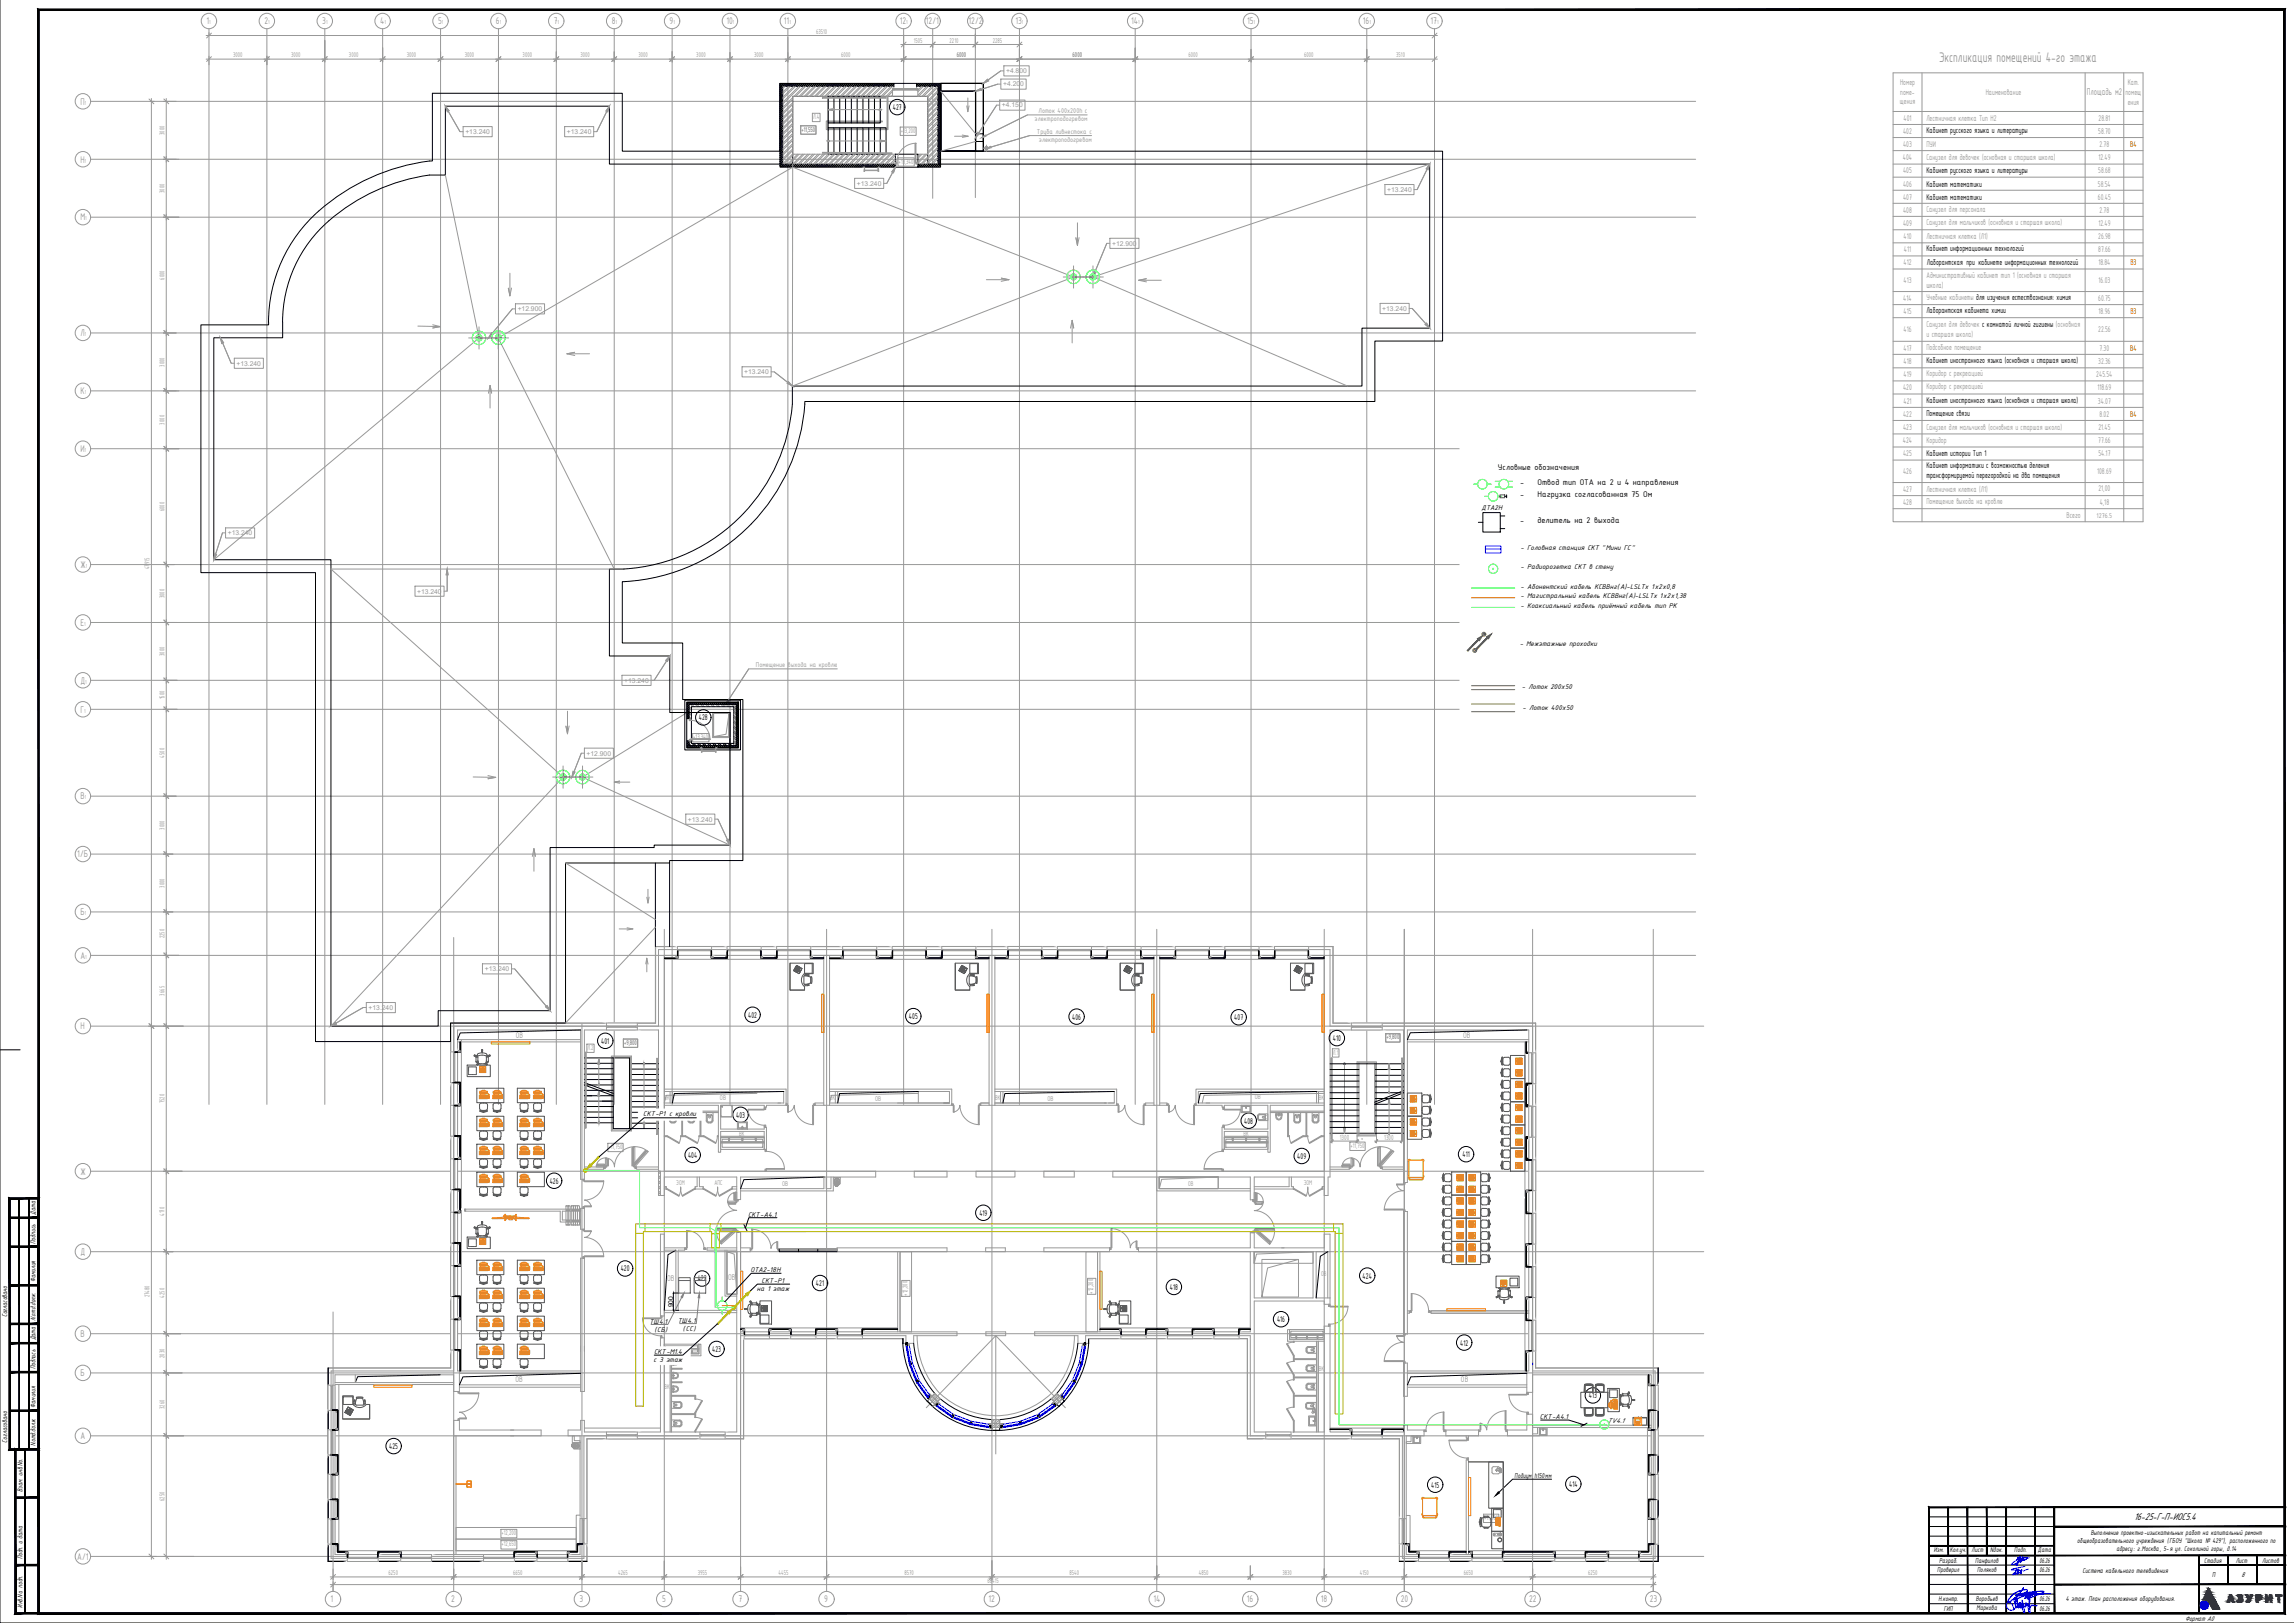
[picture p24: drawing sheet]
<svg xmlns="http://www.w3.org/2000/svg" width="1189mm" height="841mm" viewBox="0 0 1189 841" stroke-linecap="round" stroke-linejoin="round" font-family="sans-serif">
<defs><g id="words">
<text font-size="7.8" fill="#989898" x="1005" y="32">Экспликация помещений 4-го этажа</text>
<text font-size="5.5" x="1106" y="788">16-25-Г-П-ИОС5.4</text>
<g font-size="5.4" fill="#989898">
<text x="107" y="13">1</text>
<text x="137" y="13">2</text>
<text x="167" y="13">3</text>
<text x="197" y="13">4</text>
<text x="227" y="13">5</text>
<text x="257" y="13">6</text>
<text x="287" y="13">7</text>
<text x="317" y="13">8</text>
<text x="347" y="13">9</text>
<text x="376" y="12">10</text>
<text x="406" y="13">11</text>
<text x="466" y="13">12</text>
<text x="480" y="13">12/1</text>
<text x="502" y="13">12/2</text>
<text x="526" y="13">13</text>
<text x="586" y="13">14</text>
<text x="646" y="13">15</text>
<text x="706" y="13">16</text>
<text x="741" y="13">17</text>
<text x="1081" y="49">Площадь м2</text>
<text x="42" y="54">П</text>
<text x="42" y="84">Н</text>
<text x="42" y="114">М</text>
<text x="42" y="174">Л</text>
<text x="42" y="204">К</text>
<text x="42" y="234">И</text>
<text x="42" y="294">Ж</text>
<text x="42" y="324">Е</text>
<text x="42" y="354">Д</text>
<text x="42" y="369">Г</text>
<text x="42" y="414">В</text>
<text x="40" y="444">1/Б</text>
<text x="42" y="474">Б</text>
<text x="42" y="497">А</text>
<text x="42" y="533">Н</text>
<text x="42" y="609">Ж</text>
<text x="42" y="650">Д</text>
<text x="42" y="693">В</text>
<text x="42" y="713">Б</text>
<text x="42" y="746">А</text>
<text x="40" y="808">А/1</text>
<text x="171" y="830">1</text>
<text x="234" y="830">2</text>
<text x="300" y="830">3</text>
<text x="343" y="830">5</text>
<text x="383" y="830">7</text>
<text x="427" y="830">9</text>
<text x="512" y="830">12</text>
<text x="598" y="830">14</text>
<text x="646" y="830">16</text>
<text x="685" y="830">18</text>
<text x="726" y="830">20</text>
<text x="792" y="830">22</text>
<text x="855" y="830">23</text>
</g>
<g font-size="4.7" fill="#989898">
<text x="985" y="44">Номер</text>
<text x="1103" y="44">Кат.</text>
<text x="985" y="49">поме-</text>
<text x="1029" y="49">Наименование</text>
<text x="1102" y="49">помещ</text>
<text x="985" y="54">щения</text>
<text x="1103" y="54">ения</text>
<text x="986" y="63">401</text>
<text x="998" y="63">Лестничная клетка Тип Н2</text>
<text x="1088" y="63">28.81</text>
<text x="986" y="69">402</text>
<text x="1087" y="69">58.70</text>
<text x="986" y="76">403</text>
<text x="998" y="76">ПУИ</text>
<text x="1088" y="76">2.78</text>
<text x="986" y="83">404</text>
<text x="998" y="83">Санузел для девочек (основная и старшая школа)</text>
<text x="1087" y="83">12.49</text>
<text x="986" y="90">405</text>
<text x="1087" y="90">58.68</text>
<text x="986" y="97">406</text>
<text x="1087" y="97">58.54</text>
<text x="986" y="103">407</text>
<text x="1087" y="103">60.45</text>
<text x="986" y="110">408</text>
<text x="998" y="110">Санузел для персонала</text>
<text x="1088" y="110">2.78</text>
<text x="986" y="117">409</text>
<text x="998" y="117">Санузел для мальчиков (основная и старшая школа)</text>
<text x="1087" y="117">12.49</text>
<text x="986" y="124">410</text>
<text x="998" y="124">Лестничная клетка (Л1)</text>
<text x="1087" y="124">26.98</text>
<text x="987" y="131">411</text>
<text x="1087" y="131">87.66</text>
<text x="986" y="137">412</text>
<text x="1087" y="137">18.84</text>
<text x="986" y="147">413</text>
<text x="998" y="144">Административный кабинет тип 1 (основная и старшая</text>
<text x="998" y="149">школа)</text>
<text x="1088" y="147">16.03</text>
<text x="986" y="156">414</text>
<text x="998" y="155">Учебные кабинеты для изучения естествознания: химия</text>
<text x="1087" y="156">60.75</text>
<text x="986" y="163">415</text>
<text x="1088" y="163">18.96</text>
<text x="986" y="172">416</text>
<text x="998" y="169">Санузел для девочек с комнатой личной гигиены (основная</text>
<text x="1087" y="172">22.56</text>
<text x="998" y="175">и старшая школа)</text>
<text x="986" y="182">417</text>
<text x="998" y="182">Подсобное помещение</text>
<text x="1088" y="182">7.30</text>
<text x="986" y="189">418</text>
<text x="1087" y="189">32.36</text>
<text x="986" y="195">419</text>
<text x="998" y="195">Коридор с рекреацией</text>
<text x="1086" y="195">245.54</text>
<text x="986" y="202">420</text>
<text x="998" y="202">Коридор с рекреацией</text>
<text x="1087" y="202">118.69</text>
<text x="986" y="209">421</text>
<text x="1087" y="209">34.07</text>
<text x="986" y="216">422</text>
<text x="1088" y="216">8.02</text>
<text x="986" y="223">423</text>
<text x="998" y="223">Санузел для мальчиков (основная и старшая школа)</text>
<text x="1087" y="223">21.45</text>
<text x="986" y="230">424</text>
<text x="998" y="229">Коридор</text>
<text x="1087" y="230">77.66</text>
<text x="986" y="237">425</text>
<text x="1087" y="237">54.17</text>
<text x="986" y="246">426</text>
<text x="1087" y="246">108.69</text>
<text x="986" y="255">427</text>
<text x="998" y="255">Лестничная клетка (Л1)</text>
<text x="1088" y="255">21,00</text>
<text x="986" y="262">428</text>
<text x="998" y="261">Помещение выхода на кровлю</text>
<text x="1088" y="261">4,18</text>
<text x="1071" y="269">Всего</text>
<text x="267" y="538">ОВ</text>
<text x="758" y="538">ОВ</text>
<text x="346" y="664">ОВ</text>
<text x="377" y="663">ОВ</text>
<text x="267" y="716">ОВ</text>
<text x="757" y="716">ОВ</text>
</g>
<g font-size="4.7">
<text x="463" y="57">427</text>
<text x="998" y="69">Кабинет русского языка и литературы</text>
<text x="998" y="89">Кабинет русского языка и литературы</text>
<text x="998" y="97">Кабинет математики</text>
<text x="998" y="103">Кабинет математики</text>
<text x="998" y="130">Кабинет информационных технологий</text>
<text x="999" y="137">Лаборантская при кабинете информационных технологий</text>
<text x="998" y="162">Лаборантская кабинета химии</text>
<text x="998" y="188">Кабинет иностранного языка (основная и старшая школа)</text>
<text x="998" y="209">Кабинет иностранного языка (основная и старшая школа)</text>
<text x="998" y="216">Помещение связи</text>
<text x="998" y="236">Кабинет истории Тип 1</text>
<text x="776" y="243">Условные обозначения</text>
<text x="998" y="243">Кабинет информатики с возможностью деления</text>
<text x="788" y="251">-</text>
<text x="797" y="251">Отвод тип ОТА на 2 и 4 направления</text>
<text x="998" y="248">трансформируемой перегородкой на два помещения</text>
<text x="788" y="258">-</text>
<text x="797" y="258">Нагрузка согласованная 75 Ом</text>
<text x="788" y="271">-</text>
<text x="797" y="271">делитель на 2 выхода</text>
<text x="362" y="373">428</text>
<text x="388" y="527">402</text>
<text x="471" y="528">405</text>
<text x="556" y="528">406</text>
<text x="640" y="529">407</text>
<text x="691" y="539">410</text>
<text x="312" y="541">401</text>
<text x="382" y="579">403</text>
<text x="645" y="582">408</text>
<text x="357" y="600">404</text>
<text x="758" y="600">411</text>
<text x="672" y="601">409</text>
<text x="285" y="613">426</text>
<text x="508" y="630">419</text>
<text x="322" y="659">420</text>
<text x="362" y="664">422</text>
<text x="706" y="663">424</text>
<text x="423" y="666">421</text>
<text x="606" y="668">418</text>
<text x="662" y="685">416</text>
<text x="369" y="701">423</text>
<text x="757" y="697">412</text>
<text x="823" y="725">413</text>
<text x="202" y="751">425</text>
<text x="742" y="771">415</text>
<text x="813" y="770">414</text>
</g>
<g font-size="4.7" fill="#f00">
<text x="1104" y="76">В4</text>
<text x="1104" y="137">В3</text>
<text x="1104" y="163">В3</text>
<text x="1104" y="182">В4</text>
<text x="1104" y="216">В4</text>
</g>
<g font-size="4.2" fill="#989898">
<text x="694" y="591">1300</text>
<text x="717" y="591">1300</text>
</g>
<g font-size="3.9" fill="#989898">
<text x="423" y="17">63510</text>
<text x="474" y="22">1505</text>
<text x="492" y="22">2210</text>
<text x="514" y="22">2285</text>
<text x="121" y="30">3000</text>
<text x="151" y="30">3000</text>
<text x="181" y="30">3000</text>
<text x="211" y="30">3000</text>
<text x="241" y="30">3000</text>
<text x="271" y="30">3000</text>
<text x="301" y="30">3000</text>
<text x="331" y="30">3000</text>
<text x="361" y="30">3000</text>
<text x="391" y="30">3000</text>
<text x="436" y="30">6000</text>
<text x="496" y="30">6000</text>
<text x="556" y="30">6000</text>
<text x="616" y="30">6000</text>
<text x="676" y="30">6000</text>
<text x="724" y="30">3510</text>
<text x="538" y="59">Лоток 400х200h с</text>
<text x="421" y="62">Л.4</text>
<text x="536" y="63">электроподогревом</text>
<text x="85" y="70" transform="rotate(-90 85 70)">3000</text>
<text x="415" y="68">+11,550</text>
<text x="467" y="69">+13,200</text>
<text x="537" y="69">Труба ливнестока с</text>
<text x="538" y="74">электроподогревом</text>
<text x="466" y="85">+13,340</text>
<text x="85" y="100" transform="rotate(-90 85 100)">3000</text>
<text x="85" y="145" transform="rotate(-90 85 145)">6000</text>
<text x="85" y="190" transform="rotate(-90 85 190)">3000</text>
<text x="85" y="220" transform="rotate(-90 85 220)">3000</text>
<text x="85" y="265" transform="rotate(-90 85 265)">6000</text>
<text x="1087" y="268">1276.5</text>
<text x="77" y="295" transform="rotate(-90 77 295)">47915</text>
<text x="85" y="310" transform="rotate(-90 85 310)">3000</text>
<text x="85" y="340" transform="rotate(-90 85 340)">3000</text>
<text x="392" y="346">Помещение выхода на кровлю</text>
<text x="85" y="362" transform="rotate(-90 85 362)">1500</text>
<text x="359" y="383">+13,340</text>
<text x="85" y="393" transform="rotate(-90 85 393)">4500</text>
<text x="85" y="430" transform="rotate(-90 85 430)">3000</text>
<text x="85" y="460" transform="rotate(-90 85 460)">3000</text>
<text x="85" y="486" transform="rotate(-90 85 486)">2250</text>
<text x="85" y="516" transform="rotate(-90 85 516)">3665</text>
<text x="718" y="539">+9,800</text>
<text x="304" y="544">Л.2</text>
<text x="323" y="541">+9,800</text>
<text x="691" y="546">Л.1</text>
<text x="373" y="570">ОВ</text>
<text x="650" y="570">ОВ</text>
<text x="85" y="572" transform="rotate(-90 85 572)">7520</text>
<text x="344" y="570">ВК</text>
<text x="430" y="570">ВК</text>
<text x="454" y="571">ОВ</text>
<text x="516" y="570">ВК</text>
<text x="543" y="571">ОВ</text>
<text x="684" y="570">ВК</text>
<text x="383" y="589">ВК</text>
<text x="644" y="589">ВК</text>
<text x="315" y="595">+11,750</text>
<text x="700" y="595">+11,750</text>
<text x="350" y="614">ЭОМ</text>
<text x="370" y="614">АПС</text>
<text x="405" y="615">ОВ</text>
<text x="616" y="615">ОВ</text>
<text x="676" y="614">ЭОМ</text>
<text x="85" y="630" transform="rotate(-90 85 630)">4170</text>
<text x="685" y="661">ОВ</text>
<text x="470" y="671" transform="rotate(-90 470 671)">+12,200</text>
<text x="567" y="670" transform="rotate(-90 567 670)">+12,200</text>
<text x="77" y="672" transform="rotate(-90 77 672)">27480</text>
<text x="85" y="672" transform="rotate(-90 85 672)">4250</text>
<text x="85" y="704" transform="rotate(-90 85 704)">2030</text>
<text x="683" y="710">ВК</text>
<text x="344" y="720">ВК</text>
<text x="85" y="730" transform="rotate(-90 85 730)">3260</text>
<text x="85" y="778" transform="rotate(-90 85 778)">6250</text>
<text x="769" y="788">+11,900</text>
<text x="260" y="796">+12,200</text>
<text x="260" y="801">+12,650</text>
<text x="201" y="816">6250</text>
<text x="266" y="816">6650</text>
<text x="320" y="816">4265</text>
<text x="362" y="816">3955</text>
<text x="403" y="816">4455</text>
<text x="469" y="816">8570</text>
<text x="512" y="820">68415</text>
<text x="554" y="816">8540</text>
<text x="621" y="816">4850</text>
<text x="665" y="816">3830</text>
<text x="705" y="816">4150</text>
<text x="759" y="816">6650</text>
<text x="823" y="816">6250</text>
</g>
<g font-size="3.9">
<text x="768" y="265">ДТА2Н</text>
<text x="788" y="285">- Головная станция СКТ &quot;Мини ГС&quot;</text>
<text x="788" y="295">- Радиорозетка СКТ в стену</text>
<text x="788" y="305">- Абонентский кабель КСВВнг(А)-LSLTx 1х2х0,8</text>
<text x="788" y="310">- Магистральный кабель КСВВнг(А)-LSLTx 1х2х1,38</text>
<text x="788" y="315">- Коаксиальный кабель приёмный кабель тип РК</text>
<text x="788" y="335">- Межэтажные проходки</text>
<text x="789" y="357">- Лоток 200х50</text>
<text x="789" y="368">- Лоток 400х50</text>
<text x="333" y="578">СКТ-P1</text>
<text x="347" y="578">с кровли</text>
<text x="18" y="630" transform="rotate(-90 18 630)">Дата</text>
<text x="388" y="630">СКТ-А4.1</text>
<text x="18" y="645" transform="rotate(-90 18 645)">Подпись</text>
<text x="389" y="659">ОТА2-18Н</text>
<text x="18" y="665" transform="rotate(-90 18 665)">Фамилия</text>
<text x="395" y="665">СКТ-P1</text>
<text x="392" y="669">на 1 этаж</text>
<text x="4" y="683" transform="rotate(-90 4 683)">Согласовано</text>
<text x="18" y="685" transform="rotate(-90 18 685)">N.отд.долж.</text>
<text x="337" y="686">ТШ4.1</text>
<text x="351" y="685">ТШ4.1</text>
<text x="354" y="690">(СС)</text>
<text x="18" y="695" transform="rotate(-90 18 695)">Дата</text>
<text x="339" y="690">(СБ</text>
<text x="345" y="690">)</text>
<text x="339" y="702">СКТ</text>
<text x="345" y="702">-M1.4</text>
<text x="339" y="706">с 3</text>
<text x="345" y="706">этаж</text>
<text x="18" y="710" transform="rotate(-90 18 710)">Подпись</text>
<text x="18" y="730" transform="rotate(-90 18 730)">Фамилия</text>
<text x="798" y="735">СКТ-А4.1</text>
<text x="833" y="738">TV4.1</text>
<text x="4" y="748" transform="rotate(-90 4 748)">Согласовано</text>
<text x="18" y="750" transform="rotate(-90 18 750)">N.отд.долж.</text>
<text x="785" y="766">Подиум</text>
<text x="795" y="766">h150мм</text>
<text x="12" y="773" transform="rotate(-90 12 773)">Взам. инв.No.</text>
<text x="1084" y="795">Выполнение проектно-изыскательных работ на капитальный ремонт</text>
<text x="1077" y="800">общеобразовательного учреждения (ГБОУ &quot;Школа № 429&quot;), расположенного по</text>
<text x="1097" y="804">адресу: г.Москва, 5-я ул. Соколиной горы, д.14</text>
<text x="12" y="808" transform="rotate(-90 12 808)">Подп. и дата</text>
<text x="1002" y="804">Изм.</text>
<text x="1005" y="810">Разраб.</text>
<text x="1011" y="804">Кол.уч.</text>
<text x="1022" y="804">Лист</text>
<text x="1024" y="810">Панфилов</text>
<text x="1031" y="804">Nдок.</text>
<text x="1044" y="804">Подп.</text>
<text x="1056" y="804">Дата</text>
<text x="1057" y="810">06.26</text>
<text x="1142" y="810">Стадия</text>
<text x="1159" y="810">Лист</text>
<text x="1172" y="810">Листов</text>
<text x="1004" y="815">Проверил</text>
<text x="1025" y="815">Поляков</text>
<text x="1057" y="815">06.26</text>
<text x="1079" y="815">Система кабельного телевидения</text>
<text x="1146" y="817">П</text>
<text x="1162" y="817">8</text>
<text x="12" y="833" transform="rotate(-90 12 833)">Инв.No. подп.</text>
<text x="1005" y="830">Н.контр.</text>
<text x="1024" y="830">Воробьев</text>
<text x="1057" y="830">06.26</text>
<text x="1071" y="829">4 этаж. План расположения оборудования.</text>
<text x="1007" y="835">ГИП</text>
<text x="1024" y="835">Маркова</text>
<text x="1057" y="835">06.26</text>
<text x="1132" y="840">Формат А0</text>
</g>
<g font-size="3.5" fill="#989898">
<text x="521" y="38">+4.800</text>
<text x="520" y="45">+4.200</text>
<text x="519" y="56">+4.150</text>
<text x="241" y="69">+13.240</text>
<text x="294" y="69">+13.240</text>
<text x="444" y="96">+13.240</text>
<text x="719" y="99">+13.240</text>
<text x="576" y="127">+12.900</text>
<text x="268" y="161">+12.900</text>
<text x="716" y="161">+13.240</text>
<text x="123" y="189">+13.240</text>
<text x="386" y="194">+13.240</text>
<text x="118" y="277">+13.240</text>
<text x="216" y="308">+13.240</text>
<text x="324" y="354">+13.240</text>
<text x="304" y="392">+12.900</text>
<text x="357" y="426">+13.240</text>
<text x="251" y="503">+13.240</text>
<text x="191" y="523">+13.240</text>
</g>
<text font-size="3.5" x="349" y="677" transform="rotate(-90 349 677)">900</text>
<g font-size="3.1" fill="#989898">
<text x="108" y="13">1</text>
<text x="139" y="13">1</text>
<text x="199" y="13">1</text>
<text x="229" y="13">1</text>
<text x="259" y="13">1</text>
<text x="289" y="13">1</text>
<text x="319" y="13">1</text>
<text x="349" y="13">1</text>
<text x="380" y="12">1</text>
<text x="409" y="13">1</text>
<text x="470" y="13">1</text>
<text x="530" y="13">1</text>
<text x="650" y="13">1</text>
<text x="710" y="13">1</text>
<text x="44" y="54">1</text>
<text x="44" y="84">1</text>
<text x="44" y="114">1</text>
<text x="44" y="174">1</text>
<text x="44" y="204">1</text>
<text x="44" y="234">1</text>
<text x="45" y="294">1</text>
<text x="44" y="354">1</text>
<text x="44" y="414">1</text>
<text x="44" y="474">1</text>
<text x="44" y="497">1</text>
</g>
<text font-size="2.6" fill="#ff7f00" x="775" y="791">F</text>
</g></defs>
<g fill="none" stroke="#989898" stroke-width=".52">
<path d="M108 15v557M138 15v557M168 15v557M198 15v557M228 15v557M258 15v557M288 15v557M318 15v557M348 15v557M378 15v557M408 15v557M468 15v557"/>
<path d="M483 15v88M505 15v87M528 15v557M588 15v557M648 15v557M708 15v557M743 15v557M47 53h832M47 83h832M47 113h832M556 138v11M566 138v11"/>
<path d="M551 144h21M47 173h832M243 175h21M248 169v12M258 169v12M47 203h832M47 233h832M47 293h832M47 323h832M47 353h832M47 368h832M292 397v11"/>
<path d="M302 397v11M47 413h832M286 403h21M47 443h832M47 473h832M47 495h832M235 486v339M344 482v343M428 482v343M514 482v343M599 482v343M686 482v343"/>
<path d="M728 482v343M794 482v343M857 482v343M47 532h836M302 531v294M47 607h836M384 639v186M47 649h836M173 680v145M47 691h836M516 692l-36 37M47 711h836"/>
<path d="M482 722l5 5M482 722l5 6M512 738h8M551 722l-6 5M552 729l-36-37v61M47 744h836M47 807h836"/>
<circle cx="108" cy="11" r="4"/>
<circle cx="138" cy="11" r="4"/>
<circle cx="168" cy="11" r="4"/>
<circle cx="198" cy="11" r="4"/>
<circle cx="228" cy="11" r="4"/>
<circle cx="258" cy="11" r="4"/>
<circle cx="288" cy="11" r="4"/>
<circle cx="318" cy="11" r="4"/>
<circle cx="348" cy="11" r="4"/>
<circle cx="378" cy="11" r="4"/>
<circle cx="408" cy="11" r="4"/>
<circle cx="468" cy="11" r="4"/>
<circle cx="483" cy="11" r="4"/>
<circle cx="505" cy="11" r="4"/>
<circle cx="528" cy="11" r="4"/>
<circle cx="588" cy="11" r="4"/>
<circle cx="648" cy="11" r="4"/>
<circle cx="708" cy="11" r="4"/>
<circle cx="743" cy="11" r="4"/>
<circle cx="43" cy="53" r="4"/>
<circle cx="43" cy="83" r="4"/>
<circle cx="43" cy="113" r="4"/>
<circle cx="43" cy="173" r="4"/>
<circle cx="43" cy="203" r="4"/>
<circle cx="43" cy="233" r="4"/>
<circle cx="43" cy="293" r="4"/>
<circle cx="43" cy="323" r="4"/>
<circle cx="43" cy="353" r="4"/>
<circle cx="43" cy="368" r="4"/>
<circle cx="43" cy="413" r="4"/>
<circle cx="43" cy="443" r="4"/>
<circle cx="43" cy="473" r="4"/>
<circle cx="43" cy="495" r="4"/>
<circle cx="43" cy="532" r="4"/>
<circle cx="43" cy="607" r="4"/>
<circle cx="43" cy="649" r="4"/>
<circle cx="43" cy="691" r="4"/>
<circle cx="43" cy="711" r="4"/>
<circle cx="43" cy="744" r="4"/>
<circle cx="43" cy="806" r="4"/>
<circle cx="173" cy="829" r="4"/>
<circle cx="235" cy="829" r="4"/>
<circle cx="302" cy="829" r="4"/>
<circle cx="344" cy="829" r="4"/>
<circle cx="384" cy="829" r="4"/>
<circle cx="428" cy="829" r="4"/>
<circle cx="514" cy="829" r="4"/>
<circle cx="599" cy="829" r="4"/>
<circle cx="648" cy="829" r="4"/>
<circle cx="686" cy="829" r="4"/>
<circle cx="728" cy="829" r="4"/>
<circle cx="794" cy="829" r="4"/>
<circle cx="857" cy="829" r="4"/>
</g>
<g fill="none" stroke="#989898" stroke-width=".52">
<path d="M464 80h-53v-30h52v-4v-1h-57v40h58M476 80h5v-30h-5v-4h-1v-1h11v40h-11M427 495v78h3v-78M513 495v78h3v-78M598 495v78h3v-78M341 607h1v12h2v-9h38v12h2v-12h70v-3h-110v-112h342v112h-109v3h71v12h2v-12h36v9h2v-9h1v-76h38v79h2v-79h63v176h-1v12h3v-10h62v94h-127v-62h9v-3h-9v-2h-2v3h-38v-55h-3v55h-36v-68M341 607v-73h-38v77h-2v-77h-64v176h1v11h-3v-9h-61v94h127v-62h-7v-3h7v-5h2v6h39v-49h2v49h38v-103h2v8h5v2h-5v41h112v2h-22v4h-5v-4h-85v52h-81v64h-131v-98h63v-178h106v-40h348v40h105v178h64v98h-131v-64h-79v-52h-85v4h-4v-4h-23v-2h112v-41h-58v-2h58v-8h2v8M341 607h1M474 607h17v3h-17zM506 607h20v3h-20zM541 607h16v3h-16zM301 626h2v11h-2z"/>
<path d="M342 640h2v42h-2zM727 628h2h-2M727 628v63h2v-63M301 652h2v69h-2zM434 647h57v2h-57zM511 647h10v2h-10zM541 647h34v2h-34zM650 649v24M664 647h22v-7h3v9h-7M686 674v2M511 690h10v2h-10zM727 706h2v18h-2z"/>
<path d="M235 736h3v5h42v3h-45zM484 722l3 3-2 3-3-3zM514 736h4v4h-4zM545 725l3-3 3 3-3 3zM749 741h17v3h-17zM781 741h10v-8h3v11h-13z"/>
</g>
<g fill="none" stroke="#989898" stroke-width=".52">
<path d="M107 18h638M108 17v1M408 19v13M468 18v14M505 18v7M528 20v5M743 17v1M107 31h638M108 29v5M138 29v5M168 21v11M198 25v7"/>
<path d="M228 27v5M258 29v2M288 27v5M318 27v5M348 27v5M378 27v5M467 23h63M483 23v2M528 25v7M588 25v7M648 26v6M708 26v6"/>
<path d="M743 25v7M78 53h2M78 51v757M85 53h6M86 51v757M85 83h8M85 113h8M85 173h6M85 203h8M85 233h8M85 293h5M85 323h7"/>
<path d="M85 353h7M85 368h7M85 413h6M85 443h5M85 473h5M85 495h8M77 532h18M85 607h9M85 649h5M85 691h9M85 711h9M85 744h10"/>
<path d="M77 807h4M85 807h16M171 817h687M173 813v6M173 820v4M235 813v6M302 809v10M344 809v10M384 812v7M428 809v10M514 809v10M599 811v8"/>
<path d="M648 811v8M686 813v6M728 813v6M794 813v6M857 810v9M857 820v4M171 821h687"/>
</g>
<!-- layer: 0 -->
<g fill="none" stroke="#989898" stroke-width=".52">
<path d="M110 17l-3 3M745 17l-3 3M110 29l-3 3M140 29l-3 3M170 29l-3 3M200 29l-3 3M230 29l-3 3M260 29l-3 3M290 29l-3 3M320 29l-3 3M350 29l-3 3M380 29l-3 3"/>
<path d="M410 29l-3 3M470 29l-3 3M470 22l-3 2M485 22l-3 2M507 22l-3 2M530 29l-3 3M530 22l-3 2M590 29l-3 3M650 29l-3 3M710 29l-3 3M745 29l-3 3M77 51l3 3"/>
<path d="M85 51l2 3M85 81l2 3M85 111l2 3M85 171l2 3M85 201l2 3M85 231l2 3M85 291l2 3M85 321l2 3M85 351l2 3M85 366l2 3M85 411l2 3M85 441l2 3"/>
<path d="M85 471l2 3M85 494l2 2M77 530l3 3M85 530l2 3M85 606l2 2M85 647l2 3M85 690l2 2M85 710l2 3M85 743l2 2M77 805l3 3M85 805l2 3M174 816l-3 2"/>
<path d="M174 820l-3 2M236 816l-2 2M303 816l-3 2M346 816l-3 2M385 816l-2 2M430 816l-3 2M515 816l-2 2M601 816l-3 2M649 816l-2 2M688 816l-3 2M729 816l-2 2M796 816l-3 2"/>
<path d="M858 816l-2 2M858 820l-2 2"/>
</g>
<g fill="none" stroke="#989898" stroke-width=".52">
<path d="M691 491h-351v39h-106v179h-64M340 530v-40h351v40h105v179h63M385 694h83M468 696h1M468 694h-83v52h-81v63M563 696h1M564 694h82v52h79v63M564 694h82M170 709h64M796 709h63M482 725l-2 1M485 728l-2 1"/>
<path d="M514 740v1"/>
</g>
<g fill="none" stroke="#989898" stroke-width=".52">
<path d="M237 540h64M237 539h64M729 540h63M729 539h63M344 564h63v9h-10v1h-1v-1h-23v12h23v-1h1v12h-1v-10h-23v11h-1v-24h-28M344 566h62v6h-62M344 576h28M344 577h28M347 566v6M348 566v6M427 572h-5v1h5M430 564h63v9h-63"/>
<path d="M430 572h61M430 566h62v6M433 566v6M434 566v6M489 572h3h-3M513 572h-5v1h5M516 564h63v9h-63M516 566h61v6h-5M516 572h57M519 566v6M520 566v6M574 572h3"/>
<path d="M598 572h-4v1h4M601 572h4v1h-4M625 566h61M629 566h-8v6h65M658 576h28M658 577h28M682 566v6M683 566v6M686 564h-66v9h13v1h2v-1h22v12h-22v-1h-2v12h2v-10h22v11h1v-24h28M373 589h23M373 590h23M635 589h22"/>
<path d="M635 590h22M303 605h10v1h-10M341 607v12h1M341 605h-11v1h11M344 615h1v1h-1M361 610v5h-1v1h4v-1h-2v-5M382 615h-3v1h3M427 610v6h-43M428 610v6h3v-6M432 610v7h-48M599 610v7h49M601 610v6h47"/>
<path d="M668 610v5h-18M669 610v5h1v1h-20M686 615h-1v1h1M689 605h10v1h-10M727 605h-11v1h11M344 648h6v31h-6M344 647h11v1h-4v31h31M376 648v24h6M377 648v23h5M382 647h-16v1h16M465 649v41M466 649v41"/>
<path d="M569 649v41M570 649v41M673 653l-16 4-3 15h19v-19h-19v19M688 649v24M689 649v24M729 679h1v1h-1M742 679h50h-50v1h50M344 680h38M667 694v1h16M682 695v47M683 695v47M686 694h-18v-5h-1v6"/>
<path d="M686 695h-3v47M174 717h61M174 716h61M238 712h63M238 710h63M238 719h63M238 718h63M344 702h18v-5h1v6h-19M347 703v39M348 703v39M729 712h62M729 710h62"/>
<path d="M729 719h62M729 718h62M794 738l62 1M794 740h62M797 740v3h-3M798 740v4h-4M235 744v62M236 744v62M297 744h1v3h3v1h-4zM731 744h1v4h-3v-1h2zM760 744v1h1v-1M760 806v-49h1v49"/>
</g>
<g fill="none" stroke="#989898" stroke-width=".52">
<path d="M353 577h1v12h-1zM363 577v12zM667 577h1v12h-1zM677 577v12zM344 589h2h-2zM353 589h2h-2zM362 589h3h-3zM372 589h.1M667 589h1h-1zM675 589h3h-3zM685 589h1h-1zM670 695l1 1z"/>
<path d="M348 716h6v1h-6zM348 709h6v1h-6zM670 713h1v2h-1zM670 703h1v3h-1zM671 714h11h-11zM671 704h11v1h-11zM348 733h12h-12zM348 723h12v1h-12zM360 732h1v3h-1zM360 723h1v2h-1zM670 736h1v6h-1zM670 722h1v7h-1z"/>
<path d="M671 723h11v1h-11zM360 742h1z"/>
</g>
<g fill="none" stroke="#989898" stroke-width=".52">
<path d="M474 74h1v10h-1zM475 74a10 10 0 0 0-10 10M464 84v1zM464 84h1v1h-1zM475 84v1zM357 373h1h-1zM357 373h1zM358 373a10 10 0 0 1 10 10M369 369h9v13h-9zM370 370h8v12h-8zM357 383h1v1h-1zM357 384h1z"/>
<path d="M358 383h10h-10zM388 575h8h-8zM388 575a8 8 0 0 0 8 8M396 574h1h-1zM396 574h1v1zM407 572l1 1zM408 572v1zM408 573h1v3h-1zM408 576l2-1 2-2a10 10 0 0 0 10 10M421 573h1v10h-1zM421 572h1v1zM422 572v1z"/>
<path d="M493 572v1zM493 572h1v1h-1zM494 573v3zM494 576l3-1v-2a10 10 0 0 0 11 10M507 573h1v10h-1zM507 572h1v1zM508 572v1zM579 572v1zM579 572h1l-1 1zM579 573h1v3h-1zM579 576l3-1 1-2a10 10 0 0 0 10 10M592 573h1v10h-1z"/>
<path d="M593 572v1zM593 572l1 1zM605 572v1zM605 572h1v1h-1zM606 573v3zM606 576l2-1 1-2a10 10 0 0 0 10 10M619 573v10zM619 572h1v1h-1zM620 572v1zM634 574h1h-1zM634 574h1v1h-1zM635 575h8h-8z"/>
<path d="M643 575a8 8 0 0 1-8 8M327 595h1v9h-1zM328 594h1v11h-1zM334 596l1 1-6 7-1-1zM334 597h1l-6 7v-1zM335 596l1 1-7 8-1-1zM336 597a11 11 0 0 0-11-2 11 11 0 0 0-7 10 5 5 0 0 0-4-5 5 5 0 0 0-5 4M346 589h.1M346 589l6 3v1l-6-4zM353 589l-1 3M355 589h.1M355 589l7 3-1 1-6-4z"/>
<path d="M362 589l-1 3M365 589h.1M365 589l6 3v1l-6-4zM372 589l-1 3M396 584h1h-1zM396 583h1v1h-1zM396 596h1h-1zM396 596l1 1h-1zM397 597a9 9 0 0 1 10 9M633 596h1h-1zM633 596h1v1zM633 597a9 9 0 0 0-9 9"/>
<path d="M634 584h1h-1zM634 583l1 1h-1zM668 589l1 3M669 592l6-3-6 4zM675 589h.1M678 589l1 3M678 592l7-3-6 4zM685 589h.1M714 595h1h-1v9h1h-1zM715 594v11zM721 596v1l-6 7v-1zM721 597l-6 7v-1z"/>
<path d="M722 596v1l-7 8v-1zM722 597a11 11 0 0 0-11-2 11 11 0 0 0-6 10 5 5 0 0 0-4-5 5 5 0 0 0-5 4M302 611h1zM302 611h1v1h-1zM303 612h10h-10zM309 604h5v1h-5zM310 603h3v1h-3zM310 604h3h-3zM313 612a10 10 0 0 1-10 10l2 1 1 2M313 605v1zM313 605h1v1h-1zM314 600v5z"/>
<path d="M314 601h1v3h-1h1v-3zM329 605h1v1h-1zM330 605v1zM345 615v1M345 616l7 3v1l-7-4zM353 616l1 4M353 616l-1 4M353 615v1M354 619l6-3-6 4zM360 615v1M364 615v1M365 616l6 3v1l-7-4z"/>
<path d="M372 616l1 4M372 615l-1 5M373 619l6-3-6 4zM379 615v1M380 618h1v4h-1zM381 619v3zM381 618h1v4h-1zM381 618a5 5 0 0 0-4 5 5 5 0 0 0 5 4 11 11 0 0 0-10 6 11 11 0 0 0 2 12M396 606h1v1h-1zM396 606h1h-1zM397 606h10zM624 606h9z"/>
<path d="M633 606h1v1h-1zM633 606h1zM650 618h1v5h-1zM651 618h1v4h-1zM651 619v3zM651 618a5 5 0 0 1 4 5 5 5 0 0 1-5 4 11 11 0 0 1 10 7 11 11 0 0 1-2 11M670 615v1M670 616l7 3v1l-7-4zM678 616l1 4M678 615v1M678 616l-1 4M679 619l6-3-6 4z"/>
<path d="M685 615v1M695 604h5v1h-5zM696 603h4v1h-4zM696 604h3h-3zM699 605v1zM699 605h1v1h-1zM700 600h1v5h-1zM701 601h1v3h-1v-3zM715 605h1v1h-1zM716 605v1zM724 614h3h-3zM724 614l1 2 2 1a10 10 0 0 0-10 10"/>
<path d="M727 613h1zM727 613h1v1h-1zM302 637h1zM302 637h1v1h-1zM302 626h1zM302 625h1v1h-1zM303 638h3h-3zM303 625h3h-3zM306 638l-1 2-2 1a10 10 0 0 1 10 10M356 638v9zM356 638a9 9 0 0 1 9 9M371 637h11v1h-11z"/>
<path d="M372 636h9v1h-9zM377 622h5v1h-5zM378 623v1h3v-1v1h-3zM382 638l1 1zM382 638h1h-1zM382 622h1zM382 622h1h-1zM390 637v10zM390 637a10 10 0 0 1 10 10l1-3 2-1M576 637v10zM576 637a10 10 0 0 1 10 10l1-2 2-2M649 639h1z"/>
<path d="M649 638h1v1h-1zM649 622h1zM649 622h1v1h-1zM650 623h5h-5zM650 637h11v1h-11zM650 637l8 7v1l-8-7zM650 623l1 1h3v-1v1h-4zM650 636h10v1h-9h-1zM651 637l8 6-1 1-7-6zM651 638l7 5v1l-7-6zM717 627h10h-10zM727 628h1z"/>
<path d="M727 627h1v1h-1zM302 652h1zM302 651h1v1h-1zM303 651h10h-10zM355 647h.1M355 647h1h-1zM365 647h.1M365 647h1h-1zM373 643l7-6 1 1-7 6zM373 644l8-7 1 1-8 7zM374 643l6-6 1 1-7 6zM389 647v1z"/>
<path d="M389 647h1v1h-1zM403 643v4zM403 647h1v1h-1zM404 647v1zM575 647h.1M575 647h1h-1zM589 643v4zM589 647h1h-1zM590 647h.1M688 676h1h-1zM688 676l1 1h-1zM689 677h10h-10z"/>
<path d="M699 677a9 9 0 0 1-10 9M730 679h1v1h-1zM731 679l1 1h-1zM731 670h1v9h-1zM731 670a9 9 0 0 1 9 9M740 679h1v1h-1zM741 679v1zM333 683h9h-9zM333 683a9 9 0 0 0 9 9M342 682h1h-1zM342 682h1v1zM342 693h1h-1z"/>
<path d="M342 692h1v1h-1zM667 696l4 6-1 1zM671 696h-4M688 687h1h-1zM688 686l1 1h-1zM724 692h3v1h-3zM724 692l1 2 2 2a10 10 0 0 0-10 10M727 691l1 1zM727 692h1h-1zM667 716l4 6h-1zM667 706l4 6-1 1zM670 713h1"/>
<path d="M670 703h1M671 715l-4 1M671 706h-4M717 705h10v1h-10zM727 706h1zM727 706l1-1v1h-1zM237 721h1zM237 721h1v1h-1zM237 736h1zM237 735h1v1h-1zM238 722h10h-10zM238 735h4h-4z"/>
<path d="M248 722a10 10 0 0 1-10 10l2 1 2 2M360 735h4M360 725l4 1M360 732h1M364 735l-3 7zM364 726l-3 6h-1zM667 730l4 6h-1zM670 736h1M670 722h1M671 729l-4 1M748 732v9zM748 732a9 9 0 0 0-9 9"/>
<path d="M767 738v3zM780 731h1v10h-1zM781 731a10 10 0 0 0-11 10v-2l-3-1M782 723h9zM782 723a9 9 0 0 0 9 9M791 722h1h-1zM791 722h1v1zM791 732h1v1h-1zM791 732h1h-1zM360 742h1M738 741h1v1h-1zM739 741v1z"/>
<path d="M748 741l1 1h-1zM749 741v1zM751 746l9 1zM751 746a9 9 0 0 0 9 10M760 745h1v1h-1zM760 746h1zM760 756h1v1h-1zM760 756l1-1v1zM766 741v1zM766 741h1v1h-1zM781 741v1h-1zM781 741v1z"/>
</g>
<path d="M650 649h30v24h-30M650 647h15M682 649v24h7v3h-3M650 674h36" fill="none" stroke="#989898" stroke-width=".52"/>
<g fill="none" stroke="#989898" stroke-width=".52">
<path d="M981 38h130v232h-130zM996 38v232M1081 38v232M1101 38v232M981 58h130M981 65h130M981 71h130M981 78h130M981 85h130M981 92h130M981 99h130M981 105h130"/>
<path d="M981 112h130M981 119h130M981 126h130M981 133h130M981 139h130M981 151h130M981 158h130M981 165h130M981 177h130M981 184h130M981 191h130M981 197h130"/>
<path d="M981 204h130M981 211h130M981 218h130M981 225h130M981 232h130M981 238h130M981 250h130M981 257h130M981 264h130"/>
</g>
<g fill="none" stroke="#989898" stroke-width=".52">
<path d="M426 50h33v1h-33zM426 79h36v1l-36-1zM429 67h30h-31v-4h29h-28v4M459 67h1v-17h-1h1v17h-1M303 545h1v40h-1zM317 547h10v39h-10zM317 548h10v38h-10zM340 548h1v40h-1zM690 548v40zM690 548v42zM726 548h1v42h-1zM713 575v-24h-9v38"/>
<path d="M713 574v14h-9M713 574v15h-10v-39h10v24M325 586h.1M706 590h.1"/>
</g>
<g fill="none" stroke="#000" stroke-width=".52">
<path d="M429 50h27v14h-27zM432 50v14M435 50v14M438 50v14M441 50v14M444 50v14M447 50v14M450 50v14M453 50v30M429 66h30v14h-30zM429 62v5M432 66v14"/>
<path d="M435 66v14M438 66v14M441 66v14M444 66v14M447 66v14M450 66v14M456 66v14M303 551h15M303 554h15M303 557h15M303 559h15M303 548h23v37"/>
<path d="M318 548v37h23M326 551h15M326 554h15M326 557h15M326 560h15M689 551h38M689 557h15M689 554h15M712 557h15M712 554h15M303 571h15M303 573h15"/>
<path d="M303 576h14M303 579h15M303 561l15 6M303 565h15M318 562h-15l15 6h-15M326 562h15M326 565h15M326 568h15M326 571h15M326 574h15M326 576h15M326 579h15"/>
<path d="M689 566h15M689 563h15M689 560h15M689 569h15M689 572h15M689 575h15M689 578h15M712 566h15l-15 6h15M712 563h15M712 560h15M712 569h15M712 575h15"/>
<path d="M712 578h15M727 565l-15 6M303 582h15M326 582h15M689 587h38M689 581h15M689 584h15M712 581h15M712 584h15"/>
</g>
<g fill="#989898" stroke="#989898" stroke-width=".52">
<path d="M311 582h-1z"/>
<path d="M334 551v1z"/>
<path d="M311 562h-1z"/>
<path d="M720 587v1z"/>
<path d="M697 551v1z"/>
<path d="M310 565v3zM310 565v3h1z"/>
<path d="M334 582v3zM333 582l1 3v-3z"/>
<path d="M334 551v1zM334 551v1z"/>
<path d="M429 57h3v-1zM429 57h3z"/>
<path d="M456 73h3h-3zM456 73v1l3-1z"/>
<path d="M310 548v3zM310 548v3h1z"/>
<path d="M720 569v3zM720 569v3h-1z"/>
<path d="M720 587v1zM720 587v1zM720 587v1zM720 587v1z"/>
<path d="M720 587v1zM720 587v1z"/>
<path d="M696 584l1 3v-3zM697 584v3z"/>
<path d="M697 551v1zM697 551v1z"/>
<path d="M697 551v1zM697 551v1zM697 551v1zM697 551v1z"/>
<path d="M697 551v1zM697 551v1zM697 551v1zM697 551v1z"/>
<path d="M697 551v1zM697 551v1z"/>
<path d="M697 551v1zM697 551v1zM697 551v1zM697 551v1z"/>
<path d="M697 551v1zM697 551v1z"/>
<path d="M720 551v3zM720 551v3h-1z"/>
</g>
<g fill="none" stroke="#989898" stroke-width=".52">
<path d="M429 50h27v14h-27zM429 57l3-1v1zM429 57h27M429 73h30M456 73h3l-3 1zM310 548l1 3h-1zM310 548v14M334 551v34M697 551v36M704 551v37M712 551v36M720 551v3h-1z"/>
<path d="M720 551v15M310 565l1 3h-1zM310 565v17M720 569v3h-1zM720 569v18M333 582h1v3zM696 584h1v3z"/>
<circle cx="456" cy="57" r=".3"/>
<circle cx="429" cy="73" r=".3"/>
<circle cx="334" cy="551" r=".3"/>
<circle cx="697" cy="551" r=".3"/>
<circle cx="310" cy="562" r=".3"/>
<circle cx="720" cy="566" r=".3"/>
<circle cx="310" cy="582" r=".3"/>
<circle cx="720" cy="587" r=".3"/>
</g>
<g fill="none" stroke="#000" stroke-width=".52">
<path d="M224 48h99v30h81v-35h84v35h260v99h-35v31h-296a99 99 0 0 1-94 93v32h31v29h31v84h-38v1h-54v83h-60v10h-69v-243h-60v-129h35a79 79 0 0 1 41-70 104 104 0 0 1 44-15zM463 43v2M475 43v2M488 43h22v35h-22h18v-31h-18v31zM223 91a95 95 0 0 0-66 38 69 69 0 0 0-11 38M223 91h8v-36h85v30h95v-35h70v35h260v85h-35v30h-295v9a93 93 0 0 1-88 86h-7v45h31v29h31v69h-39v1h-54v85h-58v8h-55v-242h-61v-115h35v-8M340 447v43M347 447v43M468 694v2M564 694v2M170 709v100h134M859 709v100h-134"/>
<path d="M481 726l2 3-3-3M482 725h-1M485 728h-1M514 740h.1M518 740v1h-4h4M551 725l1 1-3 3-1-1M552 726l-3 3"/>
</g>
<g fill="#fff" stroke="#fff" stroke-width=".52">
<path d="M180 809l16-3v3zM180 806v3l16-3z"/>
<path d="M208 809l16-3v3zM208 806v3l16-3z"/>
<path d="M251 809l16-3v3zM251 806v3l16-3z"/>
<path d="M278 809l16-3v3zM278 806v3l16-3z"/>
<path d="M301 787h3v13zM301 787v13h3z"/>
<path d="M314 746l16-4v4zM314 742v4l16-4z"/>
<path d="M363 746l13-4v4zM363 742v4l13-4z"/>
<path d="M386 694l13-4v4zM386 690v4l13-4z"/>
<path d="M410 694l13-4v4zM410 690v4l13-4z"/>
<path d="M434 694l13-4v4zM434 690v4l13-4z"/>
<path d="M581 694l13-4v4zM581 690v4l13-4z"/>
<path d="M605 694l13-4v4zM605 690v4l13-4z"/>
<path d="M629 694l13-4v4zM629 690v4l13-4z"/>
<path d="M735 809l16-3v3zM735 806v3l16-3z"/>
<path d="M763 809l16-3v3zM763 806v3l16-3z"/>
<path d="M806 809l16-3v3zM806 806v3l16-3z"/>
<path d="M833 809l16-3v3zM833 806v3l16-3z"/>
<path d="M725 787l4 13h-4zM725 787l4 13v-13z"/>
<path d="M859 787l-3 13h3zM856 787h3l-3 13z"/>
<path d="M859 764l-3 13h3zM856 764h3l-3 13z"/>
<path d="M859 741l-3 13h3zM856 741h3l-3 13z"/>
<path d="M859 718l-3 13h3zM856 718h3l-3 13z"/>
<path d="M796 656l-4 16h4zM792 656h4l-4 16z"/>
<path d="M796 629l-4 16h4zM792 629h4l-4 16z"/>
<path d="M796 601l-4 16h4zM792 601h4l-4 16z"/>
<path d="M660 490l18 5v-5zM660 490l18 5h-18z"/>
<path d="M635 490l17 5v-5zM635 490l17 5h-17z"/>
<path d="M609 490l18 5v-5zM609 490l18 5h-18z"/>
<path d="M574 490l17 5v-5zM574 490l17 5h-17z"/>
<path d="M548 490l18 5v-5zM548 490l18 5h-18z"/>
<path d="M522 490l18 5v-5zM522 490l18 5h-18z"/>
<path d="M488 490l18 5v-5zM488 490l18 5h-18z"/>
<path d="M462 490l18 5v-5zM462 490l18 5h-18z"/>
<path d="M437 490l17 5v-5zM437 490l17 5h-17z"/>
<path d="M402 490l18 5v-5zM402 490l18 5h-18z"/>
<path d="M377 490l17 5v-5zM377 490l17 5h-17z"/>
<path d="M351 490l18 5v-5zM351 490l18 5h-18z"/>
<path d="M174 787l-4 13h4zM170 787h4l-4 13z"/>
<path d="M174 764l-4 13h4zM170 764h4l-4 13z"/>
<path d="M174 741l-4 13h4zM170 741h4l-4 13z"/>
<path d="M174 718l-4 13h4zM170 718h4l-4 13z"/>
<path d="M237 684l-3 16h3zM234 684h3l-3 16z"/>
<path d="M237 656l-3 16h3zM234 656h3l-3 16z"/>
<path d="M237 628l-3 16h3zM234 628h3l-3 16z"/>
<path d="M237 600l-3 16h3zM234 600h3l-3 16z"/>
<path d="M237 573l-3 16h3zM234 573h3l-3 16z"/>
<path d="M237 545l-3 16h3zM234 545h3l-3 16z"/>
<path d="M656 746l13-4v4zM656 742v4l13-4z"/>
<path d="M700 746l16-4v4zM700 742v4l16-4z"/>
<path d="M796 684l-4 16h4zM792 684h4l-4 16z"/>
<path d="M314 530l16 4v-4zM314 530l16 4h-16z"/>
<path d="M700 530l16 4v-4zM700 530l16 4h-16z"/>
<path d="M796 546l-4 16h4zM792 546h4l-4 16z"/>
<path d="M796 573l-4 16h4zM792 573h4l-4 16z"/>
</g>
<g fill="none" stroke="#989898" stroke-width=".52">
<path d="M351 490h18v5h-18zM351 492h18M351 493h18M352 492h16M352 492v1M368 492v1M377 490h17v5h-17zM377 492h17M377 493h17M377 492v1M394 492v1M402 490h18v5h-18z"/>
<path d="M402 492h18M402 493h18M403 492h16M403 492v1M419 492v1M437 490h17v5h-17zM437 492h17M437 493h17M437 492v1M454 492v1M462 490h18v5h-18zM462 492h18"/>
<path d="M462 493h18M463 492h16M463 492v1M479 492v1M488 490h18v5h-18zM488 492h18M488 493h18M489 492h16M489 492v1M505 492v1M522 490h18v5h-18zM522 492h18"/>
<path d="M522 493h18M523 492h16M523 492v1M539 492v1M548 490h18v5h-18zM548 492h18M548 493h18M549 492h16M549 492v1M565 492v1M574 490h17v5h-17zM574 492h17"/>
<path d="M574 493h17M574 492v1M591 492v1M609 490h18v5h-18zM609 492h18M609 493h18M610 492h16M610 492v1M626 492v1M635 490h17v5h-17zM635 492h17M635 493h17"/>
<path d="M635 492v1M652 492v1M660 490h18v5h-18zM660 492h18M660 493h18M661 492v1M661 492h16M677 492v1M314 530h16v4h-16zM314 532h16M315 532h.1M315 532h15"/>
<path d="M330 532h.1M700 530h16v4h-16zM700 532h16M701 532h.1M701 532h15M716 532h.1M234 545h3v16h-3zM235 545v16M235 546h1M235 546v14M236 545v16M792 546h4v16h-4z"/>
<path d="M794 546v16M794 546h.1M794 546v15M234 573h3v16h-3zM235 573v16M235 573h1M235 560h1M235 573v15M236 573v16M792 573h4v16h-4zM794 573v16M794 561h.1"/>
<path d="M794 574h.1M794 574v15M235 588h1M794 589h.1M234 600h3v16h-3zM235 600v16M235 601h1M235 616h1M235 601v15M236 600v16M792 601h4v16h-4zM794 601v16"/>
<path d="M794 602h.1M794 616h.1M794 602v14M234 628h3v16h-3zM235 628v16M235 629h1M235 629v14M236 628v16M792 629h4v16h-4zM794 629v16M794 629h.1M794 629v15"/>
<path d="M234 656h3v16h-3zM235 656v16M235 657h1M235 643h1M235 657v14M236 656v16M792 656h4v16h-4zM794 656v16M794 657h.1M794 644h.1M794 657v15M235 671h1"/>
<path d="M794 672h.1M234 684h3v16h-3zM235 684v16M235 684h1M235 699h1M235 684v15M236 684v16M386 690h13v4h-13zM386 692h13M386 692h.1M386 692h12M398 692h.1"/>
<path d="M410 690h13v4h-13zM410 692h13M410 692h12M410 692h.1M422 692h.1M434 690h13v4h-13zM434 692h13M435 692h11M435 692h.1M446 692h.1M581 690h13v4h-13zM581 692h13"/>
<path d="M582 692h11M582 692h.1M593 692h.1M605 690h13v4h-13zM605 692h13M606 692h11M606 692h.1M617 692h.1M629 690h13v4h-13zM629 692h13M630 692h11M630 692h.1"/>
<path d="M641 692h.1M792 684h4v16h-4zM794 684v16M794 685h.1M794 699h.1M794 685v14M170 718h4v13h-4zM172 718h.1M172 718v13M172 718v12M856 718h3v13h-3zM857 718v13"/>
<path d="M857 718h1M858 718v12M858 718v13M172 730h.1M857 730h1M170 741h4v13h-4zM172 742h.1M172 741v13M172 753h.1M172 742v11M314 742h16v4h-16zM314 744h16"/>
<path d="M314 743h16M315 743v1M315 744h15M330 743v1M363 742h13v4h-13zM363 744h13M363 743h13M363 744h12M363 743v1M375 743v1M656 742h13v4h-13zM656 744h13"/>
<path d="M656 743h13M657 744h11M657 743v1M668 743v1M700 742h16v4h-16zM700 744h16M700 743h16M701 744h15M701 743v1M716 743v1M856 741h3v13h-3zM857 741v13"/>
<path d="M857 742h1M857 753h1M858 742v11M858 741v13M170 764h4v13h-4zM172 765h.1M172 776h.1M172 764v13M172 765v11M856 764h3v13h-3zM857 764v13M857 765h1"/>
<path d="M857 776h1M858 765v11M858 764v13M170 787h4v13h-4zM172 799h.1M172 788h.1M172 787v13M172 788v11M301 787h3v13h-3zM302 787v13M302 799h1M302 788h1"/>
<path d="M302 788v11M303 787v13M725 787h4v13h-4zM727 799h.1M727 788h.1M727 787v13M727 788v11M856 787h3v13h-3zM857 799h1M857 787v13M857 788h1M858 788v11"/>
<path d="M858 787v13M180 806h16v3h-16zM180 808h16M180 807h16M181 807v1M181 807h14M195 807v1M208 806h16v3h-16zM208 808h16M208 807h16M208 807h15M208 807v1"/>
<path d="M223 807v1M251 806h16v3h-16zM251 808h16M251 807h16M251 807h15M251 807v1M266 807v1M278 806h16v3h-16zM278 808h16M278 807h16M279 807h15M279 807v1"/>
<path d="M294 807v1M735 806h16v3h-16zM735 808h16M735 807h16M736 807h14M736 807v1M750 807v1M763 806h16v3h-16zM763 808h16M763 807h16M764 807h14M764 807v1"/>
<path d="M778 807v1M806 806h16v3h-16zM806 808h16M806 807h16M806 807h15M806 807v1M821 807v1M833 806h16v3h-16zM833 808h16M833 807h16M834 807h15M834 807v1"/>
<path d="M849 807v1"/>
</g>
<g fill="none" stroke="#989898" stroke-width=".52">
<path d="M404 647v1zM404 647h30v1h-30zM404 647h9M404 648h9M413 647h1v1h-1zM414 647v1zM414 647v1M414 647h9M414 648h9M423 647h1v1h-1zM424 647v1zM424 647v1"/>
<path d="M424 647h9M424 648h9M433 647l1 1z"/>
</g>
<path d="M760 806h1" fill="none" stroke="#989898" stroke-width=".52"/>
<g fill="none" stroke="#000" stroke-width=".52">
<circle cx="465" cy="56" r="4"/>
<circle cx="364" cy="372" r="4"/>
<circle cx="314" cy="539" r="4"/>
<circle cx="390" cy="526" r="4"/>
<circle cx="473" cy="527" r="4"/>
<circle cx="558" cy="527" r="4"/>
<circle cx="642" cy="527" r="4"/>
<circle cx="693" cy="538" r="4"/>
<circle cx="384" cy="578" r="4"/>
<circle cx="359" cy="598" r="4"/>
<circle cx="647" cy="581" r="4"/>
<circle cx="675" cy="599" r="4"/>
<circle cx="760" cy="598" r="4"/>
<circle cx="287" cy="612" r="4"/>
<circle cx="510" cy="628" r="4"/>
<circle cx="324" cy="657" r="4"/>
<circle cx="364" cy="663" r="4"/>
<circle cx="425" cy="665" r="4"/>
<circle cx="608" cy="667" r="4"/>
<circle cx="709" cy="661" r="4"/>
<circle cx="371" cy="699" r="4"/>
<circle cx="664" cy="684" r="4"/>
<circle cx="759" cy="696" r="4"/>
<circle cx="825" cy="723" r="4"/>
<circle cx="204" cy="749" r="4"/>
<circle cx="744" cy="769" r="4"/>
<circle cx="815" cy="769" r="4"/>
</g>
<g fill="none" stroke="#989898" stroke-width=".52">
<path d="M421 59h4v4h-4zM415 65h8v5h-8zM467 66h8v4h-8zM465 82h9v4h-9zM359 380h8v4h-8zM323 538h7v5h-7zM718 536h8v4h-8zM304 541h4v4h-4zM691 543h3v5h-3zM315 592h8v5h-8zM700 592h7v4h-7zM467 664h5v8h-5z"/>
<path d="M564 662h4v9h-4zM260 798h8v5h-8zM260 793h8v4h-8zM769 785h8v4h-8z"/>
</g>
<path d="M342 607l-1 1M342 609l-1 1M342 612l-1 1M342 614l-1 1M342 617l-1 1M342 610l-1 1M342 613l-1 1M342 615l-1 1M342 618l-1 1M345 615l-1 1M686 615h-1" fill="none" stroke="#989898" stroke-width=".52"/>
<g fill="none" stroke="#000" stroke-width=".52">
<path d="M463 43h-59v44h60M487 43v44h-11M488 47h18v31h-18zM488 43h22v35h-22zM464 80h12v7h-12zM356 372h2v12h-2zM369 369h9v13M301 534l-62 1-2 4M791 534l-60 1-2 4M406 566l-57 1-1 5M476 566l-41 1-1 5M577 566l-56 1-1 5"/>
<path d="M682 566l-60 1-1 5M427 610l-41 1-2 5M350 648l-4 2-2 29M404 647v2h30M414 647v2M424 647v2M688 649l-4 2-2 22M468 696a48 48 0 0 0 12 30M474 696a46 46 0 0 0 10 26M559 696a46 46 0 0 1-11 26M564 696a50 50 0 0 1-12 30M228 712l-43 1-1 3"/>
<path d="M301 712l-61 1-2 5M791 712l-60 1-2 5M483 729a49 49 0 0 0 31 12M487 725a45 45 0 0 0 27 11M545 725a45 45 0 0 1-27 11M549 729a49 49 0 0 1-31 12"/>
</g>
<path d="M404 647v1zM404 647h30v1h-30zM404 648h9M413 647h1v1h-1zM414 647v1zM414 647v1M414 648h9M423 647h1v1h-1zM424 647v1zM424 647v1M424 648h9M433 647l1 1z" fill="none" stroke="#989898" stroke-width=".52"/>
<path d="M794 706v1" fill="none" stroke="#00f" stroke-width=".52"/>
<!-- layer: 0 -->
<path d="M776 773l1 1-2 1z" fill="#000" stroke="#000" stroke-width=".52"/>
<g fill="none" stroke="#000" stroke-width=".52">
<path d="M351 493v3h-7M351 493v4h-7h7v-4M369 493v3h8v-3v4h-8zM369 493v3h8v-3M394 493v4h9v-4M394 493v3h9v-3M394 493v3h8v-3M420 493v3h7h-7v-3v4h7M437 493v3h-7M437 493v4h-7h7v-4M454 493v3h9v-3v4h-9zM454 493v3h8v-3"/>
<path d="M480 493v4h8v-4M480 493v3h8v-3M506 493v3h7h-7v-3v4h7M522 493v3h-6h6v-3M523 493v4h-7M540 493v3h8v-3v4h-8zM540 493v3h8v-3M565 493v4h9v-4M566 493v3h8v-3M591 493v3h7h-7v-3v4h7M609 493v3h-8h8v-3M609 493v4h-8"/>
<path d="M627 493v3h8v-3M635 493v3h-8v-3v4h8v-4M652 493v4h9v-4M652 493v3h9v-3M652 493v3h8v-3M678 493v3h8M686 496h-8v-3v4h8M239 540v5h-3M791 540v6h3h-3v-6v6h2M236 545h2v-5v5h-2M235 561h3v12h-3M236 561h3v12h-3"/>
<path d="M236 561h2v12h-2M791 561v13M791 561v12M791 573h1M791 562h1M792 573h-1h1h-1M792 562h-1h1h-1M794 573h-3v-12h3h-3v13h3M794 562h-3v11h3M236 589h2v11h-2M791 589v12M792 590l-1-1v12h1v-1h-1v1l1-1"/>
<path d="M792 589l-1 1v-1h1v1h-1M794 589h-3v12h3M235 616h3v12h-3M236 616h3v12h-3M236 616h2v12h-2M236 601h2v-12h-2h3v12h-3M791 600l1 1M794 617h-3v12h2M794 629h-3v-12h3h-3v12h3M235 644h3v12h-3M236 656h2v-12h-2h3v12h-3M236 644h2v12h-2"/>
<path d="M794 645h-3v11h2M794 644h-3v13h3M794 645h-3v11h3M235 672h3v12h-3M236 672h3v12h-3h2v-12h-2h2v12h-2M794 672h-3v12h2M236 700h2v10v-11h-2h3v11M384 689h2v3M386 691v-2h-2h2v3M398 692v-3h12v3M399 692v-3h11v3M399 691v-2h11v2"/>
<path d="M423 692v-3h11v3M423 691v-2h11v2M465 689h-18v3v-3h18h-18v2M570 689h11v3M570 689h11v2M594 691v-2h11v2M605 692v-3h-11v3v-3h11v3M618 692v-3h11v3M618 691v-2h11v2M648 689h-6v3v-3h6h-6v2M794 684h-3v-12h3h-3v12h3M794 700h-3v10"/>
<path d="M794 700h-3v10v-10h3M854 712v6h3M855 712v6h3M172 731h3v10h-3M172 731h3v10h-3h3v-10zM857 731h-3v10h3M858 731h-3v10h3M171 754h4v10h-3M172 754h3v10h-3h3v-10zM172 754h3v10h-3M689 741h11v2M700 743v-2h-11h12v2"/>
<path d="M727 742v-1h-11v2M727 741h-11v2M857 754h-3v10h3h-3v-10h3M858 754h-3v10h3M171 777h4v10h-3M172 777h3v10h-3M804 767h-20l-7 6M857 777h-3v10h3M858 777h-3v10h3M172 787h3v-10h-3h3v10h-3M172 800h3v4h5v3v-3h-5v-4zM727 800h3v4h5v3"/>
<path d="M727 800h3v4h5v3v-3h-5v-4zM172 800h3v4h5v3M196 806v-2h12v3M208 807v-3h-12v3v-3h12v3M267 806v-2h11v3M278 807v-3h-12v3v-3h13v3M302 800h-3v4h-5v3v-3h5v-4h3h-3v4h-5v3M751 806v-2h9h-9v3M760 804h-9v3M761 804h2v3v-3h-2h2v3M779 806v-2h27v3M806 807v-3h-27v3v-3h27v3"/>
<path d="M821 807v-3h13v3v-3h-12v3M822 806v-2h11v3M857 800h-2v4h-6v3v-3h5v-4h3h-3v4h-5v3"/>
</g>
<g fill="none" stroke="#989898" stroke-width=".52">
<path d="M241 627v1zM293 625h1v10h-1zM294 627h.1M294 633h.1M294 632v1M294 625h1v10h-1zM295 627h.1M295 633h.1M295 632v1M296 625h1v10h-1zM296 627h1M296 633h1"/>
<path d="M297 627h.1M297 632v1M297 625h1v10h-1zM297 627h1M297 633h1M298 627h.1M298 632v1M298 625h1v10h-1zM299 627h.1M299 633h.1M299 632v1M299 625h1v10h-1z"/>
<path d="M300 627h.1M300 633h.1M300 632v1M300 627h1v1h-1zM300 632h1v1h-1zM301 632h-10v-4h10v-1h-60v1h49v5h11"/>
<circle cx="294" cy="633" r=".2"/>
<circle cx="294" cy="627" r=".2"/>
<circle cx="295" cy="627" r=".2"/>
<circle cx="295" cy="633" r=".2"/>
<circle cx="297" cy="633" r=".2"/>
<circle cx="297" cy="627" r=".2"/>
<circle cx="298" cy="627" r=".2"/>
<circle cx="298" cy="633" r=".2"/>
<circle cx="299" cy="627" r=".2"/>
<circle cx="299" cy="633" r=".2"/>
<circle cx="300" cy="627" r=".2"/>
<circle cx="300" cy="633" r=".2"/>
</g>
<g fill="none" stroke="#989898" stroke-width=".52">
<path d="M347 578h3v3M347 578v3M348 578h.1M348 577v1M348 578h1M348 579h.1M349 579h-1M350 578h.1M350 577v1M350 578h-3M350 578v3M357 578v3"/>
<path d="M357 578h.1M357 578h3M357 578h1M357 577v1M358 579h1M358 578h1M359 578h.1M359 577v1M360 578h-3v3M360 578v3M366 578v3M366 578h3v3"/>
<path d="M367 578h.1M367 577v1M367 579h.1M368 578h-1M368 579h-1M368 578h1M369 577v1M369 578h-3M369 578h.1M369 578v3M373 573h6v6h-6zM374 573v6h5v-6h-5"/>
<path d="M374 578v1M379 578v1M379 573h.1M643 573h5v4h-5zM644 573h4v3h-4zM646 574h.1M646 574v-1v1M646 573h.1M646 573v1M652 577h5v4l-5-1v-2zM653 578h-1v1l1 1M653 578h-1v2h1"/>
<path d="M655 578l-1 1h1v-1M655 579h.1M656 578v2M656 578h.1M656 578h-3M656 580h.1M661 578l1 2M661 578v-1h3v1M662 578v1M662 577l2 1M662 577l-1 1M662 578h.1"/>
<path d="M663 577h.1M663 578h.1M663 578h-1M663 578a1.1 1.1 0 0 1 1 1 1.1 1.1 0 0 1-2 1v-1M664 578v2M671 578h3M671 578v3M671 578h.1M671 578h1M671 577v1M672 579h1M673 578h.1"/>
<path d="M673 578h-1M673 579h.1M673 577v1M674 578v3M680 578v3M680 578h3v3M681 578h.1M681 577v1M681 579h1M681 578h1M682 578h.1M683 578h.1"/>
<path d="M683 577v1M683 578h-3M683 578v3M347 581v1h2M347 581v-4h4v4M349 581h-1h-1h1l1 1M350 581h-1M350 581l-1 1M357 581a2.1 2.1 0 0 0 3 0M357 581v-4h3v4M357 581l2 1 1-1h-1h-2M366 581v1h2"/>
<path d="M366 581v-4h4v4M368 581h-1h-1h1l1 1M369 581h-1M369 581l-1 1M373 589h23v7h-23zM374 590h21v5h-21zM378 591v-1v1M378 591h.1M378 591v1v-1M378 590h.1M382 581h5v4h-5zM383 582h4v3h-4z"/>
<path d="M385 591h.1M385 584v1M385 584h.1M385 590v1zM385 590h.1M385 584l-1 1M385 591v-1l-1 1h1M391 591h.1M391 591l1-1v1M391 591h1M391 591l1 1v-1M392 590l-1 1"/>
<path d="M392 590v1M634 589h23v7h-23zM635 590h21v5h-21zM639 591h.1M639 591v-1v1M639 590v1zM639 590h.1M646 591v-1v1M646 591h.1M646 591v1v-1M646 590h.1M652 591h.1"/>
<path d="M652 591l1-1v1M652 591h1M652 591l1 1v-1M653 590l-1 1M653 590v1M653 580h3M656 580h-1M662 580h2M670 581l2 1M671 581v-4h3v4M671 581l1 1M671 581h1"/>
<path d="M672 581h1h1h-1l-1 1M674 581v1h-2M680 581a2.1 2.1 0 0 0 3 0h1M680 581v-4h4v4M683 581l-1 1-1-1h-1h1h1h1M344 697h18v5h-18zM345 697h16v4h-16zM668 689h18v5h-18zM669 690h17v3h-17zM672 693v-1v1M672 693v1v-1M672 693h.1"/>
<path d="M672 693v1M677 693h1M677 693h.1M677 692v2zM677 698h5v3h-4a2.1 2.1 0 0 1-1-3zM677 693v1M678 698l-1 1v1l1 1M679 699h1v1zM681 698h.1M681 698h-3M681 698v3M681 699h.1"/>
<path d="M683 693v1v-1M683 693h.1M683 692v1M683 693v1M348 700v1v-1M348 700h.1M348 701h.1M348 706h.1M348 713h.1M348 720h.1M349 707h.1M349 714h.1"/>
<path d="M349 705v2M349 712v2M349 719v2M349 706h.1M349 713h.1M349 720h.1M349 704v1M349 711v1M349 718v1M349 704a1.8 1.8 0 0 1 3 2 1.8 1.8 0 0 1-3 1M349 711a1.8 1.8 0 0 1 3 2 1.8 1.8 0 0 1-3 1M349 718a1.8 1.8 0 0 1 3 2 1.8 1.8 0 0 1-3 1"/>
<path d="M349 704h-1v2v1h1M349 711h-1v2v1h1M349 718h-1v2v1h1M349 706v1M349 713v1M349 720v1M349 713a1.1 1.1 0 0 1 1-1 1.1 1.1 0 0 1 1 1l-2 1M349 720a1.1 1.1 0 0 1 2-1 1.1 1.1 0 0 1 0 1l-2 1M349 705v1M349 705a1.3 1.3 0 0 1 2 1 1.3 1.3 0 0 1-2 1M353 700h.1M353 700v1v-1"/>
<path d="M353 701h.1M358 700l1 1M358 700h.1M358 700h1M359 701h.1M359 700h.1M359 700v1M677 719l1 1h4v-3h-4l-1 1v1M677 719l1 1h3M677 707h5v4h-4a2.1 2.1 0 0 1-1-4zM678 717l-1 1v1M678 701h3"/>
<path d="M679 718h1v1zM679 709h1zM681 717v3M681 717h.1M681 708h-3l-1 2h1M681 717h-3M681 710h-3M681 701h.1M681 708v2M681 708h-4v2h1M681 718h.1M681 719h.1"/>
<path d="M681 708h.1M681 710h.1M681 700h.1M681 700v1M681 719v1M348 736h5a2.2 2.2 0 0 1 0 3h-5zM349 721h.1M349 738h.1M349 729h.1M349 737h.1M349 727h.1M349 738v1"/>
<path d="M349 727v2M349 739h1M349 727h4v1M349 729h3M349 736v3M349 727v2h3M350 736l-1 3M350 736h2M350 736h.1M350 727h.1M350 728h1h-1M350 737v1"/>
<path d="M350 737h.1M350 737l1 1h-1M352 736l1 1M352 727l1 1M352 726h1a1.9 1.9 0 0 1 0 2 1.9 1.9 0 0 1-1 2h-4v-4h4M353 738l-1 1M353 738l-1 1h-3M353 728v1h-1M353 737v1M677 729l1 1M677 728v1M677 727h5v3h-5v-2z"/>
<path d="M678 727l-1 1M678 730h3M678 734h4v5h-4zM679 734h2v4h-2zM679 728h1v1zM681 727h.1M681 736h1zM681 727l-1 3M681 727h-3M681 730h.1M681 727v3M681 728h.1"/>
<path d="M681 729h.1M681 727v1M681 736h.1"/>
<circle cx="348" cy="578" r=".1"/>
<circle cx="350" cy="578" r=".1"/>
<circle cx="357" cy="578" r=".1"/>
<circle cx="359" cy="578" r=".1"/>
<circle cx="367" cy="578" r=".1"/>
<circle cx="369" cy="578" r=".1"/>
<circle cx="374" cy="574" r=".2"/>
<circle cx="656" cy="578" r=".1"/>
<circle cx="656" cy="580" r=".1"/>
<circle cx="671" cy="578" r=".1"/>
<circle cx="673" cy="578" r=".1"/>
<circle cx="681" cy="578" r=".1"/>
<circle cx="683" cy="578" r=".1"/>
<circle cx="681" cy="699" r=".1"/>
<circle cx="681" cy="718" r=".1"/>
<circle cx="681" cy="708" r=".1"/>
<circle cx="681" cy="719" r=".1"/>
<circle cx="681" cy="710" r=".1"/>
<circle cx="681" cy="700" r=".1"/>
<circle cx="349" cy="738" r=".1"/>
<circle cx="349" cy="729" r=".1"/>
<circle cx="349" cy="727" r=".1"/>
<circle cx="349" cy="737" r=".1"/>
<circle cx="681" cy="728" r=".1"/>
<circle cx="681" cy="729" r=".1"/>
</g>
<g fill="none" stroke="#989898" stroke-width=".52">
<path d="M344 497h83M430 497h83M516 497h82M601 497h85M239 539v87M790 540v80M239 627v83M790 621v58M384 688h81M475 692a44 44 0 0 0 12 30M557 692a41 41 0 0 1-25 38 41 41 0 0 1-45-8M570 688h78"/>
<path d="M790 680v30M176 717v87h59M854 712v27M854 740v64h-93M303 740h39M689 740h38M301 785h-2v19h-63M729 785h2v19h29"/>
</g>
<path d="M761 758h18v46" fill="none" stroke="#989898" stroke-width=".52"/>
<path d="M798 740h4v4h-4zM732 744h4v4h-4zM733 745h3v3h-3zM734 745h.1M734 744v1M735 744l-1 1M798 740h3v3h-3zM800 741v-1v1M800 741h.1" fill="none" stroke="#989898" stroke-width=".52"/>
<path d="M392 567l-47 1-1 4M476 567l-45 1-1 4M686 567l-62 1-1 4M601 610h30l-29 1-1 5zM601 610h30v6h-30zM377 649h5v22l-1-21zM377 649h5v22h-5zM650 649h30l-29 1-1 5zM650 649h30v6h-30zM680 649h-30v6" fill="none" stroke="#989898" stroke-width=".52"/>
<g fill="none" stroke="#989898" stroke-width=".52">
<path d="M488 47l18 22M501 55l1 3M502 51v7M502 55v3M495 71h7M499 70l3 1M502 71h-3M506 73l-18 5M231 91l17 84M411 85v115l145-56M741 85l-175 59M558 115v12"/>
<path d="M558 123v4M559 123l-1 4M263 149l1 4M264 142v11M265 149l-1 4M511 145h12M519 144l4 1M523 145l-4 1M556 144l-145-57-153 88M556 144h10M566 144l132 56M590 145h12"/>
<path d="M590 145l4 1M594 144l-4 1M217 169h11M224 168l4 1M228 169l-4 1M248 175l-137 115M248 175h10M258 175l60 120M556 166v12M556 166v4M556 166l-1 4M254 200v11"/>
<path d="M254 200l1 4M254 200l-1 4M294 183h12M294 183l4 1M298 183h-4M316 295h-144l120 108M293 376l1 4M294 369v11M295 376l-1 4M356 369l-54 34 76 35M245 403h12M253 402l4 1"/>
<path d="M257 403l-4 1M292 403l-120 129M292 403h10M318 405h8M318 405l3 1M321 405h-3M277 440v11M277 440v4M277 440l-1 4M293 447l47 29M335 465l1 3M336 461v7"/>
<path d="M336 465v3M321 481h7M325 481h3M328 481l-3 1M335 497v7M335 497v3M335 497l1 3M340 480l-47 50M476 566v6M373 592h23M635 592h22M344 699h18"/>
<path d="M344 700h18M668 691h18M668 692h18M184 712v4"/>
</g>
<g fill="none" stroke="#989898" stroke-width=".52">
<path d="M469 696l1 1zM470 697h.1M470 697v-1v1M470 696v1M470 696h1v1h-1zM561 696l1 1h-1zM561 696h1v1h-1zM562 697h.1M562 696l1 1M562 697l1-1-1 1M563 697h.1M563 696v1z"/>
<path d="M471 707h.1M471 707h1zM472 706l-1 1M472 706h1v1h-1zM472 707h-1M475 716v1zM475 716h.1M475 717h.1M475 716l1-1 1 1h-1zM476 716v-1l1 1h-1zM476 716h-1M556 715l1 1h-1z"/>
<path d="M557 716h.1M557 717h.1M557 716v1zM559 706h1v1h-1zM559 706l1 1h-1zM560 707h1M560 707h.1M560 706l1 1M561 707h.1M561 706v1zM481 724v1zM481 724h.1"/>
<path d="M481 724v1M481 725h.1M481 725v-1v1M481 724l1-1v1zM482 724l-1 1M485 728v1zM485 728h.1M485 728v1M485 728v1v-1M485 729h.1M486 728l-1 1M486 727v1h-1z"/>
<path d="M486 727l-1 1zM493 734h1M493 734l1 1zM493 734h.1M493 734h1zM494 734h.1M494 734h-1M494 734v1M494 735h.1M494 733h1l-1 1zM503 738h.1M503 736l1 1-1 1z"/>
<path d="M503 736l1 1h-1zM513 740h.1M513 738h1l-1 1zM513 739v1M519 738v1zM519 740h.1M519 739v1M528 737l1-1v1zM528 737l1-1v2zM529 738h.1M529 737v1M538 733v1z"/>
<path d="M538 734h.1M538 735l1-1zM538 735h.1M538 734h1zM538 734v1M539 734h.1M539 734h-1M546 727l1 1h-1zM546 727l1 1zM546 728l1 1M547 729v-1zM547 729h.1"/>
<path d="M547 728h.1M547 728v1M550 723l1 1h-1zM551 724v1M551 724h.1M551 725h.1M551 725v-1v1M551 724v1z"/>
</g>
<g fill="none" stroke="#000" stroke-width=".52">
<path d="M470 697h.1M470 696h.1M470 696v1M562 697h.1M562 696h.1M562 697h1M563 697h-1M563 696h.1M563 697h.1M563 696v1M471 706h.1M471 706v1"/>
<path d="M471 707h.1M471 707h1M472 707h.1M472 706h.1M475 716h.1M475 716v1M475 717h.1M475 716h1M476 716h.1M476 716h-1M556 716h.1M556 716h1"/>
<path d="M557 716h-1M557 716h.1M557 716v1M560 707h.1M560 706h.1M561 707h.1M561 706h.1M561 706v1M481 724h.1M481 725h.1M482 724h.1M485 728h.1"/>
<path d="M485 728v1M485 729h.1M486 729h-1M486 728h.1M493 734h.1M493 734h1M494 734h.1M494 734v1M494 735h.1M503 738h.1M503 737h.1M503 737v1"/>
<path d="M503 738h1M504 738h.1M504 738h-1M513 740h.1M513 739h.1M519 740h.1M519 739h.1M529 738h.1M529 737h.1M529 737v1M538 734h.1M538 734v1"/>
<path d="M538 734h1M539 734h.1M539 734h-1M546 728h.1M547 729h.1M547 728h.1M547 728v1M550 724h.1M551 724h.1M550 724h1M551 725h.1"/>
</g>
<g fill="none" stroke="#00f" stroke-width=".52">
<path d="M469 697l2 10M470 697l1 10M470 697l2 9M471 697l2 9M561 697l-2 9M562 697l-2 9M562 697l-1 10M563 697l-2 10M471 707l4 9M472 707l3 9M473 707l3 8M475 717l6 7"/>
<path d="M475 716l6 8M476 716l5 8M477 716l5 7M556 716l-6 7M557 716l-6 8M557 717l-6 7M559 707l-3 8M560 707l-3 9M561 707l-4 9 4-9M485 729l8 5M486 728l8 6M486 727l8 6"/>
<path d="M494 735l9 3M494 734l9 4M495 733l8 3M503 738l10 2M503 738l10 1M504 737l9 1M528 737l-9 1M529 738l-10 1M529 738l-10 2M538 733l-9 3M538 734l-9 3M538 734l-9 4"/>
<path d="M538 735l-9 3M546 727l-8 6M546 728l-7 6M547 729l-8 5"/>
</g>
<g fill="none" stroke="#989898" stroke-width=".52">
<path d="M484 724l-1 2M484 724h.1M485 722l-3 3M485 723v1M485 725l-1 2M486 725h.1M486 724l-3 2M487 724l-1 1M487 725l-3 3M514 736h.1M514 738h.1M515 740h.1"/>
<path d="M515 736l-1 1M516 739h.1M516 736l-1 2M516 736h.1M517 737l-1 2M518 737h.1M518 736l-4 4M518 738l-2 2M518 739v1M547 724l-1 2M548 724h.1M548 722l-3 3"/>
<path d="M549 723h-1M549 725l-2 2M549 725h.1M549 724l-3 2M550 724l-1 1M550 725l-2 3"/>
</g>
<g fill="none" stroke="#989898" stroke-width=".52">
<path d="M432 610h3v3h-3zM433 613l2 1M433 614h2M433 614h1zM433 614h1M433 613v1M433 614h.1M433 613h.1M434 614h.1M434 612h.1M434 614h1zM434 613h.1"/>
<path d="M435 613h.1M297 749h.1M297 750h.1M297 749v1M297 748v1zM297 749v1zM297 748h.1M297 748v3v-3M297 751h.1M297 748h4v3h-4zM299 749h.1"/>
<circle cx="434" cy="612" r="1.3"/>
<circle cx="434" cy="612" r="1.2"/>
<circle cx="434" cy="612" r=".4"/>
<circle cx="434" cy="612" r=".1"/>
<circle cx="299" cy="749" r="1.3"/>
<circle cx="299" cy="749" r="1.2"/>
<circle cx="299" cy="749" r=".4"/>
<circle cx="299" cy="749" r=".1"/>
</g>
<path d="M236 798h63v6h-63zM236 792h63v6h-63z" fill="none" stroke="#989898" stroke-width=".52"/>
<path d="M466 649h6v41h-6zM563 649h6v41h-6z" fill="none" stroke="#989898" stroke-width=".52"/>
<g fill="none" stroke="#989898" stroke-width=".52">
<path d="M681 732h1zM681 732h.1M681 732a1 1 0 0 1-1-1 1 1 0 0 1 1-1l1 2M681 732l-1-2h1l1 2M682 731v2zM682 732v1zM682 730v1zM682 731v1"/>
<circle cx="680" cy="732" r=".4"/>
</g>
<g fill="none" stroke="#989898" stroke-width=".52">
<path d="M681 735h1v1h-1z"/>
<circle cx="682" cy="735" r=".4"/>
</g>
<g fill="#989898" stroke="#989898" stroke-width=".52">
<path d="M506 47l2-1 1 1z"/>
<path d="M510 43l2-2v1z"/>
<path d="M507 69h1l-2 2z"/>
<path d="M464 87l-1 3-1-1z"/>
<path d="M255 172v1l-2 2z"/>
<path d="M567 141h1l-2 2z"/>
<path d="M172 532l2-2v1z"/>
<path d="M741 85l-1 3-1-1z"/>
<path d="M739 168v-1l2 3z"/>
<path d="M409 198l2 2-3-1z"/>
<path d="M283 522l1-1 1 3z"/>
<path d="M111 287h1l-1 3z"/>
<path d="M232 295v3h-1z"/>
<path d="M316 55l-1 3h-1z"/>
<path d="M114 175l2 3h-1z"/>
<path d="M347 340l-1 3-1-1z"/>
<path d="M377 435h1v3z"/>
<path d="M231 55l2 2-1 1z"/>
<path d="M297 400h1l-2 3z"/>
</g>
<g fill="none" stroke="#989898" stroke-width=".52">
<path d="M519 37l-7 4 7-4h1M520 34h13v5h-13zM517 54l-10 15 10-15h1M517 44l-9 2 9-2h2M518 52h13v5h-13zM519 41h13v5h-13zM238 68l-6-10 6 10h2M240 66h15v5h-15zM293 66h15v5h-15zM308 68h1l5-10-5 10M443 92h15v6h-15zM458 95h2l3-6-3 6"/>
<path d="M718 96h15v5h-15zM733 98h1l6-10-6 10M574 126l-6 15 6-15h1M575 123h15v6h-15zM267 157h15v6h-15zM715 157h15v6h-15zM730 160h2l7 8-7-8M266 160l-11 13 11-13h1M120 188l-5-10 5 10h1M121 186h15v5h-15zM385 190h15v5h-15zM400 193h1l7 5-7-5"/>
<path d="M115 276l-3 11 3-11h2M117 274h15v5h-15zM215 304h15v5h-15zM230 306h2v-8v8M322 350h15v5h-15zM337 353h2l6-11-6 11M301 390l-4 10 4-10h2M303 388h15v5h-15zM355 422h15v5h-15zM370 424h2l5 11-5-11M250 499h15v6h-15zM190 520h15v5h-15z"/>
<path d="M265 502h2l16 19-16-19M188 522l-14 8 14-8h2"/>
</g>
<g fill="none" stroke="#000" stroke-width=".52">
<path d="M404 44l1-1 2 2M404 43l2 2M404 45h1M404 45l2 2M404 46l2 2M404 47l2 2M404 49l2 1M404 50l2 1M404 52l2 1M404 53l2 1M404 54l2 1M404 55l2 1"/>
<path d="M404 56l2 2M404 57l2 2M404 58l2 2M404 59l2 2M405 45l-1 1M406 48l-2 2M406 53l-2 1M406 49l-2 2 2 1M406 45l-2 2M406 46l-2 2M406 47l-2 2M406 50l-2 2"/>
<path d="M406 52l-2 1M406 54l-2 1M406 55l-2 1M406 56l-2 1M406 57l-2 1M406 58l-2 1M406 59l-2 1M406 60l-2 1M407 45l1-2 2 2M407 43l2 2M407 43l-1 2M408 45l-2-2-1 2 1 1"/>
<path d="M408 45l1-2 2 2M410 43l2 2M411 43l-2 2M411 45l2-2 1 2M411 43l2 2M412 43l-2 2M412 45l2-2 1 2M414 45l2-2 1 2M415 43l1 2M415 43l-2 2M417 43l1 2M417 43l-2 2"/>
<path d="M418 45l1-2 1 2M418 43l1 2M418 43l-2 2M419 45l1-2 1 2M421 43l2 2M421 43l-1 2M422 45l1-2 2 2M422 43l2 2M422 43l-1 2M424 43l2 2M424 43l-1 2M425 45l1-2 2 2"/>
<path d="M425 43l2 2M425 43l-1 2M426 45l1-2 2 2M428 45l2-2 1 2M428 43l2 2M429 43l-2 2M431 43l1 2M431 43l-2 2M431 45l2-2 1 2M432 43l1 2M432 43l-2 2M432 45l2-2 1 2"/>
<path d="M435 43l1 2M435 43l-2 2M436 45l1-2 1 2M436 43l1 2M436 43l-2 2M438 43l2 2M438 43l-1 2M439 45l1-2 2 2M439 43l2 2M439 43l-1 2M440 45l1-2 2 2M442 43l2 2"/>
<path d="M442 43l-1 2M443 43l2 2M443 43l-1 2M444 43l2 2M445 43l-2 2M445 43l2 2M446 43l-2 2M446 43l2 2M447 43l-2 2M449 43l1 2M449 43l-2 2M449 45l-1-2-2 2"/>
<path d="M450 43l1 2M450 43l-2 2M451 43l1 2M451 43l-2 2M452 43l1 2M452 43l-2 2M453 45l1-2 1 2M453 43l1 2M453 43l-2 2M454 45l1-2 1 2M456 43l2 2M456 43l-1 2"/>
<path d="M457 43l2 2M457 43l-1 2M458 43l2 2M458 43l-1 2M459 43l2 2M459 43l-1 2M460 45l1-2 2 2M460 43l2 2M460 43l-1 2M462 43l1 1M463 43l-2 2M463 44l-1 1"/>
<path d="M463 45h.1M475 43l1 2M475 43h.1M475 45v-1l1-1 1 2M477 43l2 2M477 43l-1 2M478 45l1-2 2 2M478 43l2 2M478 43l-1 2M480 43l2 2M480 43l-1 2M481 45l1-2 2 2"/>
<path d="M481 43l2 2M481 43l-1 2M483 43l2 2M484 43l-2 2M484 45l2-2 1 2M484 43l3 3M485 43l-2 2M486 46l1 1M486 47l1 1M486 48l1 1M486 49l1 2M486 50l1 2"/>
<path d="M486 51l1 2M486 52l1 2M486 53l1 2M486 54l1 2M486 55l1 2M486 56l1 2M486 58l1 1M486 59l1 1M486 60l1 1M487 43v1M487 43l-2 2M487 44l-1 1"/>
<path d="M487 45l-1 1M487 46l-1 1M487 47l-1 1M487 48l-1 1M487 49l-1 1M487 50l-1 2M487 51l-1 2M487 52l-1 2M487 53l-1 2M487 54l-1 2M487 55l-1 2M487 56l-1 2"/>
<path d="M487 57l-1 2M487 59l-1 1M487 60l-1 1M404 60l2 2M404 61l2 2M404 62l2 2M404 63l2 2M404 64l2 2M404 66l2 1M404 67l2 1M404 68l2 1M404 69l2 1"/>
<path d="M404 70l2 1M404 71l2 1M404 72l2 1M404 73l2 1M404 74l2 2M404 75l2 2M404 76l2 2M404 77l2 2M404 78l2 2M404 79l2 2M406 70l-2 1M406 61l-2 2"/>
<path d="M406 62l-2 2M406 63l-2 2M406 64l-2 2M406 65l-2 2M406 66l-2 2M406 67l-2 2M406 68l-2 2M406 71l-2 1M406 72l-2 1M406 73l-2 1M406 74l-2 1M406 75l-2 1"/>
<path d="M406 76l-2 1M406 77l-2 1M406 78l-2 2M406 79l-2 2M486 78l1 1M486 79l1 1M486 80l1 1M486 61l1 1M486 62l1 1M486 63l1 1M486 64l1 1M486 65l1 1"/>
<path d="M486 66l1 2M486 67l1 2M486 68l1 2M486 69l1 2M486 70l1 2M486 71l1 2M486 72l1 2M486 73l1 2M486 74l1 2M486 76l1 1M486 77l1 1M487 61l-1 1"/>
<path d="M487 62l-1 1M487 63l-1 1M487 64l-1 1M487 65l-1 1M487 66l-1 1M487 67l-1 1M487 68l-1 2M487 69l-1 2M487 70l-1 2M487 71l-1 2M487 72l-1 2M487 73l-1 2"/>
<path d="M487 74l-1 2M487 75l-1 2M487 77l-1 1M487 78l-1 1M487 79l-1 1M487 80l-1 1M404 80l2 2M404 81l2 2M404 82l2 2M404 84l3 3M404 85l2 2M404 86l1 1"/>
<path d="M406 83l-2 2M406 80l-2 2M406 81l-2 2M406 82l-2 2M406 84l-2 2M406 85l-1 2M407 85l1 2M407 85l-1 2M408 85l1 2M408 85l-1 2M409 85l1 2M409 85l-1 2"/>
<path d="M410 85l1 2M410 85l-1 2M411 85l1 2M411 85l-1 2M412 85l2 2M412 85l-1 2M413 85l2 2M413 85l-1 2M414 85l2 2M414 85l-1 2M415 85l2 2M416 85l-2 2"/>
<path d="M416 85l2 2M417 85l-2 2M417 85l2 2M418 85l-2 2M418 85l2 2M419 85l-2 2M419 85l2 2M420 85l-2 2M421 85l1 2M421 85l-2 2M422 85l1 2M422 85l-2 2"/>
<path d="M423 85l1 2M423 85l-2 2M424 85l1 2M424 85l-1 2M425 85l1 2M425 85l-1 2M426 85l1 2M426 85l-1 2M427 85l1 2M427 85l-1 2M428 85l1 2M428 85l-1 2"/>
<path d="M429 85l2 2M429 85l-1 2M430 85l2 2M430 85l-1 2M431 85l2 2M431 85l-1 2M432 85l2 2M433 85l-2 2M433 85l2 2M434 85l-2 2M434 85l2 2M435 85l-2 2"/>
<path d="M435 85l2 2M436 85l-2 2M436 85l2 2M437 85l-2 2M437 85l2 2M438 85l-2 2M439 85l1 2M439 85l-2 2M440 85l1 2M440 85l-2 2M441 85l1 2M441 85l-1 2"/>
<path d="M442 85l1 2M442 85l-1 2M443 85l1 2M443 85l-1 2M444 85l1 2M444 85l-1 2M445 85l1 2M445 85l-1 2M446 85l1 2M446 85l-1 2M447 85l2 2M447 85l-1 2"/>
<path d="M448 85l2 2M448 85l-1 2M449 85l2 2M450 85l-2 2M450 85l2 2M451 85l-2 2M451 85l2 2M452 85l-2 2M452 85l2 2M453 85l-2 2M453 85l2 2M454 85l-2 2"/>
<path d="M454 85l2 2M455 85l-2 2M456 85l1 2M456 85l-2 2M457 85l1 2M457 85l-2 2M458 85l1 2M458 85l-2 2M459 85l1 2M459 85l-1 2M460 85l1 2M460 85l-1 2"/>
<path d="M461 85l1 2M461 85l-1 2M462 85l1 2M462 85l-1 2M463 85l1 1M463 85l-1 2M464 85h.1M464 85l-1 2M464 86v1M476 85l1 2M476 86v1M476 85h.1"/>
<path d="M477 85l1 2M477 85l-1 1M478 85l1 2M478 85l-1 2M479 85l1 2M479 85l-1 2M480 85l1 2M480 85l-1 2M481 85l1 2M481 85l-1 2M482 85l2 2M482 85l-1 2"/>
<path d="M483 85l2 2M483 85l-1 2M484 85l2 2M485 85l-2 2M485 85l2 2M486 85l-2 2M486 81l1 1M486 82l1 1M486 83l1 1M486 84l1 1M486 85l1 1M487 85l-2 2"/>
<path d="M487 85l-1 2M487 85h.1M487 81l-1 1M487 82l-1 1M487 83l-1 1M487 84l-1 1M487 86v1M356 372v-8h26v23h-26v-3M356 371l1 1h1v-6h22v19h-22v-1h-1M356 364l1 1M356 367l1 1M356 366l1 1"/>
<path d="M356 368l1 1M356 369l1 1M356 370l1 1M356 365h.1M357 364l1 1M357 368l-1 1M357 365l-1 1M357 366l-1 1M357 367l-1 1M357 370l-1 1M357 371l-1 1M357 372h-1"/>
<path d="M357 364l-1 1 1 1M358 364l1 1M358 364l-1 1M358 365l1-1 1 1M360 364l1 1M360 364l-1 1M361 364l1 1M361 364l-1 1M361 365l1-1 1 1M363 364l1 1M364 364l-1 1M364 364l1 1"/>
<path d="M365 364l-1 1M365 365l1-1v1M367 364l1 1M367 364l-1 1M368 364l1 1M368 364l-1 1M369 364l1 1M369 364l-1 1M369 365l1-1 1 1M371 364l1 1M371 364l-1 1M372 364l1 1"/>
<path d="M372 364l-1 1M372 365l1-1 1 1M374 364l1 1M374 364l-1 1M375 364l1 1M375 364l-1 1M375 365l1-1 1 1M376 365l1-1 1 1M378 364l1 1M378 364l-1 1M378 365l1-1 1 1M379 365l1-1 1 1"/>
<path d="M381 364h1M382 364v1v1v1v1M382 368v1v1v1M382 372v1v1v1M382 376v1v1v1M382 379v1v1v1M382 364h.1M382 364l-1 1M382 372v1v1v1v1M382 375v1M356 384v4h27v-24h-27v8h1v-7h25v21h-25v-2M356 384l1 1"/>
<path d="M356 386l1 1 1-1M356 385l1 1M356 386h.1M356 386l1-1 2 2 1-1M356 384h.1M357 384h.1M357 384l-1 1M357 384l1 1M359 385l1 1M360 385l1 1M360 386l1 1 1-1 1 1 1-1M361 386l-1 1-1-1-1 1-1-1-1 1"/>
<path d="M361 385l2 1M362 385l1 1-1 1-1-1M364 386l1 1 1-1 1 1 1-1M364 385l1 1M365 386l1 1 1-1M365 385l1 1M367 385l2 2 1-1 1 1 1-1M367 386l1 1 1-1M368 385l2 2 1-1M369 385l1 1M370 385l1 1M371 386l1 1 1-1"/>
<path d="M372 385l2 2 1-1M373 385l1 1-1 1-1-1M374 386l1 1 1-1 1 1 1-1M375 385l1 1M375 386l1 1 1-1 1 1 1-1M375 385l2 1M377 385l2 2 1-1M378 385l2 2 1-1M380 385v1M382 382v1v1v1M382 385v1v1l-1-1M382 385v1v1"/>
</g>
<g fill="none" stroke="#989898" stroke-width=".52">
<path d="M406 45h.1M407 45l-1 1M409 45l-3 3M410 45l-4 4M411 51l-5 5M411 53l-5 5M411 56l-5 5M411 59l-5 5M411 51l-5 6M411 54l-5 5M411 57l-5 5M411 59l-5 6"/>
<path d="M411 45l-5 5M412 45l-6 6M414 45l-8 8M415 45l-9 9M417 45l-6 5M417 45l-5 5M419 45l-5 5M420 45l-5 5M422 45l-5 5M423 45l-5 5M425 45l-6 5M425 45l-5 5"/>
<path d="M427 45l-5 5M428 45l-5 5M430 45l-5 5M431 45l-5 5M432 45l-5 5M433 45l-5 5M435 45l-5 5M436 45l-5 5M438 45l-5 5M439 45l-5 5M440 45l-5 5M441 45l-5 5"/>
<path d="M443 45l-5 5M444 45l-5 5M446 45l-5 5M447 45l-5 5M448 45l-5 5M449 45l-5 5M451 45l-5 5M452 45l-5 5M454 45l-5 5M455 45l-6 5M456 45l-5 5M457 45l-5 5"/>
<path d="M459 45l-5 5M460 45l-5 5M462 45l-5 5M463 47l-4 3M463 49l-1 1M463 45l-6 5M463 47l-3 3M476 45h.1M478 45l-2 2M478 45l-2 3M480 45l-4 4M481 45l-5 5"/>
<path d="M483 45l-5 5M484 45l-5 5M486 45l-6 5M486 47l-5 5M486 50l-5 5M486 52l-5 5M486 55l-5 5M486 58l-5 5M486 45l-5 5M486 48l-5 5M486 51l-5 5M486 53l-5 5"/>
<path d="M486 56l-5 5M486 59l-5 5M411 61l-5 5M411 64l-5 5M411 66l-5 6M411 69l-5 5M411 72l-5 5M411 74l-5 6M411 77l-5 5M411 80l-5 5M411 62l-5 5M411 65l-5 5"/>
<path d="M411 67l-5 6M411 70l-5 5M411 73l-5 5M411 75l-5 5M411 78l-5 5M412 80l-6 5M413 80l-5 5M414 80l-5 5M416 80l-5 5M417 80l-5 5M419 80l-6 5M419 80l-5 5"/>
<path d="M421 80l-5 5M422 80l-5 5M424 80l-5 5M425 80l-5 5M427 80l-6 5M427 80l-5 5M429 80l-5 5M430 80l-5 5M432 80l-5 5M433 80l-5 5M435 80l-6 5M435 80l-5 5"/>
<path d="M437 80l-5 5M438 80l-5 5M440 80l-5 5M441 80l-5 5M442 80l-5 5M443 80l-5 5M445 80l-5 5M446 80l-5 5M448 80l-5 5M449 80l-5 5M450 80l-5 5M451 80l-5 5"/>
<path d="M453 80l-5 5M454 80l-5 5M456 80l-5 5M457 80l-6 5M458 80l-5 5M459 80l-5 5M461 80l-5 5M462 80l-5 5M464 80l-5 5M477 80l-1 1M478 80l-2 2M480 80l-4 4"/>
<path d="M480 80l-4 5M486 60l-5 5M486 63l-5 5M486 66l-5 5M486 68l-5 5M486 71l-5 5M486 74l-5 5M486 76l-9 9M486 79l-6 6M486 61l-5 5M486 64l-5 5M486 67l-5 5"/>
<path d="M486 69l-5 5M486 72l-5 5M486 74l-5 6M486 77l-8 8M486 80l-5 5M464 82l-3 3M464 85h.1M464 83l-2 2M486 82l-4 3M486 84l-1 1M486 82l-3 3"/>
</g>
<path d="M506 69h4v4h-4zM355 363h29v26h-29zM356 369h22v19" fill="none" stroke="#000" stroke-width=".52"/>
<g fill="none" stroke="#989898" stroke-width=".52">
<path d="M510 77h3M511 75v3"/>
<circle cx="511" cy="77" r=".9"/>
</g>
<g fill="#989898" stroke="#989898" stroke-width=".52">
<path d="M512 77l1-1 1 1z"/>
<path d="M509 71l2-1v1z"/>
<path d="M377 363v1l-1 1z"/>
</g>
<path d="M532 60l-21 10 21-10h31M534 70l-20 6 20-6h32M388 347l-11 16 11-16h46" fill="none" stroke="#989898" stroke-width=".52"/>
<path d="M447 87h1v1v-1zM448 88v1zM448 88h7M455 88v-1h1h-1v1M455 88v1zM363 389l1 1zM364 389v-1h-1h1v1M364 389h7M371 388h1h-1v1zM371 389v1z" fill="none" stroke="#989898" stroke-width=".52"/>
<path d="M370 370h8v12h-8z" fill="none" stroke="#989898" stroke-width=".52"/>
<g fill="none" stroke="#989898" stroke-width=".52">
<path d="M357 366l1 1M357 369l1 1M357 371l1 1M357 367l1 1M357 370l1 1M357 372h.1M358 365h.1M358 366h1M359 365l1 1M360 365l2 1M361 365l1 1M363 365l1 1"/>
<path d="M364 365l1 1M366 365l1 1M366 365l2 1M368 365l1 1M369 365l1 1M371 365l1 1M372 365l1 1M374 365l1 1M374 365l2 1M376 365l1 1M377 365l1 1M379 365l1 1"/>
<path d="M380 365l2 2M380 368l2 1M380 371l2 1M380 373l2 2M380 376l2 1M380 379l2 1M380 366l2 2M380 369l2 1M380 372l2 1M380 374l2 2M380 377l2 1M380 380l2 1"/>
<path d="M380 381l2 2M380 384l2 1M380 382l2 2M380 385l2 1"/>
</g>
<path d="M378 370l-2 10-6 2" fill="none" stroke="#989898" stroke-width=".52"/>
<path d="M356 384h1" fill="none" stroke="#989898" stroke-width=".52"/>
<g fill="none" stroke="#989898" stroke-width=".52">
<path d="M350 496h1h-1h1M351 496h-1M369 496h.1M376 496h1M377 496h-1h1h-1M394 496h1M395 496h-1h1h-1M402 496h.1M420 496h1M421 496h-1h1h-1M436 496h1h-1h1M437 496h-1"/>
<path d="M454 496h1M455 496h-1h1h-1M462 496h.1M480 496h1M481 496h-1h1h-1M487 496h1M488 496h-1h1h-1M506 496h1M507 496h-1h1h-1M522 496h.1M540 496h1M541 496h-1h1h-1"/>
<path d="M547 496h1M548 496h-1h1h-1M566 496h.1M573 496h1M574 496h-1h1h-1M591 496h1M592 496h-1h1h-1M608 496h1h-1h1M609 496h-1M627 496h1M628 496h-1h1h-1M634 496h1"/>
<path d="M635 496h-1h1h-1M652 496h1M653 496h-1h1h-1M660 496h.1M678 496h1M679 496h-1h1h-1M238 544v1v-1v1M238 544v1M791 545v1h1v-1h-1l1 1M792 545l-1 1M238 561v1v-1v1M238 572v1v-1v1"/>
<path d="M238 561v1M238 572v1M791 562h1h-1h1M792 562h-1M238 589v1v-1v1M238 600h.1M238 589v1M238 616v1v-1v1M238 616v1M791 617v1h1v-1h-1l1 1M791 600v1h1v-1h-1l1 1M792 617l-1 1"/>
<path d="M792 600l-1 1M238 627v1v-1v1M238 627v1M791 628v1h1v-1h-1l1 1M792 628l-1 1M238 644v1v-1v1M238 655v1v-1v1M238 644v1M238 655v1M791 656h1h-1h1M791 645h1h-1h1M792 656h-1"/>
<path d="M792 645h-1M238 672v1v-1v1M238 672v1M791 672v1h1v-1h-1l1 1M792 672l-1 1M238 683v1v-1v1M238 700h.1M238 683v1M385 689l1 1M386 689h-1v1h1v-1l-1 1M399 689l1 1M400 689h-1v1h1v-1l-1 1"/>
<path d="M409 689l1 1M410 689h-1v1h1v-1l-1 1M423 689l1 1M424 689h-1v1h1v-1l-1 1M433 689l1 1M434 689h-1v1h1v-1l-1 1M447 689l1 1M448 689h-1v1h1v-1l-1 1M580 689l1 1M581 689h-1v1h1v-1l-1 1M594 689l1 1M595 689h-1v1h1v-1l-1 1"/>
<path d="M604 689l1 1M605 689h-1v1h1v-1l-1 1M618 689l1 1M619 689h-1v1h1v-1l-1 1M628 689l1 1M629 689h-1v1h1v-1l-1 1M642 689l1 1M643 689h-1v1h1v-1l-1 1M791 683v1h1v-1h-1l1 1M792 683l-1 1M791 700v1h1v-1h-1l1 1M792 700l-1 1"/>
<path d="M855 717v1M855 717v1v-1v1M174 731l1 1h-1v-1h1v1M175 731l-1 1M855 731v1M855 731v1v-1v1M174 740l1 1h-1v-1h1v1M174 754l1 1h-1v-1h1v1M175 740l-1 1M175 754l-1 1M700 741v1M700 741v1v-1v1"/>
<path d="M716 741l1 1M717 741h-1v1h1v-1l-1 1M855 754v1M855 740v1M855 754v1v-1v1M855 740v1v-1v1M174 763l1 1h-1v-1h1v1M174 777l1 1h-1v-1h1v1M175 763l-1 1M175 777l-1 1M855 777v1M855 763v1"/>
<path d="M855 763v1v-1v1M855 777v1v-1v1M174 786l1 1h-1v-1h1v1M175 786l-1 1M855 786v1M855 786v1v-1v1M174 800l1 1h-1v-1h1v1M175 800l-1 1M179 804l1 1M180 804h-1v1h1v-1l-1 1M196 804l1 1M197 804h-1v1h1v-1l-1 1"/>
<path d="M207 804l1 1M208 804h-1v1h1v-1l-1 1M267 804v1M267 804v1v-1v1M278 804v1M278 804v1v-1v1M294 804h1v1h-1v-1l1 1M295 804l-1 1M299 800l1 1M300 800l-1 1h1v-1h-1v1M729 800l1 1h-1v-1h1v1M730 800l-1 1"/>
<path d="M734 804l1 1M735 804h-1v1h1v-1l-1 1M751 804l1 1M752 804h-1v1h1v-1l-1 1M762 804l1 1M763 804h-1v1h1v-1l-1 1M779 804l1 1M780 804h-1v1h1v-1l-1 1M805 804l1 1M806 804h-1v1h1v-1l-1 1M822 804l1 1M823 804h-1v1h1v-1l-1 1"/>
<path d="M833 804v1M833 804v1v-1v1M849 804h1v1h-1v-1l1 1M850 804l-1 1M855 800v1M855 800v1v-1v1"/>
</g>
<path d="M463 50h13M463 46h13v1h-13zM463 46v1M463 46h12M475 46v1" fill="none" stroke="#989898" stroke-width=".52"/>
<path d="M463 46h13" fill="none" stroke="#0ff" stroke-width=".52"/>
<path d="M791 574h3M791 561h3M791 573h3M791 562h3M791 589h3M791 601h3" fill="none" stroke="#989898" stroke-width=".52"/>
<g fill="none" stroke="#0f0" stroke-width=".52">
<path d="M555 144h.1M555 144l1 1M555 143h.1M555 143v1M555 142h.1M555 145h1M555 142h1M556 143h-1M556 142h-1M556 145h.1M556 142h.1M556 142h1"/>
<path d="M556 145h1M557 142h.1M557 145h.1M557 143h.1M557 144v1M557 144h.1M557 144h1M557 142v1M557 142h1M557 143h1zM557 143v1M558 143h-1"/>
<path d="M558 143h.1M558 144h-1M565 144h.1M565 143h.1M565 143v1M566 144h-1l1 1M566 145h.1M566 142h-1M566 142h.1M566 142h1M567 142h.1M567 145h-1"/>
<path d="M567 142v1M567 143h.1M567 144v1M567 144h.1M567 144h1M567 143h1zM567 144h1zM567 143v1M568 142l-1 1M568 143h.1M568 143h-1M568 144h-1"/>
<path d="M247 175h.1M247 174v1M247 174h.1M247 176h.1M247 175v1M247 174h1M248 176h.1M248 176v1M248 174h.1M248 176v1zM248 174h1M249 174h.1"/>
<path d="M249 176l-1 1M249 176h.1M249 175h1zM249 175l1 1h-1M249 175h1M249 175h.1M250 174v1M250 175h-1M257 175v1M257 175h.1M257 176h.1M257 175a1 1 0 0 0 1 1 1 1 0 0 0 1-1"/>
<path d="M257 175a1 1 0 0 1 1-1 1 1 0 0 1 1 1M257 176h1h-1M257 174h.1M257 174v1M257 176h1M257 174h1M258 176h1M258 176h.1M258 174h.1M258 176v1M258 173v1M258 173l1 1"/>
<path d="M259 176h.1M259 176v1M259 174h.1M259 174h1M259 174h1v1M259 175h.1M259 175h1M260 175l-1 1M290 403h1M290 402v1M290 402h1zM291 402h-1"/>
<path d="M291 402h.1M291 403h.1M291 403h-1M291 403v1M291 404h.1M291 401v1M291 404h1M291 401l1 1M291 401l1 1zM292 404h.1M292 402h.1M292 401v1"/>
<path d="M292 402v-1v1M293 404h.1M293 402h.1M293 403v1M293 403h.1M293 404v-1v1h-1M293 402v1M300 403h1M300 402v1M300 402h1zM301 404v-1zM301 402h-1"/>
<path d="M301 402h.1M301 403h-1M301 403h.1M301 403v1M301 401v1M301 404h.1M301 401h.1M301 404h1M301 401v1zM302 401h-1M302 404h.1M302 402h.1"/>
<path d="M302 401v1M302 402v-1l1 1M303 402h.1M303 403v1h-1M303 403v1v-1M303 403h.1M303 402v1"/>
<circle cx="556" cy="143" r="1"/>
<circle cx="556" cy="143" r="3"/>
<circle cx="566" cy="143" r="1"/>
<circle cx="566" cy="143" r="3"/>
<circle cx="248" cy="175" r="1"/>
<circle cx="248" cy="175" r="3"/>
<circle cx="258" cy="175" r="3"/>
<circle cx="292" cy="403" r="1"/>
<circle cx="292" cy="403" r="3"/>
<circle cx="302" cy="403" r="1"/>
<circle cx="302" cy="403" r="3"/>
</g>
<path d="M508 572h5" fill="none" stroke="#989898" stroke-width=".52"/>
<path d="M689 591h15M690 588v4M703 589v3M712 591h15M713 589v3M726 585v7" fill="none" stroke="#989898" stroke-width=".52"/>
<!-- layer: 0 -->
<g fill="#989898" stroke="#989898" stroke-width=".52">
<path d="M714 591l-1 1zM714 591l-1 1z"/>
<path d="M727 591l-1 1zM727 591l-1 1z"/>
<path d="M691 591l-1 1zM691 591l-1 1z"/>
<path d="M704 591l-1 1zM704 591l-1 1z"/>
</g>
<path d="M426 515h1v20h-1zM511 515h2v20h-2zM597 515h1v20h-1zM685 515h1v20h-1z" fill="none" stroke="#ff7f00" stroke-width=".52"/>
<g fill="none" stroke="#545454" stroke-width=".52">
<path d="M409 499v14h8M409 499h12v6h-4a4 4 0 0 0 0 6v2h-8zM417 499h4v5h-4zM495 499v14h8M495 499h12v6h-4a4 4 0 0 0 0 6v2h-8zM503 499h4v5h-4zM581 499v14h7M581 499h12v6h-5a4 4 0 0 0 0 6v2h-7zM588 499h4v5h-4zM669 499v14h7M669 499h12v6h-5a4 4 0 0 0 0 6v2h-7zM676 499h4v5h-4z"/>
<path d="M411 503l3 2M412 503h.1M412 503h1M413 503h.1M413 503h-1M413 502h.1M413 503v1M413 500v1l-1 2h-1zM413 503h1M413 500l-2 3M413 504h.1M413 502v1"/>
<path d="M413 503l1 1M413 502h1M413 501h.1M413 501v1M413 502l1 1M413 501l-1 2M414 502h.1M414 501h.1M414 501v1M414 501h1l-2 3-1-1zM414 501l1 1M414 503h.1"/>
<path d="M414 501l-2 3zM414 504v1M414 501l-1 3-1-1h1M414 501l-1 3M414 502h1M415 501l-2 3M415 503v1zM416 502l-3-2 3 2-2 3-3-2 2-3-2 3M416 502h.1M416 502l-2 3M417 506v4M417 506a2.3 2.3 0 0 1 3 1 2.3 2.3 0 0 1-1 3h-2"/>
<path d="M419 510v1l-2-1h2v1M419 505v1h-2M419 505h-2v1M420 506l1 1v3zM497 503l3 1M497 503h.1M498 503h.1M498 503v1M498 502h.1M498 503h1M498 503l1 1M498 504l2-3-1 3"/>
<path d="M499 500v1l-1 2h-1zM499 502h.1M499 502v1M499 500l-2 3M499 503h-1h1M499 503h.1M499 502h1h-1M499 501v1M499 501h.1M499 502l1 1M499 502h1M499 501l1 1"/>
<path d="M499 501l-1 2M499 501h1l-1 3-1-1zM500 501v1M500 501l-2 3M500 503h.1M500 501l-1 3M501 503l-1 1zM501 502l-3-2 3 2-1 3-3-2 1-3-1 3M501 502h.1M501 502l-1 3M502 506h1a2.3 2.3 0 0 1 3 2 2.3 2.3 0 0 1-4 2zM504 510v1l-1-1h2l-1 1"/>
<path d="M504 505v1h-1M504 505h1h-2v1M506 506v3M582 503h.1M583 503h.1M583 503h1M584 503v1M584 503h.1M584 503h-1M584 503h1M584 502h.1M584 503l1 1"/>
<path d="M584 500l-2 3 3 2 2-3-3-2 3 2M584 500l-2 3M584 500l1 1-2 2zM584 500l-1 3M584 502l1 1M584 501h.1M584 504h1M584 501v1M584 502h1M585 502h.1M585 502v1M585 503h.1"/>
<path d="M585 501h-1M585 501l-2 2M585 501v1M585 501h.1M585 501h1l-2 3-1-1zM585 501l1 1M585 501l-1 3zM585 504v1M585 501l-1 2M585 501l-1 3 2-3M585 502h1M586 501l-2 3"/>
<path d="M586 503v1zM587 502h.1M587 502l-2 3-3-2M588 506a2.5 2.5 0 0 1 3 1 2.4 2.4 0 0 1-1 3 2.4 2.4 0 0 1-2 0v-4M590 510v1h-2v-1h2v1M590 505v1l-2-1h2M591 506v3M591 506h1v2l-1 1M671 503h.1M671 503l2 2M672 503h.1M672 503h1"/>
<path d="M672 502h.1M672 503l1 1M672 500l1 1-2 2zM672 502l1 1M672 500l-1 3M673 501h.1M673 501v1M673 502h1M673 504h.1M673 503h.1M673 502h.1M673 502v1"/>
<path d="M673 501l-2 2M673 501l1 1M673 501h1l-1 3-1-1zM673 501l-1 2M673 501l-1 3zM673 502h-1l1 1M673 504v1M674 502h.1M674 501l-2 3M674 503v1zM675 502h.1M675 502l-2 3"/>
<path d="M675 502l-3-2 3 2-2 3-2-2 1-3-1 3M676 506a2.3 2.3 0 0 1 4 2 2.3 2.3 0 0 1-4 2zM678 510v1h-1v-1h2l-1 1M678 505v1l-1-1h2h-1M680 506a2.4 2.4 0 0 1 0 4zM242 552h12v6h-12zM243 556v1M243 553v1M243 554v2M243 556h.1M243 557h1M244 553h-1"/>
<path d="M244 553h.1M244 557h.1M245 553h.1M245 557h.1M245 553h1M245 557h1M246 547l1 1M246 547h.1M246 547h1M246 553h.1M246 557h.1M247 547h.1"/>
<path d="M246 553h1M247 550h.1M247 556l-1 1M247 553v1M247 554v2M247 556h.1M247 548h.1M247 551v1M247 552h.1M247 548l1 2M247 548v2M247 548a4 4 0 0 1 5 0"/>
<path d="M248 551h.1M247 550l1 1M248 551l-1 1M248 550h.1M248 550h-1M248 551h1M249 551h.1M250 545h.1M250 544h.1M250 544v1M250 545v1M250 546a1.7 1.7 0 0 1 2 1"/>
<path d="M250 546h-1a1.6 1.6 0 0 0-1 0 1.6 1.6 0 0 0-1 2M250 544v2M251 551h.1M251 551h-2M252 551h.1M252 551v1M252 551h-1M252 550v-2h1v2M252 550h.1M252 552h.1M252 551l1 1M252 550v1"/>
<path d="M252 547v1M252 550h1M252 548h.1M253 551v1M253 552h-1M253 548h.1M253 550h.1M253 547h.1M253 547h-1M253 547l-1 1M254 547h.1M254 547h-1"/>
<path d="M778 550v2M778 556v1M778 549v1M778 557l1 1M778 552h1M778 550h1M778 555l1 1M778 549v2M779 548l-1 1M779 548v1M779 548h.1M779 551v1"/>
<path d="M779 558h.1M779 557v1M779 554l-1 2M779 554v1M779 552h.1M779 554h.1M779 556v1l1 1M779 555v-1h3l1 2M779 555v1M783 550l-1-2h-3v1v2M783 550v1l-1 1h-3v-1M783 556l-1 2h-2"/>
<path d="M783 559h7v12h-7zM783 547h7v12h-7zM247 564h14v7h-14zM247 578h14v8h-14zM249 576h.1M249 576h3h-2M249 576h1M250 576h1M250 575v1M251 575v1M252 576h.1M253 573a2.7 2.7 0 0 0-4 0v1a2.5 2.5 0 0 0 4 0v-1"/>
<path d="M256 576h.1M257 576h1M257 575v1M258 576h-1M258 575v1M259 575h1v-2a2.6 2.6 0 0 0-4 0v2h3M259 576h-3h1M259 576h-1M259 576h.1M268 564h14v7h-14zM268 578h14v8h-14zM270 576h.1"/>
<path d="M270 572a2.5 2.5 0 0 1 4 1v1a2.5 2.5 0 0 1-4 0zM271 576h1M271 575v1M272 576h-1M272 575v1M273 576h-3h1M273 576h-1M273 576h.1M277 576h1M277 576h3M278 576h1M278 575v1"/>
<path d="M279 576h-1M279 575v1M280 575h1v-2a2.6 2.6 0 0 0-4 0v2h3M280 576h-1M280 576h.1M729 578h8v12h-8zM729 566h8v12h-8zM738 567h2M738 567a2.7 2.7 0 0 0 0 4h2l1-3M740 579a2.5 2.5 0 0 1 0 4h-2l-1-1M740 577a2.5 2.5 0 0 0 0-4h-2a2.6 2.6 0 0 0 0 4h2M740 567l1 1"/>
<path d="M740 579l-3 1v3M741 575v2M741 576h.1M741 569h.1M741 570h.1M741 573v2M741 573h.1M741 571h.1M741 573l1 3M741 580l1 2M741 580v2M741 568l1 2"/>
<path d="M741 568v1M741 580h.1M741 577h.1M741 568h.1M741 570v1M741 568v2M742 575l-1 2M742 569l-1 2M778 574h.1M778 580v1M778 562l1 2M778 568v1"/>
<path d="M778 574l1 2M778 573v1M778 561v1M778 569l1 1M778 574v1M778 562v1M778 568h.1M778 574h1M778 579l1 1M778 562h1M778 568h1M778 573v1h1"/>
<path d="M778 561v1h1M778 567v1M779 572l-1 1M779 572v1M779 560l-1 1M779 560h.1M779 572h.1M779 575v1M779 563v1M779 570h.1M779 569v1M779 578l-1 2"/>
<path d="M779 578v1M779 566l-1 2M779 566v1M779 576h.1M779 578h.1M779 564h.1M779 566h.1M779 560v1M779 580v1l1 1M779 579v-1h3l1 2M779 567v-1h3l1 2M779 567v2v1h3l1-2"/>
<path d="M779 579v1M783 574l-1-2h-3v1v2M783 574v1l-1 1h-3v-1M783 580l-1 2h-2M783 562l-1-2h-3v1v2M783 562v1l-1 1h-3v-1M783 571h7v12h-7zM247 593h14v7h-14zM249 589v1h3M249 590h.1M249 590l1 1M249 590h1"/>
<path d="M250 590h.1M250 591h1M250 590h1M251 590h.1M252 590l-2 1M252 590h-1M252 590h.1M253 587a2.6 2.6 0 0 0-4 0v2M253 587v2l-1 1M256 589v-2a2.6 2.6 0 0 1 4 0v2l-1 1M256 589v1h3M256 590h.1"/>
<path d="M257 590h.1M257 590h1M257 590h-1l1 1M258 591h-1M258 590h.1M259 590l-2 1M259 590h.1M259 590h-1M268 593h14v7h-14zM270 589v-2a2.6 2.6 0 0 1 4 0v2l-1 1M270 589v1h3M270 590h.1"/>
<path d="M270 590l1 1M270 590h1M271 590h.1M271 590h1M272 591h-1M272 590h.1M273 590l-2 1M273 590h.1M273 590h-1M277 589v-2a2.6 2.6 0 0 1 4 0v2l-1 1M277 589v1h3M277 590h.1"/>
<path d="M277 590l1 1M277 590h1M278 590h.1M278 590h1M279 591h-1M279 590h.1M280 590l-2 1M280 590h.1M280 590h-1M741 588l-1 1M741 589l-1-3-2-1a2.7 2.7 0 0 0 0 4h2M741 588h.1"/>
<path d="M741 581h.1M741 582h.1M741 586v1M741 585v1M741 585h.1M741 583h.1M741 585l1 3M741 589h.1M741 582v1M741 587v2M742 587l-1 2M742 581l-1 2"/>
<path d="M778 598h.1M778 586h.1M778 592v1M778 598l1 2M778 586l1 2M778 597v1M778 585v1M778 593l1 1M778 581l1 1M778 598v1M778 586v1M778 592h.1"/>
<path d="M778 598h1M778 586h1M778 592h1M778 597v1h1M778 585v1h1M778 591v1M779 596l-1 1M779 596v1M779 584l-1 1M779 584h.1M779 596h.1M779 599v1"/>
<path d="M779 587v1M779 594h.1M779 593v1M779 582h.1M779 581v1M779 590l-1 2M779 590v1M779 600h.1M779 588h.1M779 590h.1M779 584v1M779 599v1h3a2.6 2.6 0 0 0 0-4h-3v3"/>
<path d="M779 591v-1h3l1 2M779 591v2v1h3l1-2M783 586l-1-2h-3v1v2M783 586v1l-1 1h-3v-1M783 595h7v12h-7zM783 583h7v12h-7zM247 607h14v8h-14zM249 619h.1M249 605h.1M249 605h3M249 605h1M249 619l2 1"/>
<path d="M249 619h1M250 605h1M250 604v1M250 619h.1M251 604v1M251 619h.1M252 605h-2M252 619l-2 1M252 619h-2M252 605h.1M252 619h.1M253 602a2.7 2.7 0 0 0-4 0v1a2.5 2.5 0 0 0 4 0v-1"/>
<path d="M253 616a2.7 2.7 0 0 0-4 0v2M253 616v2a2.5 2.5 0 0 1-4 0M256 618v-2a2.7 2.7 0 0 1 4 0v2l-1 1M256 618v1h3M256 619h.1M256 605h.1M257 605h1M257 604v1M257 619h.1M257 619h-1l1 1 2-1M258 605h-1M258 620h-1"/>
<path d="M258 604v1M258 619h.1M259 604h1v-2a2.6 2.6 0 0 0-4 0v2h3M259 605h-1M259 605h.1M259 605h-3h1M259 619h.1M259 619h-2M268 607h14v8h-14zM270 618a2.5 2.5 0 0 0 4 0v-2a2.7 2.7 0 0 0-4 0v2M270 619h.1M270 619l1 1 2-1"/>
<path d="M270 619h1M270 605h.1M270 601a2.5 2.5 0 0 1 4 1v1a2.5 2.5 0 0 1-4 0zM271 605h1M271 604v1M271 619h.1M272 605h-1M272 620h-1M272 604v1M272 619h.1M273 605h-1M273 605h.1"/>
<path d="M273 605h-3h1M273 619h.1M273 619h-2M277 605h1M277 605h3M278 605h1M278 604v1M279 605h-1M279 604v1M280 604h1v-2a2.6 2.6 0 0 0-4 0v2h3M280 605h-1M280 605h.1"/>
<path d="M747 610l1 1M748 609l-1 2M748 611v1M748 610v1M748 617h.1M748 616h.1M748 610h.1M748 611h.1M748 608v1M748 608v2M748 614v4l-1-2M748 614l-1 2"/>
<path d="M748 618h.1M748 608h.1M748 614h.1M748 612h.1M748 615l1 3M748 615l1-1h3v2M752 609v-1h-3a2.6 2.6 0 0 0 0 4M752 609v1M752 616v2h-3M752 610v2h-3M752 619h8v12h-8zM752 607h8v12h-8z"/>
<path d="M760 619h7v12h-7zM760 607h7v12h-7zM767 616l1 2h2M767 610l1 2h2M767 609v1M770 608a2.4 2.4 0 0 1 0 4M770 608h-2l-1 1M771 615v-1h-3l-1 2M771 615v3h-1M771 611h1v1M771 610l1 1M771 617h1"/>
<path d="M771 616h1M772 614h.1M772 612h.1M772 614v2M772 608v2M772 618h.1M772 608h.1M772 608v1M772 616h.1M772 609v2M772 611v1M772 616v2v-2"/>
<path d="M772 610v1M778 604v1M778 605l1 1M778 604h1M778 603h1M778 603v1M779 606h.1M779 605v1M779 602l-1 2M779 602v1M779 602h.1M779 604v2h3v-1l1-1"/>
<path d="M779 603v-1h3l1 2M779 603v1M246 636l1 1M246 636h.1M246 636v1M246 636h1M247 636h.1M247 639h.1M247 639v1M247 640h.1M247 637h.1M247 637l1 2"/>
<path d="M247 636v1M247 637v2M247 637a4 4 0 0 1 5 0M247 639l1 1M247 639h1M248 639h.1M248 640h.1M248 640h1M250 634h.1M250 633h.1M250 633v1M250 634v1"/>
<path d="M250 635a1.7 1.7 0 0 1 2 2M250 635h-1a1.6 1.6 0 0 0-2 1M250 633v2M252 640h.1M252 640h-1M252 639v-2h1v2M252 639h.1M252 639v1M252 637h.1M252 640h1M253 637h.1M253 640h.1"/>
<path d="M253 639v1M253 639h.1M253 636h.1M253 636h-1M253 636l-1 1M254 636h.1M254 636h-1M254 636l-1 1M747 634l1 1M747 628l1 2M747 622l1 2M748 628h-1"/>
<path d="M748 633l-1 2M748 635v1M748 627v1M748 622v2M748 634v1M748 628v2M748 640h.1M748 634h.1M748 635h.1M748 628h.1M748 622h.1M748 623h.1"/>
<path d="M748 632v1M748 632v2M748 620l-1 3M748 620v2M748 638v4l-1-2M748 638l-1 2M748 626h.1M748 626v3M748 632h.1M748 630h.1M748 620h.1M748 638h.1"/>
<path d="M748 636h.1M748 624h.1M748 622l1-1 2-1 1 1v1M748 639l1 3M748 639l1-1h3v2M749 626h2a2.6 2.6 0 0 1 0 4h-2a2.4 2.4 0 0 1 0-4zM752 634v-2h-3a2.6 2.6 0 0 0 0 4M752 634v2h-3M752 622v2h-1h-2l-1-2M752 631h8v12h-8zM760 631h7v12h-7zM767 634l1 2h2"/>
<path d="M767 622l1 2h3v-2M770 632a2.4 2.4 0 0 1 0 4M770 630a2.4 2.4 0 0 0 0-4h-2a2.7 2.7 0 0 0 0 4h2M770 620l1 1v1M770 632h-2l-1 2M770 620h-2l-1 2M771 639v-1h-3l-1 2M771 639v3h-1M771 635h1v1M771 622l1 1M771 634l1 1M771 640h1"/>
<path d="M771 628h1M771 623h1M771 630h1M772 638h.1M772 636h.1M772 626h.1M772 624h.1M772 638v2M772 626v2M772 632v2M772 620v2M772 632h.1"/>
<path d="M772 630h.1M772 620h.1M772 632v1M772 620v3M772 623v1M772 628l-1 2M772 628l-1 1M772 640h.1M772 627v1M772 633v2M772 635v1M772 628h.1"/>
<path d="M772 640v2v-2M772 634v1M772 628v2M772 622v2M242 641h12v6h-12zM243 646h.1M243 643h.1M243 643v1M243 644v1M243 645h.1M243 646h1M244 642h-1"/>
<path d="M244 642h.1M244 646h.1M245 642h.1M245 646h.1M245 642h1M245 646h1M246 642h.1M246 646h.1M246 642h1M247 646h-1M247 643h.1M247 643v1"/>
<path d="M247 644v1M247 645h.1M247 641h.1M247 653h14v8h-14zM247 640v1M248 641h-1M248 640h-1M248 640l-1 1M248 640v1M249 640h.1M251 640h.1M251 640h-2"/>
<path d="M252 640v1M252 641h.1M252 640l1 1M253 641h.1M268 653h14v8h-14zM747 652l1 2M747 646l1 2M748 652h-1M748 651v1M748 646v2M748 652v2M748 646h.1"/>
<path d="M748 652h.1M748 647h.1M748 641h.1M748 644l-1 3M748 644v2M748 650h.1M748 650v3M748 654h.1M748 644h.1M748 642h.1M748 648h.1M748 646l1-1 2-1 1 1v1"/>
<path d="M752 652v2h-3a2.6 2.6 0 0 1 0-4h3v2M752 646v2h-1h-2l-1-2M752 640v2h-3M752 643h8v12h-8zM760 643h7v12h-7zM767 652l1-2h2a2.4 2.4 0 0 1 0 4M767 652l1 2h2M767 646l1 2h3v-2M767 640l1 2h2M770 644l1 1v1M770 644h-2l-1 2M771 646l1 1"/>
<path d="M771 652h1M771 647h1M771 641h1M771 654h1M772 650h.1M772 648h.1M772 650v2M772 644v2M772 654h.1M772 644h.1M772 642h.1M772 644v3"/>
<path d="M772 647v1M772 652l-1 2M772 652l-1 1M772 651v1M772 652h.1M772 652v2M772 646v2M247 668h14v7h-14zM249 679h.1M249 665h.1M249 665h1M250 680h1"/>
<path d="M250 665h.1M250 679h.1M250 665h1M251 665h-1M251 665h.1M251 679h.1M252 665h.1M252 665h-3M252 665h-1M252 679l-2 1M252 679h-3l1 1M252 679h.1"/>
<path d="M253 662a2.7 2.7 0 0 0-4 0v2a2.5 2.5 0 0 0 4 0v-2M253 676a2.6 2.6 0 0 0-4 0v2a2.5 2.5 0 0 0 4 0M253 676v2M256 679h.1M256 665h.1M257 680h1M257 665h.1M257 679h.1M257 665h1M258 665h-1M258 680h-1M258 665h.1"/>
<path d="M258 679h.1M259 664h1v-2a2.6 2.6 0 0 0-4 0v2h3M259 665h.1M259 665h-3h1M259 665h-1M259 680h-1M259 679v1M259 679h-3l1 1M259 679h.1M260 678l-1 1M260 678v-2a2.6 2.6 0 0 0-4 0v3h3M268 668h14v7h-14z"/>
<path d="M270 679h.1M270 665h1M270 665h.1M270 661a2.5 2.5 0 0 1 4 1v2a2.5 2.5 0 0 1-4 0zM271 680h1M271 665h.1M271 679h.1M271 665h1M272 665h-1M272 680h-1M272 665h.1M272 679h.1"/>
<path d="M273 665h.1M273 665h-3M273 665h-1M273 680h-1M273 679v1M273 679h-3l1 1M273 679h.1M274 678a2.5 2.5 0 0 1-4 0v-2a2.5 2.5 0 0 1 4 0v2M277 679h.1M277 665h.1M277 665h1M277 679l1 1"/>
<path d="M277 665h3M277 679h3M278 680h1M278 665h.1M278 679h.1M278 665h1M279 665h-1M279 680h-1M279 665h.1M279 679h.1M280 664h1v-2a2.6 2.6 0 0 0-4 0v2h3M280 665h.1"/>
<path d="M280 665h-1M280 680h-1M280 679v1M280 679h.1M281 678l-1 1M281 678v-2a2.6 2.6 0 0 0-4 0v3h3M386 678h1M386 679h.1M387 679h.1M387 678v1M387 678h.1M387 678h-1l1 1"/>
<path d="M387 678v1a1.8 1.8 0 0 0 3 2M389 674v1M389 674h.1M389 675h.1M389 675v1M389 676h1M389 676a1.9 1.9 0 0 0-2 2M390 676h.1M390 676a4 4 0 0 0 0 5M392 676h.1M392 675h-2v1h2M392 675h.1"/>
<path d="M392 676h1M392 675v1M393 676h.1M393 676v3M393 677h.1M393 679v1M393 679h.1M394 676h-1M394 676h.1M394 674h6v12h-6zM394 678l1 1zM395 677h3v3h-3z"/>
<path d="M395 678h.1M395 677h2v3h-2zM395 678h2M395 679h2M395 677h2M396 678h1M396 677v3M396 677h1M397 677h.1M397 679h.1M397 679h-2M397 678h-1"/>
<path d="M397 677h-2M397 678h-2M397 679v1v-1M397 678h.1M397 677v3M397 677h1v3h-1zM398 677v3M398 677h-4v1v2h4M398 677h.1M572 678h1M572 679h.1M572 678h2"/>
<path d="M572 678v1M573 679h.1M574 678l-2 1M574 678v1a1.7 1.7 0 0 0 1 2M575 674v1M575 674h.1M575 675h.1M575 674l1 2M575 674l1 1M575 675v1M576 676h.1M576 676a1.8 1.8 0 0 0-2 2"/>
<path d="M576 676a4 4 0 0 0 0 5M576 676h2M578 675h-2v1M578 675h.1M578 676h.1M578 675h1M578 676h1M579 676h.1M579 675h.1M579 675v1M579 676h-1M579 676v3"/>
<path d="M579 677h.1M579 679v1M579 679h.1M580 676h-1M580 676h.1M580 674h6v12h-6zM581 678v1zM581 677h3v3h-3zM581 678h.1M582 677h1v3h-1zM582 678h1M582 679h1"/>
<path d="M582 677h1M582 678h.1M582 677v3M582 679h.1M583 679h.1M583 678h.1M583 677v3M583 677h.1M583 679h-1M583 678h-1M583 677h-1M583 679v1v-1"/>
<path d="M583 677h1v3h-1zM584 677v3M584 677h-3v1v2h3M584 677h.1M775 661h12v6h-12zM775 672h.1M776 672h.1M776 672h-1M776 669l1 3v-1v-2M776 669h.1M777 669h-1M777 669h.1"/>
<path d="M777 672h.1M777 668h.1M777 672a1.8 1.8 0 0 0 2 2M777 672h-2M777 672h-1M777 672a4 4 0 0 0 5 0M777 667h.1M777 667v1M777 667l1 1M777 668h1M778 668l-1 1M778 668h.1"/>
<path d="M779 674v1M779 675h1M779 674l1 1M779 674h1M780 674h.1M780 674v1M780 675h.1M781 668h-3M781 668h.1M781 668h1M782 668h.1M782 668v1"/>
<path d="M782 668h-1M782 669v3M782 669h.1M782 667v1M782 672a1.8 1.8 0 0 1-3 2M782 672h1M782 672h.1M782 669h1M783 666h.1M783 663h.1M783 664h.1M783 664v1"/>
<path d="M783 665v1M783 669v2l-1 1M783 669h.1M783 672h.1M783 672h1M783 662v1M783 666h1M783 662h1M784 672h.1M784 666h1M784 662h1M785 666h.1"/>
<path d="M785 662h.1M786 666h.1M786 662h.1M786 662l1 1M787 665v1h-1M787 663h.1M787 664h.1M787 664v1M247 682h14v8h-14zM247 697h14v7h-14zM249 694h.1M249 694h1"/>
<path d="M250 694h.1M250 694h1M251 694h-1M251 694h.1M252 694h.1M252 694h-3M252 694h-1M253 691a2.7 2.7 0 0 0-4 0v2a2.5 2.5 0 0 0 4 0v-2M256 694h.1M257 694h.1M257 694h1M258 694h-1"/>
<path d="M258 694h.1M259 693h1v-2a2.6 2.6 0 0 0-4 0v2h3M259 694h.1M259 694h-3h1M259 694h-1M268 682h14v8h-14zM268 697h14v7h-14zM270 694h1M270 694h.1M270 690a2.5 2.5 0 0 1 4 1v2a2.5 2.5 0 0 1-4 0zM271 694h.1M271 694h1"/>
<path d="M272 694h-1M272 694h.1M273 694h.1M273 694h-3M273 694h-1M277 694h.1M277 694h1M277 694h3M278 694h.1M278 694h1M279 694h-1M279 694h.1"/>
<path d="M280 693h1v-2a2.6 2.6 0 0 0-4 0v2h3M280 694h.1M280 694h-1M389 682h.1M389 682v-1v1M390 681h.1M390 681v1h2M392 681h-2M392 681h.1M392 682h.1M392 681v1M393 680h.1"/>
<path d="M393 680l-1 1M393 681h1M393 681h.1M393 680l1 1M394 681h.1M394 681h4v5h-4zM575 682h.1M575 681h1M575 681v1M576 682h-1M576 681l-1 1M576 681h.1"/>
<path d="M576 681v1M576 682h.1M576 682h2M578 681h-2M578 681h1M578 681h.1M578 682h.1M579 681h.1M579 681l-1 1M579 680h.1M579 680l-1 1M579 680l1 1"/>
<path d="M580 681h.1M580 681h-1h1M580 681h5v5h-5zM249 708h.1M250 708h.1M251 708h.1M252 708l-2 1M252 708h-3l2 1M252 708h.1M253 705a2.7 2.7 0 0 0-4 0v2a2.5 2.5 0 0 0 4 0M253 705v2M256 708h.1"/>
<path d="M257 708h.1M258 709h-1M258 708h.1M259 709h-1M259 708v1M259 708h-3l2 1M259 708h.1M260 707l-1 1M260 707v-2a2.6 2.6 0 0 0-4 0v3h3M270 708h.1M271 708h.1M272 709h-1"/>
<path d="M272 708h.1M273 709h-1M273 708v1M273 708h-3l2 1M273 708h.1M274 707a2.5 2.5 0 0 1-4 0v-2a2.6 2.6 0 0 1 4 0v2M821 718v3zM821 717h3l1 1h-4zM821 718h4v3h-4zM825 718l1 3zM827 718v3zM827 717h3l1 1h-4z"/>
<path d="M827 718h4v3h-4zM831 718v3zM833 719h6v13h-6zM178 723h5v5a4 4 0 0 0 7 0h2v7h-14zM178 724h5v4h-5zM179 732l1-3 2 1 1 1-2 2-2-1 2 1M179 732l3 1M179 731l3 2M179 731l3 2h-1l-2-1zM179 731h1M180 731l2 1M180 731h.1"/>
<path d="M180 731v1M180 730l2 2M180 730l3 1-1 1-3-1zM180 730v1M180 729l-1 3M180 732h.1M180 729h.1M180 729l3 2-2 2M180 732h1zM181 732h.1M181 731h-1M181 731h.1"/>
<path d="M181 730l-1 1M181 730v1M181 731v1M181 731l-1 1M181 730h1zM181 732l1-1-1 1M181 732l1 1M181 733h.1M182 730v1zM182 731h.1M182 732h-1M182 731v1"/>
<path d="M182 733h.1M182 732h.1M182 730h.1M184 726v-1v3l-1-2h1M185 724h3zM189 728h-1h-3M189 728v-1a2.3 2.3 0 0 0-3-3 2.3 2.3 0 0 0-1 4M189 726v2zM189 726v-1v1M192 728v7h-14M819 721h14v8h-14zM821 730v3z"/>
<path d="M821 733h4v1h-4zM821 730h4v3h-4zM825 730l1 3zM827 730v3zM827 733h4v1h-4zM827 730h4v3h-4zM831 730v3zM834 724h1M834 721h.1M834 721v1M834 722h.1M834 723v1"/>
<path d="M835 720l-1 1M835 724h.1M835 720h.1M835 724h1M835 720h1M836 724h2M836 720h2M838 720v1M838 724h.1M838 721h.1M838 721v1M838 722h.1"/>
<path d="M838 723v1M839 723h1M839 728h1M839 723l1 1M839 728h.1M840 723h-1M840 723h.1M840 728h.1M840 727h.1M840 727l-1 1M840 724v3M840 724h.1"/>
<path d="M840 727v1M840 723v1M840 727l1 1M841 723h.1M841 728h.1M841 728v1M841 722h.1M841 723h-1M841 729h.1M841 722v1M841 722h2l1 1M841 728h2v1"/>
<path d="M841 729h2M843 723a4 4 0 0 1 0 5M844 723h-3M844 728h.1M844 723a1.7 1.7 0 0 1 2 2M844 723h.1M844 728v1M844 722h.1M844 729v1M844 729h.1M844 722v1M844 730h.1"/>
<path d="M844 721v1M844 721h.1M846 725v1a1.7 1.7 0 0 1-2 2M846 725v1M846 726h1M846 735h7v3h-7zM846 735h7M846 725h1M846 726h.1M846 725h.1M847 726h.1M847 725h.1"/>
<path d="M847 725v1M849 735h.1M850 735h.1M851 735h.1M761 758h18v46M772 758h7v24h-7zM767 788v3M767 789h1M767 788h1M767 791h.1M767 786v5M767 786v3"/>
<path d="M767 786h1M768 787l1-1h3a4 4 0 0 1 0 5h-1h-3v-4M769 792h2M769 786h.1M769 786h2h-2M771 791v1M771 791l-2 1M773 782h6v12h-6zM773 794h6v9h-6zM774 786h.1M774 783v1M774 784h.1"/>
<path d="M774 785h.1M774 785v1M774 782v1M775 786h.1M775 782h.1M775 786h1M775 782h1M776 786h1M776 782h1M777 786h.1M777 782h.1M778 782v1"/>
<path d="M778 786h.1M778 783h.1M778 783v1M778 784h.1M778 785h.1M778 785v1"/>
<circle cx="246" cy="547" r=".2"/>
<circle cx="248" cy="551" r=".2"/>
<circle cx="250" cy="545" r=".2"/>
<circle cx="252" cy="551" r=".2"/>
<circle cx="253" cy="547" r=".2"/>
<circle cx="246" cy="636" r=".2"/>
<circle cx="250" cy="634" r=".2"/>
<circle cx="253" cy="636" r=".2"/>
<circle cx="248" cy="640" r=".2"/>
<circle cx="252" cy="640" r=".2"/>
<circle cx="387" cy="678" r=".2"/>
<circle cx="389" cy="675" r=".2"/>
<circle cx="393" cy="676" r=".2"/>
<circle cx="573" cy="678" r=".2"/>
<circle cx="575" cy="675" r=".2"/>
<circle cx="579" cy="676" r=".2"/>
<circle cx="776" cy="672" r=".2"/>
<circle cx="777" cy="668" r=".2"/>
<circle cx="780" cy="675" r=".2"/>
<circle cx="782" cy="668" r=".2"/>
<circle cx="783" cy="672" r=".2"/>
<circle cx="389" cy="682" r=".2"/>
<circle cx="393" cy="681" r=".2"/>
<circle cx="575" cy="682" r=".2"/>
<circle cx="579" cy="681" r=".2"/>
<circle cx="840" cy="723" r=".2"/>
<circle cx="840" cy="728" r=".2"/>
<circle cx="844" cy="729" r=".2"/>
<circle cx="846" cy="725" r=".2"/>
<circle cx="777" cy="798" r="1"/>
</g>
<g fill="none" stroke="#ff7f00" stroke-width=".52">
<path d="M426 515h1v20h-1zM511 515h2v20h-2zM597 515h1v20h-1zM685 515h1v20h-1zM255 540h20v1h-20zM249 553h3v3h-3zM249 556h3M249 553v3M249 555h3M249 553h3M249 553h.1M249 553h3v2h-3z"/>
<path d="M249 554h3M249 555h3v1h-3zM249 553v2M249 554v1M249 553v1M249 555h.1M250 553h1zM250 553v2M250 555h.1M250 554v1M251 553v2M251 553h.1"/>
<path d="M251 555h.1M251 555h1M251 554v1M251 554h.1M252 555h-1M252 553h.1M252 554h-3M252 553v3M252 556h.1M786 549h.1M786 555h.1M786 551h.1"/>
<path d="M786 557h.1M786 548v3M786 554v3M786 548h3v3h-3zM786 554h3v3h-3zM786 548h.1M786 554h.1M786 554h3M786 551h3M786 548h3M786 557h3M786 549v1z"/>
<path d="M786 555v1zM787 548h1v3h-1zM787 554h1v3h-1zM787 555h1M787 555h.1M787 551h1M787 550h1M787 549h1M787 557h1M787 548v3M787 554v3M787 556h1"/>
<path d="M787 556h.1M787 551h.1M787 550h.1M787 557h.1M788 549h.1M788 555h.1M788 551h.1M788 557h.1M788 555h-1M788 548v1M788 554v1M788 551h-1"/>
<path d="M788 550h-1M788 549h-1M788 556h-1M788 557h-1M788 550h.1M788 556h.1M788 548v3M788 554v3M788 548h1v3h-1zM788 554l1 1v2h-1zM789 548v3M789 554v3"/>
<path d="M789 548h.1M789 554h.1M248 567h5v2h-5zM249 568h4v1h-4zM249 566h.1M249 568h4M249 566h4M249 569h3M249 569h2M249 568h1M249 568h.1M249 568h3"/>
<path d="M249 568v1M249 580h3M249 566v1M249 565v1M249 580h.1M249 565h.1M249 565h3M249 567h.1M250 568v1M250 568h.1M250 565h1M250 580l1-1v1"/>
<path d="M251 568v1M251 568h.1M251 565h-1M251 580h-1M251 569h.1M251 569h1M252 568h.1M252 568v1M252 565h.1M252 580h.1M252 568h-1M252 565l1 1"/>
<path d="M252 569h1M252 566v1M252 567h-3M252 566l2 1-1 1M253 566h.1M253 568h.1M253 568v1M253 569h.1M254 568v1M255 567h5v2h-5zM256 568h4v1h-4zM256 566h4"/>
<path d="M256 566h.1M256 568h4M256 569h3M256 569h2M256 568h1M256 568h.1M256 568h3M256 568v1M256 580h3M256 566v1M256 565v1M256 580h.1"/>
<path d="M256 565h.1M256 565h3M256 567h.1M257 568v1M257 568h.1M258 568v1M258 565h-1M258 580h-1M258 568h.1M258 569h.1M258 565h.1M258 580h.1"/>
<path d="M258 569h1M259 568h.1M259 568v1M259 565h.1M259 580h.1M259 568h-1M259 565l1 1M259 569h1M259 566l-3 1M259 566l1 1v1M260 566h.1M260 568h.1"/>
<path d="M260 568v1M260 569h.1M269 567h5v2h-5zM270 568h4v1h-4zM270 566h4M270 566h.1M270 568h4M270 569h3M270 569h2M270 568h1M270 568h.1M270 568h3"/>
<path d="M270 568v1M270 580h3M270 566v1M270 565v1M270 580h.1M270 565h.1M270 565h3M270 567h.1M271 568v1M271 568h.1M271 565h1M271 580l1-1v1"/>
<path d="M272 568v1M272 568h.1M272 565h-1M272 580h-1M272 569h.1M272 569h1M273 568h.1M273 568v1M273 565h.1M273 580h.1M273 568h-1M273 565l1 1"/>
<path d="M273 569h1M273 566v1M273 567h-3M273 566l2 1-1 1M274 566h.1M274 568h.1M274 568v1M274 569h.1M275 568v1M276 567h5v2h-5zM277 568h4v1h-4zM277 566h.1"/>
<path d="M277 568h4M277 566h4M277 569h3M277 569h2M277 568h1M277 568h.1M277 568h3M277 568v1M277 567h.1M277 580h3M277 565h.1M277 566v1"/>
<path d="M277 565v1M277 580h.1M277 565h3M278 568v1M278 568h.1M279 568v1M279 565h-1M279 580h-1M279 568h.1M279 569h.1M279 565h.1M279 580h.1"/>
<path d="M279 569h1M280 568h.1M280 568v1M280 565h.1M280 580h.1M280 568h-1M280 565l1 1M280 569h1M280 566l-3 1M280 566l1 1M281 566h.1M281 568v1"/>
<path d="M281 568h.1M281 569h.1M281 567h.1M281 567v1M731 580h3v3h-3zM731 574h3v3h-3zM731 574v3M731 568h3v3h-3zM731 568h3M731 580h3M731 574h3M731 577h.1"/>
<path d="M731 580v3M731 580h1v3h-1zM731 574h1v3h-1zM731 568v3M731 568h1v3h-1zM732 574v1M732 577h.1M732 574h.1M732 571h.1M732 568h.1M732 568v3M732 574v3"/>
<path d="M732 580v3M732 576h.1M732 570h.1M732 575h.1M732 569h.1M732 580h.1M732 580v1M732 568v1zM732 575v1zM732 570v1M732 576v1M732 580h1v3h-1z"/>
<path d="M732 574h1v3h-1zM732 568h1v3h-1zM732 568h1M732 569h1M732 575h1M732 574h1M732 576h1M732 570h1M733 568v3M733 574v3M733 580v3M733 575h-1"/>
<path d="M733 574h.1M733 569h-1M733 576h-1M733 570h-1M733 568h-1M733 574h-1M733 576h-1v1M733 577h-1M733 571h-1M733 575l1 1zM733 569l1 1zM734 575v1z"/>
<path d="M734 569v1zM734 580h.1M734 574h.1M734 568h.1M734 580v3h-3v-3M734 574v3h-3M734 568v3h-3v-3M786 579h.1M786 573h.1M786 561h.1M786 567h.1M786 575h.1"/>
<path d="M786 563h.1M786 569h.1M786 572v3M786 578v3M786 560v3M786 566v3M786 572h3v3h-3zM786 578h3v3h-3zM786 560h3v3h-3zM786 566h3v3h-3zM786 572h.1M786 578h.1"/>
<path d="M786 560h.1M786 566h.1M786 566h3M786 575h3M786 572h3M786 578h3M786 563h3M786 560h3M786 569h3M786 573v1zM786 579v2zM786 561v2z"/>
<path d="M786 567v2zM786 579v1zM786 561v1zM786 567v1zM787 572h1v3h-1zM787 578h1v3h-1zM787 560h1v3h-1zM787 566h1v3h-1zM787 568h1M787 569h1M787 575h1M787 574h1"/>
<path d="M787 573h1M787 580h1M787 579h1M787 579h.1M787 563h1M787 562h1M787 561h1M787 561h.1M787 567h1M787 580h.1M787 560v3M787 566v3"/>
<path d="M787 572v3M787 578v3M787 562h.1M787 569h.1M787 568h.1M787 575h.1M787 574h.1M787 563h.1M788 573h.1M788 579h.1M788 561h.1M788 567h.1"/>
<path d="M788 575h.1M788 563h.1M788 569h.1M788 568h-1M788 569h-1M788 579h-1M788 560v1M788 566v1M788 572v1M788 578v1M788 575h-1M788 574h-1"/>
<path d="M788 573h-1M788 563h-1M788 562h-1M788 561h-1M788 567h-1M788 574h.1M788 580h.1M788 562h.1M788 568h.1M788 560v3M788 566v3M788 572v3"/>
<path d="M788 578v3M788 573h1v2h-1zM788 578l1 1v2h-1zM788 560l1 1v2h-1zM788 566l1 1v2h-1zM789 572v3M789 578v3M789 560v3M789 566v3M789 560h.1M789 566h.1M789 572h.1"/>
<path d="M789 578h.1M248 582h5v2h-5zM248 596h5v2h-5zM249 582h4v2h-4zM249 597h4v1h-4zM249 580v1M249 583h4v1h-4zM249 595h.1M249 583h3M249 583h4M249 581h4M249 597h4"/>
<path d="M249 595h4M249 598h3M249 598h2M249 581h.1M249 582l1 1M249 597h1M249 583h.1M249 597h.1M249 582l3 1M249 583v1M249 597h3M249 597v1"/>
<path d="M249 582v1M249 595v1M249 594v1M249 594h.1M249 594h3M249 581v1M249 596h.1M250 583h.1M250 597v1M250 597h.1M250 594h1M250 582v1"/>
<path d="M251 583v1M251 597v1M251 582v1M251 597h.1M251 594h-1M251 583h.1M251 598h.1M251 598h1M252 582v1M252 583v1M252 597h.1M252 597v1"/>
<path d="M252 594h.1M252 583h.1M252 582l-1 1M252 597h-1M252 594l1 1M252 598h1M252 581h.1M252 595v1M252 581h-3M252 596h-3M252 580h1M252 581l2 1-1 1"/>
<path d="M252 595l2 1-1 1M253 581h.1M253 580h.1M253 595h.1M253 580v1M253 583h.1M253 597h.1M253 597v1M253 598h.1M253 583v1M253 584h.1M254 583h.1"/>
<path d="M254 597v1M255 582h5v2h-5zM255 596h5v2h-5zM256 582h4v2h-4zM256 597h4v1h-4zM256 580v1M256 595h.1M256 581h4M256 595h4M256 581h.1M256 583h4v1h-4zM256 583h3"/>
<path d="M256 583h4M256 597h4M256 598h3M256 598h2M256 582l1 1M256 597h1M256 583h.1M256 597h.1M256 582l3 1M256 583v1M256 597h3M256 597v1"/>
<path d="M256 582v1M256 595v1M256 594v1M256 594h.1M256 594h3M256 581v1M256 596h.1M257 583h.1M257 597v1M257 597h.1M257 582v1M258 583v1"/>
<path d="M258 597v1M258 594h-1M258 582v1M258 597h.1M258 583h.1M258 598h.1M258 594h.1M258 598h1M259 582v1M259 583v1M259 597h.1M259 597v1"/>
<path d="M259 594h.1M259 583h.1M259 582l-1 1M259 597h-1M259 594l1 1M259 598h1M259 581h-3M259 595l-3 1M259 580h1M259 581l1 1v1M259 595l1 1v1M260 581h.1"/>
<path d="M260 580h.1M260 595h.1M260 580v1M260 583h.1M260 597h.1M260 597v1M260 598h.1M260 583v1M260 584h.1M269 582h5v2h-5zM269 596h5v2h-5zM270 582h4v2h-4z"/>
<path d="M270 597h4v1h-4zM270 580v1M270 595h.1M270 581h4M270 595h4M270 581h.1M270 583h4v1h-4zM270 583h3M270 583h4M270 597h4M270 598h3M270 598h2"/>
<path d="M270 582l1 1M270 597h1M270 583h.1M270 597h.1M270 582l3 1M270 583v1M270 597h3M270 597v1M270 582v1M270 595v1M270 594v1M270 594h.1"/>
<path d="M270 594h3M270 581v1M270 596h.1M271 583h.1M271 597v1M271 597h.1M271 594h1M271 582v1M272 583v1M272 597v1M272 582v1M272 597h.1"/>
<path d="M272 594h-1M272 583h.1M272 598h.1M272 598h1M273 582v1M273 583v1M273 597h.1M273 597v1M273 594h.1M273 583h.1M273 582l-1 1M273 597h-1"/>
<path d="M273 594l1 1M273 598h1M273 581h.1M273 595v1M273 581h-3M273 596h-3M273 580h1M273 581l2 1-1 1M273 595l2 1-1 1M274 581h.1M274 580h.1M274 595h.1"/>
<path d="M274 580v1M274 583h.1M274 597h.1M274 597v1M274 598h.1M274 583v1M274 584h.1M275 583h.1M275 597v1M276 582h5v2h-5zM276 596h5v2h-5zM277 582h4v2h-4z"/>
<path d="M277 597h4v1h-4zM277 581h.1M277 595h.1M277 580v1M277 583h4v1h-4zM277 581h4M277 583h3M277 583h4M277 597h4M277 595h4M277 598h3M277 598h2"/>
<path d="M277 582l1 1M277 597h1M277 583h.1M277 597h.1M277 582l3 1M277 583v1M277 597h3M277 597v1M277 582v1M277 596h.1M277 594h.1M277 595v1"/>
<path d="M277 594v1M277 594h3M277 581v1M278 583h.1M278 597v1M278 597h.1M278 582v1M279 583v1M279 597v1M279 594h-1M279 582v1M279 597h.1"/>
<path d="M279 583h.1M279 598h.1M279 594h.1M279 598h1M280 582v1M280 583v1M280 597h.1M280 597v1M280 594h.1M280 583h.1M280 582l-1 1M280 597h-1"/>
<path d="M280 594l1 1M280 598h1M280 581h-3M280 595l-3 1M280 580h1M280 581l1 1M280 595l1 1M281 581h.1M281 580h.1M281 595h.1M281 580v1M281 583h.1"/>
<path d="M281 597v1M281 597h.1M281 598h.1M281 583v1M281 584h.1M281 582v1M281 596h.1M281 596v1M731 586h3v3h-3zM731 586h3M731 586v3M731 586h1v3h-1z"/>
<path d="M732 589h.1M732 586h.1M732 583h.1M732 586v3M732 588h.1M732 582h.1M732 587h.1M732 581h.1M732 588v1M732 581v1zM732 582v1M732 586h1v3h-1z"/>
<path d="M732 587v-1v1M732 581h1M732 582h1M732 587h1M732 586h1M732 580h1M732 588h1M732 589h1M733 586v3M733 580h.1M733 588h-1M733 582h-1"/>
<path d="M733 583h-1M733 581h-1M733 587h-1M733 586h-1M733 582h-1v1M733 587l1 1zM733 581l1 1zM734 587v1zM734 581v1zM734 586h.1M734 586v3h-3v-3M786 597h.1"/>
<path d="M786 585h.1M786 591h.1M786 599h.1M786 587h.1M786 593h.1M786 581h.1M786 596v3M786 584v3M786 590v3M786 596h3v3h-3zM786 584h3v3h-3zM786 590h3v3h-3z"/>
<path d="M786 596h.1M786 584h.1M786 590h.1M786 599h3M786 596h3M786 587h3M786 584h3M786 593h3M786 590h3M786 581h3M786 597v1zM786 585v2z"/>
<path d="M786 591v2zM786 585v1zM786 591v1zM787 596h1v3h-1zM787 584h1v3h-1zM787 590h1v3h-1zM787 597h1M787 598h1M787 599h1M787 587h1M787 586h1M787 585h1"/>
<path d="M787 585h.1M787 593h1M787 591h1M787 592h.1M787 581h1M787 584v3M787 590v3M787 596v3M787 586h.1M787 592h1M787 581h.1M787 599h.1"/>
<path d="M787 587h.1M787 593h.1M788 597h.1M788 585h.1M788 591h.1M788 599h.1M788 587h.1M788 593h.1M788 581h.1M788 581h-1M788 597h-1M788 598h-1"/>
<path d="M788 599h-1M788 584v1M788 590v1M788 596v1M788 587h-1M788 586h-1M788 585h-1M788 593h-1M788 592h-1M788 591h-1M788 580h-1M788 598h.1"/>
<path d="M788 586h.1M788 592h.1M788 584v3M788 590v3M788 596v3M788 597h1v2h-1zM788 584l1 1v2h-1zM788 590l1 1v2h-1zM789 596v3M789 584v3M789 590v3M789 584h.1"/>
<path d="M789 590h.1M789 596h.1M248 611h5v2h-5zM249 611h4v2h-4zM249 609v1M249 612h4v1h-4zM249 612h4M249 610h4M249 610h.1M249 609h.1M249 611l1 1M249 612h.1"/>
<path d="M249 613h.1M249 611l3 1M249 611v1M249 612v1M249 610v1M250 612v1M250 612h.1M250 609h1M250 611v1M251 612v1M251 611v1M251 609h-1"/>
<path d="M251 612h.1M251 613h.1M252 611v1M252 612v1M252 609h.1M252 612h.1M252 609h-3M252 611l-1 1M252 609h1M252 610h.1M252 610h-3M252 610l2 1-1 1"/>
<path d="M253 610h.1M253 609h.1M253 609v1M253 612h.1M253 612v1M253 613h.1M254 612h.1M255 611h5v2h-5zM256 611h4v2h-4zM256 609v1M256 610h4M256 610h.1"/>
<path d="M256 609h.1M256 612h4v1h-4zM256 612h4M256 611l1 1M256 612h.1M256 611l3 1M256 612v1M256 611v1M256 610v1M257 612v1M257 612h.1M257 611v1"/>
<path d="M258 612v1M258 609h-1M258 611v1M258 612h.1M258 613h.1M258 609h.1M259 611v1M259 612v1M259 609h.1M259 612h.1M259 609h-3M259 611l-1 1"/>
<path d="M259 609h1M259 610h-3M259 610l1 1v1M260 610h.1M260 609h.1M260 609v1M260 612h.1M260 612v1M260 613h.1M269 611h5v2h-5zM270 611h4v2h-4zM270 609v1"/>
<path d="M270 610h4M270 610h.1M270 609h.1M270 612h4v1h-4zM270 612h4M270 611l1 1M270 612h.1M270 613h.1M270 611l3 1M270 611v1M270 612v1M270 610v1"/>
<path d="M271 612v1M271 612h.1M271 609h1M271 611v1M272 612v1M272 611v1M272 609h-1M272 612h.1M272 613h.1M273 611v1M273 612v1M273 609h.1"/>
<path d="M273 612h.1M273 609h-3M273 611l-1 1M273 609h1M273 610h.1M273 610h-3M273 610l2 1-1 1M274 610h.1M274 609h.1M274 609v1M274 612h.1M274 612v1"/>
<path d="M274 613h.1M275 612h.1M730 609v1M730 610l1 1h6l1-1M730 601h8v9h-8zM730 610h8M731 610v1h6v-1M731 601h-1v1M737 601h1v1M738 609v1M755 610v1zM755 616v1z"/>
<path d="M755 609h3v3h-3zM755 615h3v3h-3zM755 609v3h3M755 609h3M755 610h1zM755 616h1zM756 609h1v3h-1zM756 615h1v3h-1zM756 611h1M756 611h.1M756 612h1M756 610h1"/>
<path d="M756 616h1M756 615h1M756 617h1M756 617h.1M756 618h1M756 609v3M756 615v3M756 609h1M757 611h.1M757 609v3M757 615v3M757 617h.1"/>
<path d="M757 615h.1M757 609h.1M757 610h.1M757 616h.1M757 611v1M757 617v1M757 610h-1M757 609v1M757 615v1M757 616h-1M757 615h-1M757 617h-1"/>
<path d="M757 609h-1M757 611h-1M758 611h.1M758 617h.1M758 609h.1M758 615h.1M758 609v3M758 615v3M758 609v3zM758 615v3zM758 615h-3v1v2h3M761 615h4v3h-4z"/>
<path d="M761 615v3M761 609h4v3h-4zM761 609v3M761 618h.1M761 612h.1M761 612h4M761 609h4M761 615h4M761 618h4M762 615v3zM762 609v3zM762 615h.1"/>
<path d="M762 609h.1M762 609v3M762 615v3M762 617h.1M762 611h.1M762 617v1M762 611v1M762 616h.1M762 610h.1M762 615v1M762 609v1M762 615h2v3h-2z"/>
<path d="M762 609h2v3h-2zM762 610h1M762 611h2M762 612h1M762 610h2M762 616h2M762 615h2M762 615h1M762 616h1M762 617h1M762 617h2M762 609h2"/>
<path d="M762 609h1M762 611h1M763 609v3M763 615v3M763 615h.1M763 609h.1M763 611h-1M763 611h1M763 615h1M763 617h.1M763 609h1M764 610h-1"/>
<path d="M764 610h-2M764 616h-2M764 617h-2M764 618h-2M764 616h-1M764 611h-2M764 616v1zM764 610v1zM764 616l1 1zM764 610l1 1zM764 615h1M764 609h1"/>
<path d="M765 615v3M765 609v3M765 618h-1M765 612h-1M786 603h.1M786 605h.1M786 602v3M786 602h3v3h-3zM786 602h.1M786 605h3M786 602h3M786 603v2z"/>
<path d="M786 603v1zM787 602h1v3h-1zM787 605h1M787 604h1M787 603h1M787 603h.1M787 602v3M787 605h.1M787 604h.1M788 603h.1M788 605h.1M788 602v1"/>
<path d="M788 605h-1M788 604h-1M788 603h-1M788 604h.1M788 602v3M788 602l1 1v2h-1zM789 602v3M789 602h.1M255 631h19M255 631h.1M261 630v1l1-1M261 630h6"/>
<path d="M261 630h.1M261 630h6zM261 630h3M261 630h2M262 630h.1M262 629v1M262 631v1v-1M262 630v1M263 630v1M263 631h1zM263 631h1M264 631h1v1h-1z"/>
<path d="M264 630h3M264 630h.1M265 631h1zM265 631h1M265 631h-10M266 630h1M266 632h.1M267 630v1M267 631v1v-1M267 630v1v-1l-3 1M267 631h7M267 630h.1"/>
<path d="M267 630h-6M268 629l-1 1M268 630h-1M274 631h.1M755 634v1zM755 640v1zM755 622v1zM755 628v1zM755 633h3v3h-3zM755 621h3v3h-3zM755 627h3v3h-3zM755 633v3h3"/>
<path d="M755 621v3h3M755 627v3h3M755 639h3v3h-3zM755 633h3M755 627h3M755 621h3M755 634h1zM755 640h1zM755 622h1zM755 628h1zM756 633h1v3h-1zM756 639h1v3h-1z"/>
<path d="M756 621h1v3h-1zM756 627h1v3h-1zM756 640h1M756 639h1M756 634h1M756 635h1M756 635h.1M756 636h1M756 628h1M756 629h1M756 629h.1M756 630h1"/>
<path d="M756 622h1M756 621h1M756 623h1M756 623h.1M756 624h1M756 621v3M756 627v3M756 633v3M756 639v3M756 633h1M756 627h1M757 621v3"/>
<path d="M757 627v3M757 633v3M757 639v3M757 635h.1M757 629h.1M757 623h.1M757 621h-1M757 639h.1M757 633h.1M757 621h.1M757 634h.1M757 640h.1"/>
<path d="M757 622h.1M757 628h.1M757 635v1M757 623v1M757 629v1M757 621v1M757 627v1M757 633v1M757 639v1M757 640h-1M757 639h-1M757 634h-1"/>
<path d="M757 633h-1M757 635h-1M757 627h-1M757 628h-1M757 629h-1M757 623h-1M757 627h.1M758 635h.1M758 623h.1M758 629h.1M758 633h.1M758 639h.1"/>
<path d="M758 621h.1M758 627h.1M758 621v3M758 627v3M758 633v3M758 639v3M758 633v3zM758 639v3zM758 621v3zM758 627v3zM758 639h-3v1v2h3M761 639v3"/>
<path d="M761 633h4v3h-4zM761 633v3M761 627v3M761 621h4v3h-4zM761 621v3M761 636h.1M761 630h.1M761 624h.1M761 639h4v3h-4zM761 627h4v3h-4zM761 639h4M761 633h4"/>
<path d="M761 636h4M761 627h4M761 630h4M761 621h4M761 624h4M762 639v3zM762 633v3zM762 627v3zM762 621v3zM762 639h.1M762 633h.1M762 627h.1"/>
<path d="M762 621h.1M762 621v3M762 627v3M762 633v3M762 639v3M762 635h.1M762 629h.1M762 623h.1M762 639v1M762 635v1M762 629v1M762 621v1"/>
<path d="M762 623v1M762 634h.1M762 628h.1M762 622h.1M762 633v1M762 627v1M762 640h.1M762 639h2v3h-2zM762 633h2v3h-2zM762 627h2v3h-2zM762 621h2v3h-2zM762 640h2"/>
<path d="M762 639h2M762 639h1M762 634h2M762 633h2M762 633h1M762 634h1M762 635h1M762 635h2M762 636h1M762 628h2M762 627h2M762 627h1"/>
<path d="M762 629h1M762 629h2M762 628h1M762 622h2M762 621h2M762 621h1M762 622h1M762 623h1M762 623h2M763 621v3M763 627v3M763 633v3"/>
<path d="M763 639v3M763 639h.1M763 633h.1M763 635h1M763 627h.1M763 628h.1M763 621h.1M763 639h1M763 633h1M763 627h1M763 621h1M764 640h-2"/>
<path d="M764 640h-1M764 634h-2M764 634h-1M764 628h-2M764 629h-2M764 630h-2M764 622h-2M764 623h-2M764 624h-2M764 622h-1M764 634v1zM764 628v1z"/>
<path d="M764 622v1zM764 640l1 1zM764 634l1 1zM764 628l1 1zM764 622l1 1zM764 639h1M764 633h1M764 627h1M764 621h1M765 639v3M765 633v3M765 627v3"/>
<path d="M765 621v3M765 636h-1M765 630h-1M765 624h-1M248 657h5v1h-5zM249 642h3v3h-3zM249 645h3M249 657h4v1h-4zM249 642v3M249 642h3M249 642h.1M249 643h3v1h-3z"/>
<path d="M249 655v1M249 643h3M249 658h4M249 658h3M249 655h4M249 644h.1M249 644h3v1h-3zM249 656h.1M249 655h.1M249 656h4M249 643v1M249 657h1"/>
<path d="M249 657v1M249 643h.1M249 657h3M249 657h.1M249 654h.1M249 656v1M250 642h1zM250 657v1M250 643v1M250 657h.1M250 644h.1M250 654h.1"/>
<path d="M250 654h1M251 657v1M251 643v1M251 657h.1M251 654h-1M251 644h.1M251 644h1M251 658h.1M251 654h.1M251 643h.1M251 644h-2M252 642h.1"/>
<path d="M252 644h-3M252 657h.1M252 657v1M252 658h.1M252 645h.1M252 642v3M252 654h.1M252 657h-1M252 656h.1M252 656h-3M252 656h2l-1 1M253 656h.1"/>
<path d="M253 655h.1M253 655v1M253 657h.1M253 658h.1M253 657v1M254 657v1M255 657h5v1h-5zM256 657h4v1h-4zM256 655v1M256 655h4M256 656h.1M256 655h.1"/>
<path d="M256 656h4M256 658h4M256 658h3M256 657h1M256 657v1M256 657h3M256 657h.1M256 654h.1M256 656v1M257 657v1M257 657h.1M257 654h.1"/>
<path d="M257 654h1M258 657v1M258 654h-1M258 657h.1M258 658h.1M258 654h.1M259 657h.1M259 657v1M259 658h.1M259 654h.1M259 657h-1M259 656h-3"/>
<path d="M259 656h1v1M260 656h.1M260 655h.1M260 655v1M260 657h.1M260 658h.1M260 657v1M269 657h5v1h-5zM270 657h4v1h-4zM270 655v1M270 655h4M270 656h.1"/>
<path d="M270 655h.1M270 656h4M270 658h4M270 658h3M270 657h1M270 657v1M270 657h3M270 657h.1M270 654h.1M270 656v1M271 657v1M271 657h.1"/>
<path d="M271 654h.1M271 654h1M272 657v1M272 657h.1M272 654h-1M272 658h.1M272 654h.1M273 657h.1M273 657v1M273 658h.1M273 654h.1M273 657h-1"/>
<path d="M273 656h.1M273 656h-3M273 656h2l-1 1M274 656h.1M274 655h.1M274 655v1M274 657h.1M274 658h.1M274 657v1M275 657v1M276 657h5v1h-5zM277 657h4v1h-4z"/>
<path d="M277 656h.1M277 655h4M277 655h.1M277 655v1M277 656h4M277 658h4M277 658h3M277 657h1M277 657v1M277 657h3M277 657h.1M277 654h.1"/>
<path d="M277 656v1M278 657v1M278 657h.1M278 654h.1M278 654h1M279 657v1M279 654h-1M279 657h.1M279 658h.1M279 654h.1M280 657h.1M280 657v1"/>
<path d="M280 658h.1M280 654h.1M280 657h-1M280 656h-3M280 656h1M281 656h.1M281 655h.1M281 655v1M281 657v1M281 658h.1M281 657h.1M281 656v1"/>
<path d="M384 659h1v20h-1zM570 659h1v20h-1zM755 646v1zM755 652v1zM755 645h3v3h-3zM755 651h3v3h-3zM755 645v3h3M755 651v3h3M755 651h3M755 645h3M755 646h1zM755 652h1z"/>
<path d="M756 645h1v3h-1zM756 651h1v3h-1zM756 652h1M756 653h1M756 653h.1M756 654h1M756 646h1M756 645h1M756 647h1M756 647h.1M756 648h1M756 641h1"/>
<path d="M756 641h.1M756 642h1M756 651h1M756 645v3M756 651v3M757 653h.1M757 647h.1M757 645v3M757 651v3M757 641h.1M757 645h-1M757 645h.1"/>
<path d="M757 646h.1M757 652h.1M757 647v1M757 653v1M757 641v1M757 651h-1M757 652h-1M757 653h-1M757 647h-1M757 645v1M757 651v1M757 641h-1"/>
<path d="M757 646v1zM757 651h.1M758 647h.1M758 653h.1M758 641h.1M758 645h.1M758 651h.1M758 645v3M758 651v3M758 645v3zM758 651v3zM761 651h4v3h-4z"/>
<path d="M761 651v3M761 645h4v3h-4zM761 645v3M761 654h.1M761 648h.1M761 642h.1M761 651h4M761 654h4M761 645h4M761 648h4M761 642h4M762 651v3z"/>
<path d="M762 645v3zM762 651h.1M762 645h.1M762 645v3M762 651v3M762 653h.1M762 647h.1M762 641h.1M762 653v1M762 647v1M762 641v1M762 652h.1"/>
<path d="M762 646h.1M762 651v1M762 645v1M762 646v1zM762 651h2v3h-2zM762 645h2v3h-2zM762 652h2M762 651h2M762 651h1M762 652h1M762 653h1M762 653h2"/>
<path d="M762 646h2M762 645h2M762 645h1M762 647h1M762 647h2M762 646h1M762 640h1M762 641h2M762 641h1M763 645v3M763 651v3M763 651h.1"/>
<path d="M763 645h.1M763 646h.1M763 641h.1M763 651h1M763 645h1M764 652h-2M764 653h-2M764 654h-2M764 652h-1M764 646h-2M764 647h-2M764 648h-2"/>
<path d="M764 646h-1M764 642h-2M764 652v1zM764 646v1zM764 640v1zM764 652l1 1zM764 646l1 1zM764 651h1M764 645h1M765 651v3M765 645v3M765 654h-1"/>
<path d="M765 648h-1M765 642h-1M248 671h5v2h-5zM249 671h4v2h-4zM249 670h.1M249 672h4v1h-4zM249 672h4M249 670h4M249 673h3M249 672h2M249 672h3M249 671l1 1"/>
<path d="M249 672h.1M249 671l3 1M249 672v1M249 669v1M249 671v1M249 669h.1M249 669h3M249 670v1M250 672v1M250 672h.1M250 669h1M250 671v1"/>
<path d="M251 672v1M251 671v1M251 669h-1M251 672h.1M251 673h.1M251 672h1M252 671v1M252 672v1M252 669h.1M252 672h.1M252 671l-1 1M252 672h1"/>
<path d="M252 670h.1M252 670h-3M252 669l1 1M252 670l2 1-1 1M253 670h.1M253 672h.1M253 672v1M253 673h.1M254 672h.1M255 671h5v2h-5zM256 671h4v2h-4zM256 670h.1"/>
<path d="M256 670h4M256 672h4v1h-4zM256 672h4M256 673h3M256 672h2M256 672h3M256 671l1 1M256 672h.1M256 671l3 1M256 672v1M256 669v1M256 671v1"/>
<path d="M256 669h.1M256 669h3M256 670v1M257 672v1M257 672h.1M257 671v1M258 672v1M258 669h-1M258 671v1M258 672h.1M258 673h.1M258 669h.1"/>
<path d="M258 672h1M259 671v1M259 672v1M259 669h.1M259 672h.1M259 671l-1 1M259 672h1M259 670h-3M259 669l1 1M259 670l1 1v1M260 670h.1M260 672h.1"/>
<path d="M260 672v1M260 673h.1M269 671h5v2h-5zM270 671h4v2h-4zM270 670h.1M270 670h4M270 672h4v1h-4zM270 672h4M270 673h3M270 672h2M270 672h3M270 671l1 1"/>
<path d="M270 672h.1M270 671l3 1M270 672v1M270 669v1M270 671v1M270 669h.1M270 669h3M270 670v1M271 672v1M271 672h.1M271 669h1M271 671v1"/>
<path d="M272 672v1M272 671v1M272 669h-1M272 672h.1M272 673h.1M272 672h1M273 671v1M273 672v1M273 669h.1M273 672h.1M273 671l-1 1M273 672h1"/>
<path d="M273 670h.1M273 670h-3M273 669l1 1M273 670l2 1-1 1M274 670h.1M274 672h.1M274 672v1M274 673h.1M275 672h.1M276 671h5v2h-5zM277 671h4v2h-4zM277 670h.1"/>
<path d="M277 672h4v1h-4zM277 672h4M277 670h4M277 673h3M277 672h2M277 672h3M277 671l1 1M277 672h.1M277 671l3 1M277 672v1M277 669v1M277 671v1"/>
<path d="M277 669h.1M277 669h3M277 670v1M278 672v1M278 672h.1M278 671v1M279 672v1M279 669h-1M279 671v1M279 672h.1M279 673h.1M279 669h.1"/>
<path d="M279 672h1M280 671v1M280 672v1M280 669h.1M280 672h.1M280 671l-1 1M280 672h1M280 670h-3M280 669l1 1M280 670l1 1M281 670h.1M281 672v1"/>
<path d="M281 672h.1M281 673h.1M281 671h.1M281 671v1M750 678h20v1h-20zM778 667h.1M778 663h3v4h-3zM778 664h3M778 663h.1M778 663v4M778 667h3M778 663h3"/>
<path d="M778 665h3v1h-3zM778 665h3M778 666h3M778 665h1M778 664h3h-3zM778 664h.1M778 665h.1M778 666h.1M778 665v1M778 664l1 1M779 665v1M779 667h1z"/>
<path d="M779 667h.1M779 666h.1M779 664h.1M780 665h.1M780 666h.1M780 665v1M780 664v1M780 664h.1M781 665v1M781 664v1h-1M781 667h.1M781 663v4"/>
<path d="M248 686h5v1h-5zM249 686h4v1h-4zM249 684v1M249 699h.1M249 687h4M249 687h3M249 684h4M249 699h4M249 685h.1M249 684h.1M249 685h4M249 686h1"/>
<path d="M249 686v1M249 686h3M249 686h.1M249 683v1M249 698v1M249 683h.1M249 698h.1M249 683h3M249 698h3M249 685v1M249 699v1M250 686v1"/>
<path d="M250 686h.1M250 698h1M250 683h.1M250 683h1M251 686v1M251 686h.1M251 683h-1M251 698h-1M251 687h.1M251 683h.1M252 686h.1M252 686v1"/>
<path d="M252 687h.1M252 683h.1M252 698h.1M252 686h-1M252 683l1 1M252 698l1 1M252 685h.1M252 699h.1M252 685h-3M252 699h-3M252 685h2l-1 2M252 699l2 1-1 1"/>
<path d="M253 685h.1M253 684h.1M253 699h.1M253 684v1M253 686h.1M253 687h.1M253 686v1M254 686v1M255 686h5v1h-5zM256 686h4v1h-4zM256 684v1M256 699h.1"/>
<path d="M256 684h4M256 699h4M256 685h.1M256 684h.1M256 687h4M256 685h4M256 687h3M256 686h1M256 686v1M256 686h3M256 686h.1M256 683v1"/>
<path d="M256 698v1M256 683h.1M256 698h.1M256 683h3M256 698h3M256 685v1M256 699v1M257 686v1M257 686h.1M257 683h.1M257 683h1M258 686v1"/>
<path d="M258 683h-1M258 698h-1M258 686h.1M258 687h.1M258 683h.1M258 698h.1M259 686h.1M259 686v1M259 687h.1M259 683h.1M259 698h.1M259 686h-1"/>
<path d="M259 683l1 1M259 698l1 1M259 685h-3M259 699h-3M259 685h1v2M259 699l1 1v1M260 685h.1M260 684h.1M260 699h.1M260 684v1M260 686h.1M260 687h.1"/>
<path d="M260 686v1M269 686h5v1h-5zM270 686h4v1h-4zM270 684v1M270 699h.1M270 684h4M270 699h4M270 685h.1M270 684h.1M270 687h4M270 685h4M270 687h3"/>
<path d="M270 686h1M270 686v1M270 686h3M270 686h.1M270 683v1M270 698v1M270 683h.1M270 698h.1M270 683h3M270 698h3M270 685v1M270 699v1"/>
<path d="M271 686v1M271 686h.1M271 698h1M271 683h.1M271 683h1M272 686v1M272 686h.1M272 683h-1M272 698h-1M272 687h.1M272 683h.1M273 686h.1"/>
<path d="M273 686v1M273 687h.1M273 683h.1M273 698h.1M273 686h-1M273 683l1 1M273 698l1 1M273 685h.1M273 699h.1M273 685h-3M273 699h-3M273 685h2l-1 2"/>
<path d="M273 699l2 1-1 1M274 685h.1M274 684h.1M274 699h.1M274 684v1M274 686h.1M274 687h.1M274 686v1M275 686v1M276 686h5v1h-5zM277 686h4v1h-4zM277 685h.1"/>
<path d="M277 684h.1M277 684v1M277 687h4M277 685h4M277 687h3M277 684h4M277 686h1M277 686v1M277 686h3M277 686h.1M277 683h.1M277 683v1"/>
<path d="M277 683h3M277 685v1M278 686v1M278 686h.1M278 683h.1M278 683h1M279 686v1M279 683h-1M279 686h.1M279 687h.1M279 683h.1M280 686h.1"/>
<path d="M280 686v1M280 687h.1M280 683h.1M280 686h-1M280 683l1 1M280 685h-3M280 685h1M281 685h.1M281 684h.1M281 684v1M281 686v1M281 687h.1"/>
<path d="M281 686h.1M281 685v2M194 718h20v1h-20zM248 700h5v2h-5zM249 700h4v2h-4zM249 701h4v1h-4zM249 701h4M249 702h3M249 701h2M249 701h3M249 700l1 1M249 701h.1"/>
<path d="M249 702h.1M249 700l3 1M249 700v1M249 701v1M250 701v1M250 701h.1M250 700v1M251 701v1M251 700v1M251 701h.1M251 702h.1M251 701h1"/>
<path d="M252 700v1M252 701v1M252 701h.1M252 700l-1 1M252 701h1M253 701h.1M253 701v1M253 702h.1M254 701h.1M255 700h5v2h-5zM256 700h4v2h-4zM256 701h4v1h-4z"/>
<path d="M256 701h4M256 702h3M256 701h2M256 701h3M256 700l1 1M256 701h.1M256 700l3 1M256 701v1M256 700v1M257 701v1M257 701h.1M257 700v1"/>
<path d="M258 701v1M258 700v1M258 701h.1M258 702h.1M258 701h1M259 700v1M259 701v1M259 701h.1M259 700l-1 1M259 701h1M260 701h.1M260 701v1"/>
<path d="M260 702h.1M269 700h5v2h-5zM270 700h4v2h-4zM270 701h4v1h-4zM270 701h4M270 702h3M270 701h2M270 701h3M270 700l1 1M270 701h.1M270 702h.1M270 700l3 1"/>
<path d="M270 700v1M270 701v1M271 701v1M271 701h.1M271 700v1M272 701v1M272 700v1M272 701h.1M272 702h.1M272 701h1M273 700v1M273 701v1"/>
<path d="M273 701h.1M273 700l-1 1M273 701h1M274 701h.1M274 701v1M274 702h.1M275 701h.1M834 729h.1M834 727v2M834 727h.1M834 728h.1M834 729h1"/>
<path d="M834 729l1 1M835 727h-1M835 726l-1 1M835 726h.1M835 730h.1M835 726v4M835 729h.1M835 727l1 2M836 729h-1M836 729v1M836 726h-1M836 725v1"/>
<path d="M836 725h1M836 725h.1M836 726h2v4h-2zM837 726h1v4h-1zM837 727v1M837 729h.1M837 728h.1M837 727h.1M837 725v1M837 729v1M837 728v1M837 725h.1"/>
<path d="M837 727v3M837 726h.1M837 725h1M837 730h.1M837 729h1M837 728h1M837 727h1M837 726h1M837 726v4M838 726v1M838 727h.1M838 727v3"/>
<path d="M838 726h-1M838 726v4M838 729h-1M838 728h-1M838 728h.1M838 726h.1M838 725h.1M838 725v1M838 730h-1M838 727h-1M847 735h4v3h-4zM847 734l1 1"/>
<path d="M848 735h2v2h-2zM848 737h2M848 735h2M848 734h2M848 737h2v1h-2zM850 734v1M236 769h8h-8M242 769h.1M242 770h2M242 769v1v-1M242 768v1M242 767h.1"/>
<path d="M242 767l2 1M244 769v1M244 769v1zM244 769h.1M244 768v2M244 768v1M737 776h8v9h-8zM738 776h-1v1M744 776h1v1M761 766h1v19h-1zM737 784v1M737 785l1 2h6l1-2"/>
<path d="M737 785h8M738 785v1h6v-1M745 784v1M775 788v2v-2M775 788h.1M775 787h.1M775 787v1M776 787h.1M776 787v1v-1M776 787v1M776 788h.1M777 788h.1"/>
<path d="M777 787h.1M777 787h-2h2M777 787v1M777 787v3M777 786l1 1-1 4zM777 786v5M777 787v4M778 787h.1"/>
<circle cx="261" cy="631" r=".1"/>
<circle cx="264" cy="630" r=".1"/>
<circle cx="267" cy="631" r=".1"/>
<circle cx="243" cy="769" r=".2"/>
</g>
<g fill="none" stroke="#989898" stroke-width=".52">
<path d="M773 760h4v3h-4zM775 762h.1M775 762h1M776 762h.1M776 762h1M776 762h-1M776 761h1M776 760v1M777 762h.1M777 763h.1M777 761h.1M777 761v1"/>
<path d="M777 762h1M777 763h1M777 762h-1M777 761h1M777 762v1M778 762h.1M778 763h.1M778 761h.1M778 762v1M778 762h-1M778 761v1M774 795h.1"/>
<path d="M774 795h1M775 795v1M776 795h.1M776 795h1M777 795h.1M777 794h-3v1M777 795h1M777 795v1h-3v-1M777 796h.1M777 796h1M778 795h.1M778 796h.1"/>
<path d="M778 795h-1M778 795l-1 1M778 796h-1M778 795v1"/>
<circle cx="776" cy="761" r=".2"/>
<circle cx="778" cy="761" r=".4"/>
<circle cx="778" cy="763" r=".4"/>
<circle cx="778" cy="762" r=".4"/>
<circle cx="775" cy="795" r=".1"/>
<circle cx="778" cy="795" r=".2"/>
<circle cx="778" cy="796" r=".2"/>
</g>
<g fill="none" stroke="#b8b800" stroke-width=".52">
<path d="M329 634h367v99h-4v-95h-319v9h-4v-9h-36v91h-4zM329 639h4M334 634v4M368 634v4M369 639h4M374 634v4M691 634v4M692 639h4"/>
<circle cx="303" cy="606" r="1"/>
<circle cx="303" cy="606" r=".5"/>
<circle cx="380" cy="678" r="1"/>
<circle cx="380" cy="678" r=".5"/>
</g>
<g fill="#b8b800" stroke="#b8b800" stroke-width=".52">
<path d="M386 670l3-1-2 2z"/>
<path d="M377 680l3-2-2 3z"/>
<path d="M306 603l1 1-3 2z"/>
<path d="M381 677l6-6zM387 671l-6 6z"/>
<path d="M372 686l5-6zM377 680l1 1-6 5z"/>
<path d="M310 599l-4 4v1zM310 599l1 1-5 4z"/>
</g>
<path d="M349 670h3M349 679h3M349 670v9" fill="none" stroke="#000" stroke-width=".52"/>
<path d="M352 662h6v8h-6zM352 664h6M360 662h6v8h-6zM360 664h6" fill="none" stroke="#636466" stroke-width=".52"/>
<path d="M371 639v2M371 643v3M371 647v3M371 652v3M371 657v3M371 676v2h4M371 662v3M371 666v4M371 671v3M376 678h4" fill="none" stroke="#808080" stroke-width=".52"/>
<path d="M303 606h28v30h37l3 2v40h9" fill="none" stroke="#0ff" stroke-width=".52"/>
<path d="M372 677h-1v-41h323v102h138" fill="none" stroke="#0f0" stroke-width=".52"/>
<g fill="#fff" stroke="#fff" stroke-width=".52">
<path d="M331 575v5l33-5zM331 580l33-5v5z"/>
<path d="M757 250l155 143h-155zM757 250l155 143v-10z"/>
<path d="M757 212h155v171zM757 212v38l155 133z"/>
</g>
<path d="M780 257h1M781 256v2M361 579h-27l-24 20" fill="none" stroke="#000" stroke-width=".52"/>
<path d="M386 635l1 3M403 631h-15l-2 5M798 736h15l8 2M822 737l-3 2" fill="none" stroke="#000" stroke-width=".52"/>
<g fill="none" stroke="#0f0" stroke-width=".52">
<circle cx="774" cy="295" r="2.4"/>
<circle cx="774" cy="295" r=".2"/>
<circle cx="831" cy="738" r="2.4"/>
<circle cx="831" cy="738" r=".2"/>
</g>
<g fill="none" stroke="#0f0" stroke-width=".52">
<path d="M764 251h2M769 257h2M771 251h2M775 249h2M775 252h2M776 257h2M781 249h3M781 252h3M374 672v2M374 679v2"/>
<circle cx="768" cy="251" r="2.5"/>
<circle cx="774" cy="257" r="2.5"/>
<circle cx="779" cy="251" r="2.5"/>
<circle cx="374" cy="677" r="2.5"/>
</g>
<g fill="#808080" stroke="#808080" stroke-width=".52">
<path d="M362 670l1 3-1-1z"/>
<path d="M354 670v2h-1z"/>
</g>
<path d="M353 672l-7 14h-9M362 672l-1 14h-9" fill="none" stroke="#808080" stroke-width=".52"/>
<path d="M405 660h-16l-13 14M409 665h-16l-4 4M372 686l-18 16h-15" fill="none" stroke="#000" stroke-width=".52"/>
<path d="M335 698v9l23-9zM335 707l23-9v9z" fill="#fff" stroke="#fff" stroke-width=".52"/>
<path d="M380 677h-6" fill="none" stroke="#f00" stroke-width=".52"/>
<path d="M763 315h22" fill="none" stroke="#0ff" stroke-width=".52"/>
<g fill="#727430" stroke="#727430" stroke-width=".52">
<path d="M766 331l2-2-1 3z"/>
<path d="M770 330l3-2-2 3z"/>
<path d="M760 337h1l5-6zM766 331v1l-5 5z"/>
<path d="M765 336v1l6-7zM771 330v1l-6 6z"/>
</g>
<g fill="none" stroke="#727430" stroke-width=".52">
<path d="M763 355h22M763 357h22M763 365h22M763 369h22"/>
<circle cx="764" cy="337" r="1"/>
<circle cx="764" cy="337" r=".5"/>
<circle cx="769" cy="329" r="1"/>
<circle cx="769" cy="329" r=".5"/>
</g>
<path d="M770 283h8v3h-8zM770 285h8" fill="none" stroke="#00f" stroke-width=".52"/>
<path d="M763 310h22" fill="none" stroke="#f00" stroke-width=".52"/>
<path d="M763 305h22" fill="none" stroke="#0f0" stroke-width=".52"/>
<path d="M766 271h2M768 266h10v10h-10zM778 267h2M778 274h2" fill="none" stroke="#000" stroke-width=".52"/>
<path d="M777 256h3v2h-3z" fill="none" stroke="#545454" stroke-width=".52"/>
<g fill="#000" stroke="#000" stroke-width=".52">
<path d="M5 621h15zM5 621h15zM20 621v130zM20 621v130zM5 751h15zM5 751h15zM5 621v130zM5 621v130z"/>
<path d="M5 631h15zM5 631h15z"/>
<path d="M5 646h15zM5 646h15z"/>
<path d="M5 666h15zM5 666h15z"/>
<path d="M5 686h15zM5 686h15z"/>
<path d="M5 696h15zM5 696h15z"/>
<path d="M5 711h15zM5 711h15z"/>
<path d="M5 731h15zM5 731h15z"/>
<path d="M10 621v130zM10 621v130z"/>
<path d="M13 751v85zM13 751v85z"/>
<path d="M15 621v130zM15 621v130z"/>
<path d="M8 776h12zM8 776h12z"/>
<path d="M8 811h12zM8 811h12z"/>
<path d="M8 836h12h-12zM8 836h12zM20 751v85zM20 751v85zM8 751h12zM8 751h12h-12zM8 751v85v-85zM8 751v85z"/>
<path d="M1184 5v831zM1184 5v831zM20 5h1164zM20 5h1164h-1164zM20 5v831v-831zM20 5v831zM20 836h1164h-1164zM20 836h1164z"/>
</g>
<path d="M0 0v841h1189M0 544h10" fill="none" stroke="#000" stroke-width=".52"/>
<g fill="#000" stroke="#000" stroke-width=".52">
<path d="M1009 781l1 25v-25zM1009 781l1 25h-1z"/>
<path d="M1019 781l1 55zM1019 781l1 55z"/>
<path d="M1029 781l1 25v-25zM1029 781l1 25h-1z"/>
<path d="M1039 781l1 55v-55zM1039 781l1 55h-1z"/>
<path d="M1054 781l1 55zM1054 781l1 55z"/>
<path d="M1064 781l1 55v-55zM1064 781l1 55h-1z"/>
<path d="M1000 781h185zM999 781h186h-185zM999 781l1 55zM999 781l1 55z"/>
<path d="M1065 791h120zM1065 791h120h-120z"/>
<path d="M1000 806h185zM1000 806h185z"/>
<path d="M1000 801h65zM1000 801h65z"/>
<path d="M1139 806l1 30zM1139 806l1 30z"/>
<path d="M1154 806l1 15zM1154 806l1 15z"/>
<path d="M1169 806l1 15v-15zM1169 806l1 15h-1z"/>
<path d="M1140 811h45zM1140 811h45z"/>
<path d="M1065 821h120zM1065 821h120z"/>
</g>
<path d="M1000 786h65M1000 791h65M1000 796h65M1000 811h65M1000 816h65M1000 821h65M1000 826h65M1000 831h65" fill="none" stroke="#000" stroke-width=".52"/>
<!-- layer: 0 -->
<path d="M1046 808l1 1M1047 808v-1l-2 3v1l2-4-2 1M1048 807l-1 3v-2l2-1-1 1h1l-1 1v-1M1049 812l-7 1 5 1h1l-1 1 1-2-2 3v-3l-1 2-1 1v-1l-1 1 2-3M1051 813l-2 1M1052 807l-8 4h-2l4-3 5-1-1 1-2 1" fill="none" stroke="#00f" stroke-width=".52"/>
<!-- layer: Stamp|Stamp$0$_STAMP -->
<g fill="#2a3756" stroke="#2a3756" stroke-width=".52">
<path d="M1171 827h1z"/>
<path d="M1171 828h1z"/>
<path d="M1164 830h1z"/>
<path d="M1165 830h1z"/>
<path d="M1160 826h1z"/>
<path d="M1160 827h2z"/>
<path d="M1160 827h1z"/>
<path d="M1161 828h1z"/>
<path d="M1160 828h2z"/>
<path d="M1160 829h2z"/>
<path d="M1161 829h1z"/>
<path d="M1161 830h1z"/>
<path d="M1144 823h1zM1144 823h1z"/>
<path d="M1144 823l1 1zM1144 823l1 1h-1z"/>
<path d="M1144 824h1zM1144 824h1z"/>
<path d="M1144 824l2 1-1-1zM1144 824l2 1h-2z"/>
<path d="M1144 825h2zM1144 825h2h-3z"/>
<path d="M1143 825h3zM1143 825h3z"/>
<path d="M1143 825l3 1v-1zM1143 825l3 1h-3z"/>
<path d="M1143 826h3zM1143 826h3z"/>
<path d="M1143 826l4 1-1-1zM1143 826l4 1h-5z"/>
<path d="M1142 827l5 1zM1142 827l5 1z"/>
<path d="M1142 828h6h-1zM1142 828h6h-6z"/>
<path d="M1142 828h6zM1142 828h6z"/>
<path d="M1142 828l6 1zM1142 828l6 1h-6z"/>
<path d="M1142 829h6zM1142 829h6z"/>
<path d="M1142 829h6zM1142 829h6z"/>
<path d="M1143 829h5zM1143 829h5z"/>
<path d="M1143 829h5zM1143 829h5z"/>
<path d="M1143 829h5zM1143 829h5z"/>
<path d="M1143 829h5zM1143 829h5z"/>
<path d="M1143 829h5zM1143 829h5z"/>
<path d="M1143 829h5zM1143 829h5z"/>
<path d="M1143 829h5zM1143 829h5z"/>
<path d="M1144 829h4zM1144 829h4z"/>
<path d="M1144 829h4zM1144 829h4z"/>
<path d="M1144 829l4 1zM1144 829l4 1z"/>
<path d="M1144 830h4zM1144 830h4zM1144 830h4zM1144 830h4z"/>
<path d="M1144 830h4zM1144 830h4z"/>
<path d="M1144 830h4zM1144 830h4z"/>
<path d="M1144 830h4zM1144 830h4z"/>
<path d="M1144 830h5zM1144 830h5z"/>
<path d="M1145 830h4zM1145 830h4z"/>
<path d="M1145 830h4zM1145 830h4z"/>
<path d="M1145 830l4 1zM1145 830l4 1z"/>
<path d="M1145 831h4zM1145 831h4z"/>
<path d="M1145 831l4 1v-1zM1145 831l4 1h-4z"/>
<path d="M1145 832h4zM1145 832h4z"/>
<path d="M1145 832h5h-1zM1145 832h5h-4z"/>
<path d="M1146 832h4zM1146 832h4z"/>
<path d="M1146 832l4 1v-1zM1146 832l4 1h-4z"/>
<path d="M1146 833h4zM1146 833h4h-4z"/>
<path d="M1146 833l4 1v-1zM1146 833l4 1h-3z"/>
<path d="M1147 834h3zM1147 834h3z"/>
<path d="M1147 834h3zM1147 834h2z"/>
<path d="M1179 826l4 1v-1zM1179 826l4 1h-4z"/>
<path d="M1179 827h4zM1179 827h4z"/>
<path d="M1181 827v2v-2zM1181 827v2z"/>
<path d="M1181 829v1v-1zM1181 829v1z"/>
<path d="M1176 826l1 1v-1zM1176 826l1 1h-1z"/>
<path d="M1174 826l1 1v-1zM1174 826l1 1h-1z"/>
<path d="M1176 827l1 1v-1zM1176 827l1 1h-1z"/>
<path d="M1176 828h1zM1176 828h1z"/>
<path d="M1176 828h1zM1176 828h1z"/>
<path d="M1175 828h1zM1175 828h1z"/>
<path d="M1174 827l1 1v-1zM1174 827l1 1h-1z"/>
<path d="M1176 828h1zM1176 828h1z"/>
<path d="M1174 828h1zM1174 828h1z"/>
<path d="M1176 828h1zM1176 828h1z"/>
<path d="M1175 828h1zM1175 828h1z"/>
<path d="M1175 828h1zM1175 828l1 1z"/>
<path d="M1174 828l1 1zM1174 828l1 1z"/>
<path d="M1175 829h1zM1175 829h1z"/>
<path d="M1175 829h1zM1175 829h1z"/>
<path d="M1174 829h1zM1174 829h1z"/>
<path d="M1174 829h2zM1174 829h2z"/>
<path d="M1176 828l1 1v-1zM1176 828l1 1h-1z"/>
<path d="M1174 829l1 1 1-1zM1174 829l1 1h-1z"/>
<path d="M1176 829l1 1v-1zM1176 829l1 1h-1z"/>
<path d="M1174 830h1zM1174 830h1z"/>
<path d="M1169 826h2zM1169 826h2z"/>
<path d="M1169 826h2zM1169 826h2z"/>
<path d="M1169 826h2zM1169 826h2z"/>
<path d="M1169 826l2 1zM1169 826l2 1z"/>
<path d="M1169 827h3zM1169 827h3z"/>
<path d="M1169 827h3zM1169 827h3z"/>
<path d="M1169 827h3zM1169 827h3z"/>
<path d="M1169 827h3zM1169 827h3z"/>
<path d="M1169 827h3zM1169 827h3z"/>
<path d="M1169 827h3zM1169 827h3z"/>
<path d="M1169 827h3zM1169 827h3z"/>
<path d="M1169 827h3zM1169 827h3z"/>
<path d="M1170 827h2zM1170 827h2z"/>
<path d="M1170 827h2zM1170 827h2zM1171 827h1z"/>
<path d="M1171 827h1zM1171 827h1z"/>
<path d="M1171 827h1zM1171 827h1zM1171 827h1z"/>
<path d="M1171 827h1zM1171 827h1z"/>
<path d="M1171 827h1zM1171 827h1z"/>
<path d="M1171 827l1 1zM1171 827l1 1zM1171 828h1zM1171 828h1z"/>
<path d="M1169 827l1 1v-1zM1169 827l1 1h-1z"/>
<path d="M1171 828h1zM1171 828h1zM1171 828h1zM1171 828h1z"/>
<path d="M1171 828h1zM1171 828h1z"/>
<path d="M1171 828h1zM1171 828h1zM1171 828h1zM1171 828h1z"/>
<path d="M1171 828h1zM1171 828h1z"/>
<path d="M1171 828h1zM1171 828h1z"/>
<path d="M1171 828h1zM1171 828h1z"/>
<path d="M1171 828h1zM1171 828h1z"/>
<path d="M1171 828h1zM1171 828h1z"/>
<path d="M1171 828h1zM1171 828h1z"/>
<path d="M1171 828h1zM1171 828h1zM1171 828h1z"/>
<path d="M1171 828h1zM1170 828h2z"/>
<path d="M1169 828h1zM1169 828h1h-1z"/>
<path d="M1169 828h3zM1169 828h3z"/>
<path d="M1169 828h3zM1169 828h3z"/>
<path d="M1169 828h3zM1169 828h3z"/>
<path d="M1169 828h3zM1169 828l3 1z"/>
<path d="M1169 829h3zM1169 829h3z"/>
<path d="M1169 829h3zM1169 829h3z"/>
<path d="M1169 829h3zM1169 829h2z"/>
<path d="M1169 829h2zM1169 829h2z"/>
<path d="M1169 829h2zM1169 829h2z"/>
<path d="M1169 829h2zM1169 829h2z"/>
<path d="M1169 829h2zM1169 829h2z"/>
<path d="M1169 829l1 1v-1zM1169 829l1 1h-1z"/>
<path d="M1169 830h1zM1169 830h1h-1z"/>
<path d="M1164 826h1zM1164 826h1z"/>
<path d="M1166 826h1zM1166 826h1z"/>
<path d="M1166 826h1zM1166 826h1z"/>
<path d="M1166 826h1zM1166 826l1 1z"/>
<path d="M1166 827h1zM1166 827h1z"/>
<path d="M1164 826l1 1zM1164 826l1 1z"/>
<path d="M1164 827h1zM1164 827h1z"/>
<path d="M1166 827h1zM1166 827h1h-1z"/>
<path d="M1166 827h1zM1166 827h1z"/>
<path d="M1164 827l1 1v-1zM1164 827l1 1h-1z"/>
<path d="M1164 828h1zM1164 828h1z"/>
<path d="M1166 827l1 1v-1zM1166 827l1 1h-1z"/>
<path d="M1165 828h1zM1165 828h1z"/>
<path d="M1166 828h1zM1166 828h1z"/>
<path d="M1166 828h1zM1166 828h1z"/>
<path d="M1165 828h1zM1165 828h1z"/>
<path d="M1166 828h1zM1166 828h1zM1166 828h1zM1166 828h1z"/>
<path d="M1165 828h1zM1165 828h1z"/>
<path d="M1165 828h2zM1165 828l2 1z"/>
<path d="M1165 829h2zM1165 829h1z"/>
<path d="M1165 829h1zM1165 829h1z"/>
<path d="M1165 829h1zM1165 829h1z"/>
<path d="M1165 829h1zM1165 829h1zM1165 829h1zM1165 829h1z"/>
<path d="M1165 829h1zM1165 829h1z"/>
<path d="M1165 829l1 1zM1165 830h1z"/>
<path d="M1165 830h1zM1165 830h1z"/>
<path d="M1165 830h1zM1165 830h1z"/>
<path d="M1164 830h1zM1164 830h1z"/>
<path d="M1164 830h2zM1164 830h2z"/>
<path d="M1164 830h2zM1164 830h2z"/>
<path d="M1164 830h2zM1164 830h2z"/>
<path d="M1164 830h2zM1164 830h2z"/>
<path d="M1164 830h2zM1164 830h2z"/>
<path d="M1164 830h2zM1164 830h2zM1164 830h2zM1164 830h2z"/>
<path d="M1164 830h2zM1164 830h2z"/>
<path d="M1164 830h2zM1164 830h2z"/>
<path d="M1164 830h2zM1164 830h2z"/>
<path d="M1164 830h2zM1164 830h2z"/>
<path d="M1164 830h2zM1164 830h2z"/>
<path d="M1164 830h2zM1164 830h2z"/>
<path d="M1160 826h1zM1160 826h1z"/>
<path d="M1160 826h1zM1160 826h1z"/>
<path d="M1160 826h1zM1160 826h1z"/>
<path d="M1160 826h1zM1160 826h1z"/>
<path d="M1160 826h2zM1160 826h2z"/>
<path d="M1160 826l2 1zM1160 827h2zM1160 827h2z"/>
<path d="M1160 827h2zM1160 827h2z"/>
<path d="M1160 827h2zM1160 827h2z"/>
<path d="M1160 827h2zM1160 827h2z"/>
<path d="M1160 827h2zM1160 827h2z"/>
<path d="M1160 827h2zM1160 827h2z"/>
<path d="M1160 827h2zM1160 827h2zM1160 827h2zM1160 827h2z"/>
<path d="M1160 827h2zM1160 827h2z"/>
<path d="M1160 827h2zM1160 827h2z"/>
<path d="M1160 827h1zM1160 827h1z"/>
<path d="M1161 827h1zM1161 827h1z"/>
<path d="M1161 827h1zM1161 827h1z"/>
<path d="M1161 827h1zM1161 827h1zM1161 827h1zM1161 827h1z"/>
<path d="M1161 827h1zM1161 827h1z"/>
<path d="M1161 827h1zM1161 827h1z"/>
<path d="M1161 827h1zM1161 827h1z"/>
<path d="M1161 827h1zM1161 827h1z"/>
<path d="M1161 827h1zM1161 827h1zM1161 827h1zM1161 827h1z"/>
<path d="M1161 827l1 1zM1161 827l1 1z"/>
<path d="M1161 828h1zM1161 828h1z"/>
<path d="M1161 828h1zM1161 828h1z"/>
<path d="M1161 828h1zM1161 828h1z"/>
<path d="M1161 828h1zM1161 828h1zM1161 828h1zM1161 828h1z"/>
<path d="M1161 828h1zM1161 828h1z"/>
<path d="M1161 828h1zM1161 828h1z"/>
<path d="M1161 828h1zM1161 828h1zM1161 828h1z"/>
<path d="M1161 828h1zM1161 828h1z"/>
<path d="M1161 828h1zM1161 828h1zM1161 828h1z"/>
<path d="M1161 828h1zM1160 828h2zM1160 828h2z"/>
<path d="M1160 828h2zM1160 828h2z"/>
<path d="M1160 828h2zM1160 828h2z"/>
<path d="M1160 828h2zM1160 828h2z"/>
<path d="M1160 828h2zM1160 828h2z"/>
<path d="M1160 828h2zM1160 828h2z"/>
<path d="M1160 828h2zM1160 828h2z"/>
<path d="M1160 828h2zM1160 828h2z"/>
<path d="M1160 828h2zM1160 828h2z"/>
<path d="M1160 828l2 1zM1160 828l2 1z"/>
<path d="M1160 829h2zM1160 829h2z"/>
<path d="M1160 829h2zM1160 829h2zM1160 829h2z"/>
<path d="M1161 829h1zM1161 829h1zM1161 829h1z"/>
<path d="M1161 829h1zM1161 829h1zM1161 829h1zM1161 829h1z"/>
<path d="M1161 829h1zM1161 829h1zM1161 829h1z"/>
<path d="M1161 829h1zM1161 829h1z"/>
<path d="M1161 829h1zM1161 829h1z"/>
<path d="M1161 829h1zM1161 829h1z"/>
<path d="M1161 829h1zM1161 829h1z"/>
<path d="M1161 829h1zM1161 829h1z"/>
<path d="M1161 829h1zM1161 829h1z"/>
<path d="M1161 829h1zM1161 829h1z"/>
<path d="M1161 829h1zM1161 829h1z"/>
<path d="M1161 829h1zM1161 829h1z"/>
<path d="M1161 829h1zM1161 829h1z"/>
<path d="M1161 829h1zM1161 829h1z"/>
<path d="M1161 829h1zM1161 829h1z"/>
<path d="M1161 829h1zM1161 829h1z"/>
<path d="M1161 829h1zM1161 829h1zM1161 829h1z"/>
<path d="M1161 829h1zM1161 829h1z"/>
<path d="M1161 829l1 1zM1161 830h1zM1161 830h1z"/>
<path d="M1160 829l1 1zM1160 829l1 1z"/>
<path d="M1160 830h1zM1160 830h1z"/>
<path d="M1161 830h1zM1161 830h1z"/>
<path d="M1160 830h1zM1160 830h1z"/>
<path d="M1160 830h2zM1160 830h2z"/>
<path d="M1160 830h2zM1160 830h2zM1159 830h3zM1159 830h3z"/>
<path d="M1159 830h3zM1159 830h3z"/>
<path d="M1159 830h3zM1159 830h3z"/>
<path d="M1159 830h3zM1159 830h3z"/>
<path d="M1159 830h3zM1159 830h3z"/>
<path d="M1159 830h3zM1159 830h3z"/>
<path d="M1159 830h3zM1159 830h3z"/>
<path d="M1160 830h2zM1160 830h2z"/>
<path d="M1160 830h2zM1160 830h2z"/>
<path d="M1160 830h2zM1160 830h2zM1160 830h2zM1160 830h2z"/>
<path d="M1160 830h2zM1160 830h2z"/>
<path d="M1160 830h2zM1160 830h2z"/>
<path d="M1160 830h2zM1160 830h2z"/>
<path d="M1160 830h2zM1160 830h1z"/>
<path d="M1160 830h1zM1160 830h1z"/>
<path d="M1160 830h1zM1160 830h1z"/>
<path d="M1160 830h1zM1160 830h1z"/>
<path d="M1160 830h1zM1160 830h1z"/>
<path d="M1156 826h1zM1156 826h1z"/>
<path d="M1156 826l1 1zM1156 826l1 1z"/>
<path d="M1156 827h1zM1156 827h1h-2z"/>
<path d="M1155 827h2zM1155 827h2z"/>
<path d="M1156 827h1zM1156 827h1z"/>
<path d="M1155 827h1zM1155 827h1z"/>
<path d="M1156 827h1zM1156 827h1z"/>
<path d="M1155 827h1zM1155 827h1z"/>
<path d="M1155 827l1 1zM1155 827l1 1z"/>
<path d="M1156 827l1 1zM1156 827l1 1z"/>
<path d="M1155 828h1zM1155 828h1h-1z"/>
<path d="M1156 828h1zM1156 828h1z"/>
<path d="M1156 828h1zM1156 828h1z"/>
<path d="M1156 828l1 1zM1156 828l1 1z"/>
<path d="M1155 828l1 1v-1zM1155 828l1 1h-1z"/>
<path d="M1155 829h1zM1155 829h1z"/>
<path d="M1156 829h1zM1156 829h1z"/>
<path d="M1155 829h1zM1155 829h1z"/>
<path d="M1155 829h2zM1155 829h2h-2z"/>
<path d="M1155 829h3zM1155 829h3z"/>
<path d="M1154 829h1zM1154 829l1 1z"/>
<path d="M1157 829l1 1zM1157 829l1 1z"/>
<path d="M1154 830h1zM1154 830h1z"/>
<path d="M1157 830h1zM1157 830h1z"/>
<path d="M1154 830h1zM1154 830h1z"/>
<path d="M1154 830h1zM1154 830h1z"/>
<path d="M1157 830h1zM1157 830h1z"/>
<path d="M1157 830h1zM1157 830h1zM1157 830h1z"/>
<path d="M1154 830h1zM1154 830h1z"/>
</g>
<g fill="#1447b7" stroke="#1447b7" stroke-width=".52">
<path d="M1142 830h1z"/>
<path d="M1142 834h1z"/>
<path d="M1142 830h1zM1142 830h1z"/>
<path d="M1142 830h1zM1142 830h1zM1142 830h1z"/>
<path d="M1142 830h1zM1142 830h1z"/>
<path d="M1142 830h1zM1142 830h1z"/>
<path d="M1142 830h1zM1142 830h1z"/>
<path d="M1142 830h1zM1141 830h2z"/>
<path d="M1141 830h2zM1141 830h2z"/>
<path d="M1141 830h2zM1141 830h2z"/>
<path d="M1141 830h3zM1141 830h3z"/>
<path d="M1141 830h3zM1141 830h3z"/>
<path d="M1141 830h3zM1141 830h3z"/>
<path d="M1141 830h3zM1141 830h3z"/>
<path d="M1141 830h3zM1141 830h3z"/>
<path d="M1141 830l3 1zM1141 830l3 1z"/>
<path d="M1141 831h3zM1141 831h3z"/>
<path d="M1141 831h3zM1141 831h3z"/>
<path d="M1141 831h3zM1141 831h3z"/>
<path d="M1141 831h3zM1141 831h3z"/>
<path d="M1141 831h3zM1141 831h3z"/>
<path d="M1141 831h3zM1141 831h3z"/>
<path d="M1141 831h3zM1141 831h3z"/>
<path d="M1141 831h3zM1141 831h3z"/>
<path d="M1140 831h4zM1140 831h4z"/>
<path d="M1140 831h4zM1140 831h4z"/>
<path d="M1140 831h4zM1140 831h4z"/>
<path d="M1140 831l4 1zM1140 831l4 1z"/>
<path d="M1140 832h4zM1140 832h4z"/>
<path d="M1140 832h4zM1140 832h4z"/>
<path d="M1140 832h4zM1140 832h4z"/>
<path d="M1140 832h4zM1140 832h4z"/>
<path d="M1140 832h4zM1140 832h4z"/>
<path d="M1140 832h4zM1140 832h4z"/>
<path d="M1140 832h4zM1140 832h4z"/>
<path d="M1140 832h4zM1140 832h4z"/>
<path d="M1140 832h4zM1140 832h4zM1140 832h4zM1140 832h4z"/>
<path d="M1140 832h4zM1140 832l4 1z"/>
<path d="M1140 833h4zM1140 833h4z"/>
<path d="M1141 833h3zM1141 833h3z"/>
<path d="M1141 833h3zM1141 833h3z"/>
<path d="M1141 833h3zM1141 833h3z"/>
<path d="M1141 833h3zM1141 833h3zM1141 833h3zM1141 833h3z"/>
<path d="M1141 833h3zM1141 833h3z"/>
<path d="M1141 833h3zM1141 833h3z"/>
<path d="M1141 833h3zM1141 833h3z"/>
<path d="M1141 833h3zM1141 833h3z"/>
<path d="M1141 833h3zM1141 833h3z"/>
<path d="M1141 833h3zM1141 833h3z"/>
<path d="M1141 833h3zM1141 833h2zM1141 833h2zM1141 833h2z"/>
<path d="M1141 833h2zM1141 833l2 1z"/>
<path d="M1141 834h2zM1141 834h2z"/>
<path d="M1141 834h2zM1141 834h2z"/>
<path d="M1141 834h2zM1141 834h2zM1142 834h1z"/>
<path d="M1142 834h1zM1142 834h1z"/>
<path d="M1142 834h1zM1142 834h1zM1142 834h1zM1142 834h1z"/>
<path d="M1142 834h1zM1142 834h1z"/>
<path d="M1142 834h1zM1142 834h1z"/>
</g>
<!-- layer: Stamp|_TEXT -->
<path d="M1045 828h-1l5-1v-1l-3 1 3-2 2-1h-3l-4 1-2 2-1 3 3-2 5-5-4 4-3 3h-1l1-2 3-3 3-1h3l-1 1-4 2 3-1v1l-5 1h1M1063 826l-18 1 6-2h8l-8 3h-1l5-3h-2l-4 3 4-3-3 2v-1h2l-2 1 1-1-2 1M1063 826l-18 1 7-2h7l-8 4 4-4h-2l-4 3 5-2-4 1v-1h2l-2 2v-1l1-1-2 1" fill="none" stroke="#1616e3" stroke-width=".52"/>
<path d="M1045 829v4l-2 1h-2l-1-1v-2v-1h2l1 2 1 2M1045 830l-1-1 1 4v-4l1 4v-2v1l1 1 1-2-1-1-1 1v1h1v-1l1 2 1-1-1-3 1 7-1-2v-2l1-1 1 2v-3l1 2v-1v1l1-3-1-1 1 8-1-1v-4l1 2 1-1h1h2" fill="none" stroke="#00f" stroke-width=".52"/>
<use href="#words"/>
</svg>
